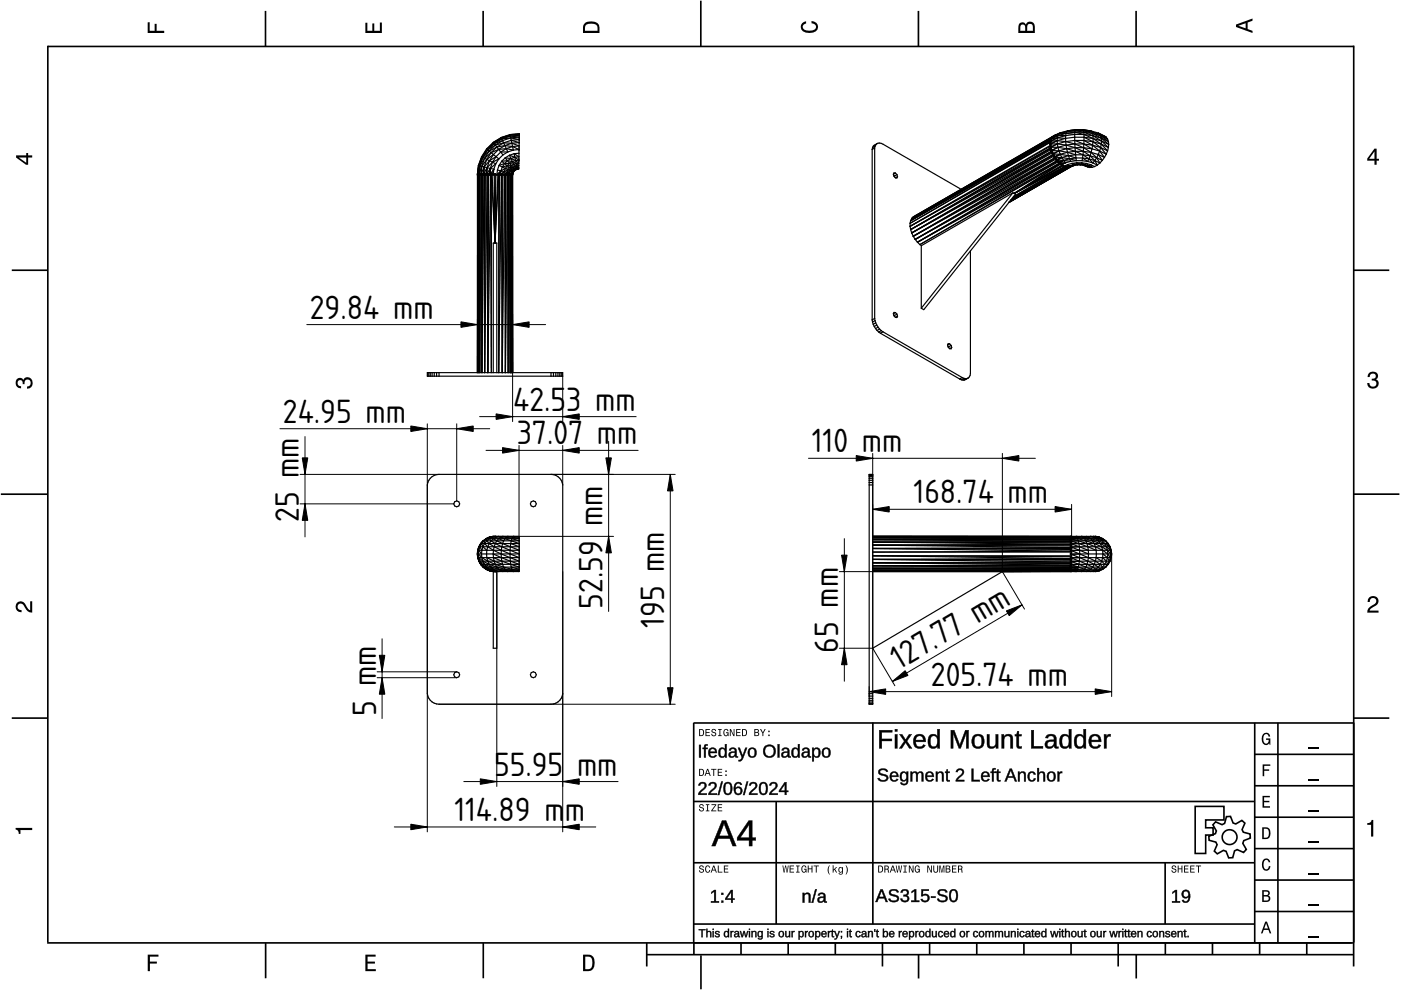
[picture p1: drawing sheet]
<svg xmlns="http://www.w3.org/2000/svg" width="297mm" height="210mm" viewBox="0 0 297 210" stroke-linecap="round" stroke-linejoin="round" font-family="sans-serif">
<defs><g id="words">
<g font-size="6.7">
<text x="65.7" y="67.5">29.84 mm</text>
<text x="60" y="89.6">24.95 mm</text>
<text x="108.8" y="87.1">42.5</text>
<text x="120" y="87.1">3 mm</text>
<text x="109.6" y="94.2">37.07 m</text>
<text x="130.9" y="94.2">m</text>
<text x="172.1" y="95.9">110 mm</text>
<text x="193.7" y="106.7">168.74</text>
<text x="213.6" y="106.7">mm</text>
<text x="63.4" y="110.7" transform="rotate(-90 63.4 110.7)">25 mm</text>
<text x="127.8" y="111.6" transform="rotate(-90 127.8 111.6)">mm</text>
<text x="127.8" y="129" transform="rotate(-90 127.8 129)">52.59</text>
<text x="140.8" y="133.1" transform="rotate(-90 140.8 133.1)">195 mm</text>
<text x="177.7" y="138.4" transform="rotate(-90 177.7 138.4)">65 mm</text>
<text x="190.7" y="142.1" transform="rotate(-31 190.7 142.1)">127.77 mm</text>
<text x="197.4" y="145.4">205.74 mm</text>
<text x="79.7" y="151.7" transform="rotate(-90 79.7 151.7)">5 mm</text>
<text x="104.7" y="164.4">55.95</text>
<text x="122.3" y="164.4">mm</text>
<text x="96.3" y="174.1">114.89 m</text>
<text x="119.7" y="174.1">m</text>
</g>
</g></defs>
<g fill="none" stroke="#000" stroke-width=".35">
<path d="M10.1 9.9h277M10.1 9.7v190.1M56.3 2.3v7.5M102.4 2.3v7.5M148.6 .1v9.8M194.7 2.3v7.5M240.9 2.3v7.5M287 9.7v195.2M2.5 57.3h7.5M287.1 57.3h7.5M.2 104.8h10M287 104.8h9.7"/>
<path d="M2.5 152.3h7.5M147 153.3h140.1M147.1 153.3v46.7M185.1 153.2v42.8M266 159.9h21M266 153.3v46.7M270.9 153.3v46.7M287.1 152.3h7.5M147 169.9h119M164.6 169.9v26M266 179.9h21M266 173.3h21"/>
<path d="M266 166.6h21M10 199.9h277.1M56.3 199.9v7.5M102.5 199.9v7.5M137.1 199.9v5M147 195.9h119M147 182.9h119M147.1 199.9v2.5M157.1 199.9v2.5M167.1 199.9v2.5M177.1 199.9v2.5M187.1 199.9v5"/>
<path d="M197.1 199.9v2.5M207.1 199.9v2.5M217.1 199.9v2.5M227.1 199.9v2.5M237.1 199.9v5M247 182.9v13M247.1 199.9v2.5M257.1 199.9v2.5M266 193.3h21M266 186.6h21M267.1 199.9v2.5M277.1 199.9v2.5"/>
<path d="M137.1 202.4h150M148.6 202.6v7.2M194.8 202.4v5.1M240.9 202.4v5.1"/>
</g>
<g fill="#000">
<path d="M31.3 4.7h.4v1.8h1.1v-1.4h.4v1.4h1.6v.5h-3.5z" fill-rule="evenodd"/>
<path d="M77.5 4.8h.4v1.7h1v-1.5h.5v1.5h1.1v-1.7h.5v2.2h-3.5z" fill-rule="evenodd"/>
<path d="M124 4.9a2.19 2.19 0 0 0-.4 2.1h3.5v-1.2a1.42 1.42 0 0 0-1.7-1.3zM124.3 5.2a2.14 2.14 0 0 1 2.3 .3l.1 1h-2.7l.1-1z" fill-rule="evenodd"/>
<path d="M170.1 4.9l.8-.4v.5a.7 .7 0 0 0-.7 .5 .7 .7 0 0 0 .3 .8 1.69 1.69 0 0 0 2.5-.6 .9 .9 0 0 0-.9-.8v-.5a1.24 1.24 0 0 1 1.3 1.1 1.24 1.24 0 0 1-1 1.4 2.22 2.22 0 0 1-2.5-.7l-.1-.5z" fill-rule="evenodd"/>
<path d="M216.1 5l-.2 .8v1.2h3.5v-1.3a.98 .98 0 0 0-.7-1.1 .98 .98 0 0 0-1.2 .6 .84 .84 0 0 0-1.4-.2zM216.4 5.3a.54 .54 0 0 1 .7-.1 .54 .54 0 0 1 .3 .6v.7h-1.1zM217.9 5.2a.62 .62 0 0 1 .7-.1 .62 .62 0 0 1 .4 .6v.8h-1.2z" fill-rule="evenodd"/>
<path d="M262.1 5.2v.5l3.5 1.3v-.5l-1.1-.3v-1.4l1.1-.4v-.5zM262.6 5.5l1.5-.6v1.1z" fill-rule="evenodd"/>
<path d="M3.4 32.9v.5l2.1 1.5h.5v-1.5h.8v-.5h-.8v-.5h-.4v.5zM4 33.4h1.6v1.1z" fill-rule="evenodd"/>
<path d="M291.4 31.5l-1.5 2.1v.5h1.5v.8h.5v-.8h.5v-.4h-.5v-2.2zM291.4 32.1v1.6h-1.1z" fill-rule="evenodd"/>
<path d="M3.6 80.4a.86 .86 0 0 1 1.4 .1 1.06 1.06 0 0 1 1.2-.5 1.06 1.06 0 0 1 .7 1.2 1.1 1.1 0 0 1-1.2 1.2v-.5a.71 .71 0 0 0 .8-.9 .71 .71 0 0 0-1.3-.1v.6h-.4a.61 .61 0 0 0-.3-.8 .61 .61 0 0 0-.8 .2 .61 .61 0 0 0 .2 .8l.6 .2v.4a1.15 1.15 0 0 1-1.2-.6 1.15 1.15 0 0 1 .3-1.3z" fill-rule="evenodd"/>
<path d="M290.3 79.1a1.08 1.08 0 0 1 1.3-.2 1.08 1.08 0 0 1 .5 1.3l-.4 .2a1.06 1.06 0 0 1 .6 1.3 1.06 1.06 0 0 1-1.2 .7 1.1 1.1 0 0 1-1.2-1.2h.4a.71 .71 0 0 0 1 .8 .71 .71 0 0 0 .1-1.3h-.6v-.4a.61 .61 0 0 0 .8-.3 .61 .61 0 0 0-.2-.8 .61 .61 0 0 0-.8 .2l-.2 .5h-.4z" fill-rule="evenodd"/>
<path d="M3.6 127.8a1.22 1.22 0 0 1 2 .7l.4 .6 .4 .3v-1.9h.4v2.4a1.8 1.8 0 0 1-1.7-1.4 .71 .71 0 0 0-.9-.5 .71 .71 0 0 0-.5 .8 .71 .71 0 0 0 .9 .6v.4a1.18 1.18 0 0 1-1.2-.6 1.18 1.18 0 0 1 .2-1.4z" fill-rule="evenodd"/>
<path d="M290.3 126.7a1.18 1.18 0 0 1 1.9 .3 1.18 1.18 0 0 1-1 1.7l-.5 .3-.3 .5h1.9v.4h-2.4a1.8 1.8 0 0 1 1.4-1.7 .71 .71 0 0 0 .5-.9 .71 .71 0 0 0-.9-.5 .71 .71 0 0 0-.5 .8h-.4z" fill-rule="evenodd"/>
<path d="M148.2 154.6v1.5h.5a.77 .77 0 0 0 .6-.8 .77 .77 0 0 0-.6-.7zM148.4 154.8a.58 .58 0 0 1 .7 .5 .58 .58 0 0 1-.7 .6zM149.6 154.6v1.5h.9v-.2h-.7v-.5h.6v-.2h-.6v-.4h.7v-.2zM151 154.7a.53 .53 0 0 0 0 .6 .53 .53 0 0 0 .6 .2 .32 .32 0 0 1-.3 .5 .32 .32 0 0 1-.3-.4h-.2a.5 .5 0 0 0 .7 .5 .5 .5 0 0 0 .1-.8l-.4-.1a.28 .28 0 0 1-.1-.4 .28 .28 0 0 1 .4-.1 .28 .28 0 0 1 .1 .3h.2a.51 .51 0 0 0-.3-.4 .51 .51 0 0 0-.5 .1zM152.3 154.6v.2h.2v1.1h-.2v.2h.7v-.2h-.3v-1.1h.3v-.2zM153.5 154.7a.81 .81 0 0 0 .5 1.4l.3-.2 .2 .2v-.8h-.6v.1h.4l-.2 .5a.6 .6 0 0 1-.5-.6 .6 .6 0 0 1 .4-.6l.2 .3h.3l-.2-.3a.53 .53 0 0 0-.8 0zM154.7 154.6v1.5h.2v-1.3l.6 1.3h.2v-1.5h-.2v1.2l-.5-1.2zM156.1 154.6v1.5h.9v-.2h-.7v-.5h.6v-.2h-.6v-.4h.7v-.2zM157.3 154.6v1.5h.5a.77 .77 0 0 0 .6-.8 .77 .77 0 0 0-.6-.7zM157.5 154.8a.57 .57 0 0 1 .7 .5 .57 .57 0 0 1-.7 .6zM159.9 154.6v1.5h.6a.42 .42 0 0 0 .5-.3 .42 .42 0 0 0-.3-.5l.2-.2-.1-.4zM160.1 154.8h.3a.23 .23 0 0 1 .3 .2 .23 .23 0 0 1-.3 .2h-.3zM160.1 155.4h.4a.26 .26 0 0 1 .3 .2 .26 .26 0 0 1-.3 .3h-.4zM161.1 154.6l.5 .9v.6h.2v-.6l.5-.9h-.2l-.4 .7-.3-.7zM162.9 155.8v.3h.3v-.3zM162.9 154.9v.3h.3v-.3z" fill-rule="evenodd"/>
<path d="M267.8 155.7a.85 .85 0 0 1 .9-.3 .85 .85 0 0 1 .6 .8h-.3l-.1-.3a.49 .49 0 0 0-.4-.3 .49 .49 0 0 0-.5 .3 1.2 1.2 0 0 0 .4 1.8 .66 .66 0 0 0 .6-.8h-.6v-.3h.9v1.3h-.1l-.1-.3-.3 .3a.85 .85 0 0 1-1.2-.7v-1.1z" fill-rule="evenodd"/>
<path d="M3.3 175.5h3.5v.5h-2.5v.8h-.3a.77 .77 0 0 0-.7-.9z" fill-rule="evenodd"/>
<path d="M148.4 170.6a.53 .53 0 0 0 0 .6 .53 .53 0 0 0 .6 .2 .32 .32 0 0 1-.3 .5 .32 .32 0 0 1-.3-.4h-.2a.5 .5 0 0 0 .7 .6 .5 .5 0 0 0 .1-.9l-.4-.1a.28 .28 0 0 1-.1-.4 .28 .28 0 0 1 .4-.1 .28 .28 0 0 1 .1 .4h.2a.51 .51 0 0 0-.3-.5 .51 .51 0 0 0-.5 .1zM149.7 170.5v.2h.2v1.1h-.2v.2h.7v-.2h-.3v-1.1h.3v-.2zM150.8 170.5v.2h.8l-.8 1.3h1.1v-.2h-.9l.9-1.3zM152.2 170.5v1.5h.9v-.2h-.7v-.5h.6v-.1h-.6v-.5h.7v-.2z" fill-rule="evenodd"/>
<path d="M148.2 163v1.5h.5a.77 .77 0 0 0 .6-.7 .77 .77 0 0 0-.6-.8zM148.4 163.2a.58 .58 0 0 1 .7 .6 .58 .58 0 0 1-.7 .5zM149.9 163l-.5 1.5h.2l.1-.4h.6l.2 .4h.2l-.6-1.5zM150 163.2l.3 .7h-.5zM150.8 163v.2h.4v1.3h.2v-1.3h.5v-.2zM152.2 163v1.5h.9v-.2h-.7v-.5h.6v-.2h-.6v-.4h.7v-.2zM153.8 164.2v.3h.3v-.3zM153.8 163.4v.3h.3v-.3z" fill-rule="evenodd"/>
<path d="M267.7 168.7h1.5v.3h-1.2v.8h1.1v.3h-1.1v.8h1.3v.3h-1.6z" fill-rule="evenodd"/>
<path d="M267.7 162.1h1.6v.3h-1.3v.7h1.1v.3h-1.1v1.2h-.3z" fill-rule="evenodd"/>
<path d="M267.6 175.4v2.5h.8a1.37 1.37 0 0 0 .7-2.2 1.56 1.56 0 0 0-1.5-.3zM267.9 175.7a.98 .98 0 0 1 1.2 .7 .98 .98 0 0 1-.7 1.2h-.5z" fill-rule="evenodd"/>
<path d="M289.9 174.5a.77 .77 0 0 0 .9-.7h.4v3.6h-.5v-2.5h-.8z" fill-rule="evenodd"/>
<path d="M148.4 183.6a.53 .53 0 0 0 0 .6 .53 .53 0 0 0 .6 .2 .32 .32 0 0 1-.3 .5 .32 .32 0 0 1-.3-.4h-.2a.5 .5 0 0 0 .7 .6 .5 .5 0 0 0 .1-.9l-.4-.1a.28 .28 0 0 1-.1-.4 .28 .28 0 0 1 .4-.1 .28 .28 0 0 1 .1 .4h.2a.51 .51 0 0 0-.3-.5 .51 .51 0 0 0-.5 .1zM149.6 183.7l-.1 .2a.67 .67 0 0 0 .1 .9 .67 .67 0 0 0 .8 .1l.2-.4h-.2l-.2 .3a.6 .6 0 0 1-.5-.5 .6 .6 0 0 1 .5-.6l.2 .3h.2l-.2-.4a.5 .5 0 0 0-.8 .1zM151.2 183.5l-.5 1.5h.2l.1-.4h.6l.2 .4h.2l-.6-1.5zM151.3 183.7l.3 .7h-.5zM152.2 183.5v1.5h1v-.2h-.8v-1.3zM153.5 183.5v1.5h.9v-.2h-.7v-.5h.6v-.2h-.6v-.4h.7v-.2z" fill-rule="evenodd"/>
<path d="M165.9 183.5l.2 1.5h.2l.3-1.3 .2 1.3h.2l.2-1.5h-.1l-.2 1.3-.2-1.3h-.2l-.2 1.3-.2-1.3zM167.4 183.5v1.5h1v-.2h-.8v-.5h.7v-.2h-.7v-.4h.7v-.2zM168.8 183.5v.2h.3v1.1h-.3v.2h.7v-.2h-.2v-1.1h.2v-.2zM170 183.7a.82 .82 0 0 0 .6 1.3l.3-.2 .1 .2v-.8h-.5v.2h.3l-.2 .4a.6 .6 0 0 1-.5-.5 .6 .6 0 0 1 .5-.6l.2 .3h.2l-.2-.4a.53 .53 0 0 0-.8 .1zM171.3 183.5v1.5h.2v-.7h.6v.7h.2v-1.5h-.2v.6h-.6v-.6zM172.5 183.5v.2h.5v1.3h.2v-1.3h.4v-.2zM175.8 183.5a1.35 1.35 0 0 0 .2 1.9 1.84 1.84 0 0 1 0-1.9zM176.5 183.5v1.5h.2v-.4l.2-.2 .4 .6h.2l-.4-.7 .4-.5h-.2l-.6 .6v-.9zM177.9 184a.59 .59 0 0 0-.2 .7 .59 .59 0 0 0 .7 .3l.1-.2a.31 .31 0 0 1-.1 .5 .31 .31 0 0 1-.4-.2h-.2a.47 .47 0 0 0 .5 .4 .47 .47 0 0 0 .4-.5v-1.2h-.2v.2l-.3-.2zM178 184.1l.1-.1a.42 .42 0 0 1 .4 .4 .42 .42 0 0 1-.4 .5l-.1-.3zM179.3 183.5a1.85 1.85 0 0 1 0 1.9 1.22 1.22 0 0 0 0-1.9z" fill-rule="evenodd"/>
<path d="M186.2 183.5v1.5h.5a.77 .77 0 0 0 .6-.7 .77 .77 0 0 0-.6-.8zM186.4 183.7a.58 .58 0 0 1 .6 .6 .58 .58 0 0 1-.6 .5zM187.5 183.5v1.5h.2v-.6a.45 .45 0 0 1 .5 .1 .45 .45 0 0 1 .1 .5h.2l-.2-.7a.42 .42 0 0 0 .1-.5 .42 .42 0 0 0-.4-.3zM187.7 183.7h.3a.26 .26 0 0 1 .3 .2 .26 .26 0 0 1-.4 .3h-.2zM189.2 183.5l-.6 1.5h.2l.2-.4h.6l.1 .4h.2l-.5-1.5zM189.3 183.7l.2 .7h-.4zM189.9 183.5l.3 1.5h.2l.2-1.3 .2 1.3h.2l.3-1.5h-.2l-.2 1.3-.2-1.3h-.2l-.2 1.3-.2-1.3zM191.5 183.5v.2h.3v1.1h-.3v.2h.8v-.2h-.3v-1.1h.3v-.2zM192.7 183.5v1.5h.2v-1.2l.6 1.2h.2v-1.5h-.2v1.2l-.6-1.2zM194.1 183.7a.81 .81 0 0 0 .5 1.3l.3-.2 .1 .2v-.8h-.5v.2h.3l-.2 .4a.6 .6 0 0 1-.5-.5 .6 .6 0 0 1 .5-.6l.2 .3h.2l-.2-.4a.53 .53 0 0 0-.7 .1zM196.6 183.5v1.5h.2v-1.2l.6 1.2h.2v-1.5h-.2v1.2l-.6-1.2zM197.9 183.5v.9a.52 .52 0 0 0 .5 .6 .52 .52 0 0 0 .5-.6v-.9h-.2v.9a.33 .33 0 0 1-.3 .5 .33 .33 0 0 1-.3-.5v-.9zM199.2 183.5v1.5h.1v-1.4l.3 1.4h.2l.3-1.4v1.4h.1v-1.5h-.2l-.3 1.3-.3-1.3zM200.5 183.5v1.5h.6a.42 .42 0 0 0 .4-.3 .42 .42 0 0 0-.2-.5l.2-.2-.1-.4zM200.7 183.7h.3a.23 .23 0 0 1 .3 .2 .23 .23 0 0 1-.3 .2h-.3zM200.7 184.3h.3a.26 .26 0 0 1 .3 .3 .26 .26 0 0 1-.3 .2h-.3zM201.8 183.5v1.5h1v-.2h-.8v-.5h.7v-.2h-.7v-.4h.8v-.2zM203.1 183.5v1.5h.2v-.6a.45 .45 0 0 1 .5 .1 .45 .45 0 0 1 .1 .5h.2l-.2-.7a.42 .42 0 0 0 .1-.5 .42 .42 0 0 0-.4-.3zM203.3 183.7h.3a.26 .26 0 0 1 .3 .2 .26 .26 0 0 1-.4 .3h-.2z" fill-rule="evenodd"/>
<path d="M248.5 183.6a.53 .53 0 0 0 0 .6 .53 .53 0 0 0 .6 .2 .32 .32 0 0 1-.2 .5 .32 .32 0 0 1-.3-.4h-.2a.5 .5 0 0 0 .6 .6 .5 .5 0 0 0 .2-.9l-.4-.1a.28 .28 0 0 1-.1-.4 .28 .28 0 0 1 .3-.1 .28 .28 0 0 1 .2 .4h.2a.51 .51 0 0 0-.3-.5 .51 .51 0 0 0-.6 .1zM249.7 183.5v1.5h.2v-.7h.6v.7h.2v-1.5h-.2v.6h-.6v-.6zM251 183.5v1.5h1v-.2h-.8v-.5h.7v-.2h-.7v-.4h.8v-.2zM252.3 183.5v1.5h1v-.2h-.8v-.5h.7v-.2h-.7v-.4h.8v-.2zM253.5 183.5v.2h.5v1.3h.2v-1.3h.5v-.2z" fill-rule="evenodd"/>
<path d="M268.3 195.4l-1 2.5h.4l.2-.7h1l.3 .7h.3l-.9-2.5zM268.4 195.8l.4 1.1h-.7z" fill-rule="evenodd"/>
<path d="M267.6 188.7v2.5h1a.7 .7 0 0 0 .7-.5 .7 .7 0 0 0-.4-.8 .61 .61 0 0 0 .3-.8 .61 .61 0 0 0-.7-.4zM267.9 189h.6a.38 .38 0 0 1 .4 .4 .38 .38 0 0 1-.5 .4h-.5zM267.9 190.1h.6a.44 .44 0 0 1 .5 .4 .44 .44 0 0 1-.5 .4h-.6z" fill-rule="evenodd"/>
<path d="M267.8 182.3a.85 .85 0 0 1 .9-.3 .85 .85 0 0 1 .6 .8h-.3l-.1-.2a.47 .47 0 0 0-.4-.3 .47 .47 0 0 0-.4 .3 1.21 1.21 0 0 0 .4 1.7 .64 .64 0 0 0 .5-.7h.4a.89 .89 0 0 1-.8 1 .89 .89 0 0 1-1-.7v-1.1z" fill-rule="evenodd"/>
<path d="M31.3 202.4h2.3v.4h-1.8v1.1h1.5v.4h-1.5v1.6h-.5z" fill-rule="evenodd"/>
<path d="M77.5 202.4h2.1v.4h-1.7v1.1h1.6v.4h-1.6v1.2h1.8v.4h-2.2z" fill-rule="evenodd"/>
<path d="M123.6 202.4v3.5h1.2a1.42 1.42 0 0 0 1.3-1.7 1.38 1.38 0 0 0-1.3-1.8zM124.1 202.8l1 .1a1.89 1.89 0 0 1 0 2.5l-1 .1z" fill-rule="evenodd"/>
</g>
<path d="M277.3 158.6h2.2M277.3 178.6h2.2M277.3 172h2.2M277.3 165.3h2.2M277.3 198.6h2.2M277.3 192h2.2M277.3 185.3h2.2" fill="none" stroke="#000" stroke-width=".25"/>
<g fill="#000">
<path d="M186.4 154.8h2.8v.4h-2.3v1.5h2.2v.4h-2.2v1.6h-.5zM189.7 155.7h.5v3h-.5zM189.7 154.6h.5v.5h-.5zM190.7 155.7h.6l.7 1.2 .7-1.2h.6l-1 1.4 1 1.6h-.5l-.8-1.3-.8 1.3h-.5l1-1.6zM194 156a1.34 1.34 0 0 1 1.6-.2 1.34 1.34 0 0 1 .7 1.5h-2.1a.86 .86 0 0 0 .5 1 .86 .86 0 0 0 1-.4l.5 .1a1.4 1.4 0 0 1-1.8 .6 1.4 1.4 0 0 1-.7-1.8zM194.4 156.3l-.2 .6h1.6a.79 .79 0 0 0-.5-.8 .79 .79 0 0 0-.9 .2zM197.1 155.9a1.05 1.05 0 0 1 1.6 .3v-1.6h.5v4.1h-.4v-.5a1.13 1.13 0 0 1-1.5 .4 1.13 1.13 0 0 1-.6-1.4l.1-.6zM197.6 156.1a1.73 1.73 0 0 0 .1 2.2h.2a.9 .9 0 0 0 .8-1.2 .82 .82 0 0 0-.2-.9 .82 .82 0 0 0-.9-.1zM201.6 154.8h.7l1.2 3.3 1.2-3.3h.6v3.9h-.4v-3.4l-1.2 3.4h-.4l-1.2-3.4v3.4h-.5zM206.5 155.9a1.39 1.39 0 0 1 1.7 0 1.39 1.39 0 0 1 .4 1.6 1.32 1.32 0 0 1-1.4 1.2 1.32 1.32 0 0 1-1.2-1.5l.1-.6zM206.9 156.1a1.58 1.58 0 0 0 .2 2.2h.2a.88 .88 0 0 0 .9-1.1 .85 .85 0 0 0-.3-1 .85 .85 0 0 0-1-.1zM209.3 155.7h.5v1.9a.71 .71 0 0 0 .7 .8 .71 .71 0 0 0 .6-1v-1.7h.5v3h-.4l-.1-.5a.99 .99 0 0 1-1.1 .5 .99 .99 0 0 1-.7-1zM212.4 155.7h.4l.1 .5a.99 .99 0 0 1 1.1-.5 .99 .99 0 0 1 .7 1v2h-.5v-1.9a.71 .71 0 0 0-.7-.8 .71 .71 0 0 0-.6 .9v1.8h-.5zM215.7 155.1h.3v.6h.6v.4h-.6v2l.2 .2h.4v.3l-.3 .1a.6 .6 0 0 1-.8-.7v-1.9h-.3v-.4h.3zM218.7 154.8h.5v3.4h1.9v.5h-2.4zM222 155.9a1.17 1.17 0 0 1 1.2-.3 1.17 1.17 0 0 1 .8 1v1.5l.1 .2h.3v.3a.59 .59 0 0 1-.6 .1 .59 .59 0 0 1-.3-.6 1 1 0 0 1-1.2 .6 1 1 0 0 1-.7-1.1l.4-.6 1.5-.1a.67 .67 0 0 0-.5-.9 .67 .67 0 0 0-.8 .5h-.5zM222.3 157.4a.61 .61 0 0 0 0 .9 .61 .61 0 0 0 1-.3l.2-.8zM225 155.9a1.05 1.05 0 0 1 1.6 .3v-1.6h.5v4.1h-.4l-.1-.5a1.13 1.13 0 0 1-1.4 .4 1.13 1.13 0 0 1-.6-1.4l.1-.6zM225.4 156.1a1.73 1.73 0 0 0 .2 2.2h.2a.9 .9 0 0 0 .8-1.2 .82 .82 0 0 0-.2-.9 .82 .82 0 0 0-1-.1zM228.1 155.9a1.05 1.05 0 0 1 1.6 .3v-1.6h.5v4.1h-.4v-.5a1.13 1.13 0 0 1-1.5 .4 1.13 1.13 0 0 1-.6-1.4l.1-.6zM228.6 156.1a1.73 1.73 0 0 0 .1 2.2h.2a.9 .9 0 0 0 .8-1.2 .82 .82 0 0 0-.2-.9 .82 .82 0 0 0-.9-.1zM231.2 156a1.34 1.34 0 0 1 1.6-.2 1.34 1.34 0 0 1 .7 1.5h-2.1a.86 .86 0 0 0 .5 1 .86 .86 0 0 0 1-.4l.5 .1a1.4 1.4 0 0 1-1.8 .6 1.4 1.4 0 0 1-.7-1.8zM231.6 156.3l-.2 .6h1.6a.79 .79 0 0 0-.5-.8 .79 .79 0 0 0-.9 .2zM234.1 155.7h.4l.1 .6a.71 .71 0 0 1 .9-.6v.4a.74 .74 0 0 0-.8 .2 .74 .74 0 0 0-.1 .8v1.6h-.5z"/>
<path d="M186.4 154.8h2.8v.5l-2.3-.1v1.5l2.2-.1v.5h-2.2l.1 1.6h-.6zM186.4 154.8v3.9h.5v-1.6h2.2v-.4h-2.2v-1.5h2.3v-.4zM189.7 155.7h.6v3h-.6zM189.7 155.7v3h.5v-3zM189.7 154.6h.6v.5h-.6zM189.7 154.6v.5h.5v-.5zM190.6 155.7h.7l.7 1.2 .7-1.2h.7l-1.1 1.4 1.1 1.6h-.6l-.8-1.3-.8 1.3h-.6l1.1-1.6zM190.7 155.7l1.1 1.4-1.1 1.6h.5l.8-1.3 .8 1.3h.5l-1.1-1.6 1.1-1.4h-.6l-.7 1.2-.7-1.2zM193.9 156a1.36 1.36 0 0 1 1.7-.3 1.36 1.36 0 0 1 .7 1.6h-2.1a.84 .84 0 0 0 .5 .9 .84 .84 0 0 0 1.1-.4l.4 .2a1.44 1.44 0 0 1-1.8 .6 1.44 1.44 0 0 1-.8-1.8zM194 156.1a1.53 1.53 0 0 0-.2 1.7 1.53 1.53 0 0 0 1.6 .8l.8-.5-.5-.2a.78 .78 0 0 1-1.2 .4l-.3-.4-.1-.7 2.1 .1a1.3 1.3 0 0 0-.6-1.5 1.3 1.3 0 0 0-1.6 .3zM194.4 156.3l-.2 .6h1.5a.75 .75 0 0 0-.4-.8 .75 .75 0 0 0-.9 .2zM194.4 156.2a.81 .81 0 0 1 .9-.2 .81 .81 0 0 1 .5 1h-1.7zM197.1 155.9a1.02 1.02 0 0 1 1.6 .3v-1.6h.6v4.1h-.6v-.5a1.03 1.03 0 0 1-1.7 .2l-.3-.8a2.16 2.16 0 0 1 .4-1.7zM197.2 155.9a1.91 1.91 0 0 0 .3 2.7 1.17 1.17 0 0 0 1.3-.5v.6h.4v-4.1h-.5v1.6a.98 .98 0 0 0-1.5-.3zM197.6 156.2a1.71 1.71 0 0 0 .1 2.1h.5a1.41 1.41 0 0 0 0-2.2zM197.5 156.1a.86 .86 0 0 1 1 .1 .86 .86 0 0 1 .3 .9 .86 .86 0 0 1-.3 1.1 .86 .86 0 0 1-1.1-.1l-.2-1.3zM201.6 154.8h.7l1.2 3.3 1.1-3.3h.8v3.9h-.6l.1-3.4-.1 .5-1.1 2.9h-.4l-1.3-3.4 .1 3.4h-.5zM201.6 154.8v3.9h.5v-3.4l1.2 3.4h.4l1.2-3.4v3.4h.4v-3.9h-.6l-1.2 3.3-1.2-3.3zM206.5 155.9a1.44 1.44 0 0 1 1.7 0 1.44 1.44 0 0 1 .5 1.6 1.36 1.36 0 0 1-1.5 1.2 1.36 1.36 0 0 1-1.2-1.5v-.6zM206.5 155.9a1.56 1.56 0 0 0-.4 1.7 1.56 1.56 0 0 0 1.2 1.1 1.33 1.33 0 0 0 1.3-1.9 1.25 1.25 0 0 0-.7-1.1 1.25 1.25 0 0 0-1.4 .2zM206.9 156.2a1.54 1.54 0 0 0 .2 2.1h.2a.84 .84 0 0 0 .8-1.1 .81 .81 0 0 0-.2-1 .81 .81 0 0 0-1 0zM206.9 156.1a.9 .9 0 0 1 1 .1 .9 .9 0 0 1 .3 1 .9 .9 0 0 1-.8 1.2 .9 .9 0 0 1-.9-1.2l.1-.7zM209.2 155.7h.6v1.9a.66 .66 0 0 0 .7 .7 .66 .66 0 0 0 .6-.9v-1.7h.6v3h-.6v-.5a1 1 0 0 1-1.1 .5 1 1 0 0 1-.8-1zM209.3 155.7v2a.97 .97 0 0 0 .8 .9 .97 .97 0 0 0 1-.5l.1 .6h.4v-3h-.5l.1 1.7a.75 .75 0 0 1-.7 1 .75 .75 0 0 1-.8-.8l.1-1.9zM212.3 155.7h.6v.5a1 1 0 0 1 1.1-.6 1 1 0 0 1 .8 1.1v2h-.6v-1.9a.66 .66 0 0 0-.7-.7 .66 .66 0 0 0-.6 .8v1.8h-.6zM212.4 155.7v3h.5l-.1-1.8a.75 .75 0 0 1 .7-.9 .75 .75 0 0 1 .8 .8l-.1 1.9h.5v-2a.97 .97 0 0 0-.7-1 .97 .97 0 0 0-1.1 .6l-.1-.6zM215.7 155h.4l-.1 .7h.6v.4h-.6l.1 2 .1 .1h.5v.4a.79 .79 0 0 1-1.2-.6v-1.9h-.4v-.4h.4zM215.7 155.1l-.1 .7-.4-.1v.4l.4-.1v2a.65 .65 0 0 0 .3 .6 .65 .65 0 0 0 .7 0v-.3h-.4l-.2-.4v-1.9l.6 .1v-.4l-.6 .1v-.7zM218.6 154.8h.6v3.4h2v.5h-2.6zM218.7 154.8v3.9h2.4v-.5l-2 .1 .1-3.5zM221.9 155.9a1.26 1.26 0 0 1 2.1 .7v1.5l.1 .2h.3v.3a.6 .6 0 0 1-.6 .1 .6 .6 0 0 1-.3-.6 1.03 1.03 0 0 1-1.3 .7 1.03 1.03 0 0 1-.7-1.3 1.03 1.03 0 0 1 1.3-.7l.6 .1a.64 .64 0 0 0-.4-.8 .64 .64 0 0 0-.8 .4h-.6zM222.1 155.9l-.4 .6h.5a.62 .62 0 0 1 .4-.6 .62 .62 0 0 1 .6 .2l.2 .2 .1 .6h-.7a.94 .94 0 0 0-1.2 .5 .94 .94 0 0 0 .5 1.2 .94 .94 0 0 0 1.2-.3l.2-.3a.55 .55 0 0 0 .3 .6 .55 .55 0 0 0 .6 0v-.3l-.3 .1-.2-.3v-1.5a1.12 1.12 0 0 0-.7-.9 1.12 1.12 0 0 0-1.1 .2zM222.3 157.4a.57 .57 0 0 0 .1 .9 .57 .57 0 0 0 .8-.3l.3-.8zM222.2 157.3l1.3-.1a.85 .85 0 0 1-.4 1 .85 .85 0 0 1-1.1-.2zM225 155.9a1.02 1.02 0 0 1 1.6 .3v-1.6h.6v4.1h-.6v-.5a1.03 1.03 0 0 1-1.7 .2l-.3-.8a2.16 2.16 0 0 1 .4-1.7zM225.1 155.9a1.91 1.91 0 0 0 .3 2.7 1.17 1.17 0 0 0 1.3-.5v.6h.4v-4.1h-.5v1.6a.98 .98 0 0 0-1.5-.3zM225.5 156.2a1.71 1.71 0 0 0 .1 2.1h.5a1.41 1.41 0 0 0 0-2.2zM225.4 156.1a.86 .86 0 0 1 1 .1 .86 .86 0 0 1 .3 .9 .86 .86 0 0 1-.3 1.1 .86 .86 0 0 1-1.1-.1l-.2-1.3zM228.1 155.9a1.02 1.02 0 0 1 1.6 .3v-1.6h.6v4.1h-.6v-.5a1.03 1.03 0 0 1-1.7 .2l-.3-.8a2.16 2.16 0 0 1 .4-1.7zM228.2 155.9a1.91 1.91 0 0 0 .3 2.7 1.17 1.17 0 0 0 1.3-.5v.6h.4v-4.1h-.5v1.6a.98 .98 0 0 0-1.5-.3zM228.6 156.2a1.71 1.71 0 0 0 .1 2.1h.5a1.41 1.41 0 0 0 0-2.2zM228.5 156.1a.86 .86 0 0 1 1 .1 .86 .86 0 0 1 .3 .9 .86 .86 0 0 1-.3 1.1 .86 .86 0 0 1-1.1-.1l-.2-1.3zM231.1 156a1.36 1.36 0 0 1 1.7-.3 1.36 1.36 0 0 1 .7 1.6h-2.1a.84 .84 0 0 0 .5 .9 .84 .84 0 0 0 1.1-.4l.4 .2a1.44 1.44 0 0 1-1.8 .6 1.44 1.44 0 0 1-.8-1.8zM231.2 156.1a1.53 1.53 0 0 0-.2 1.7 1.53 1.53 0 0 0 1.6 .8l.8-.5-.5-.2a.78 .78 0 0 1-1.2 .4l-.3-.4-.1-.7 2.1 .1a1.3 1.3 0 0 0-.6-1.5 1.3 1.3 0 0 0-1.6 .3zM231.6 156.3l-.2 .6h1.5a.75 .75 0 0 0-.4-.8 .75 .75 0 0 0-.9 .2zM231.6 156.2a.81 .81 0 0 1 .9-.2 .81 .81 0 0 1 .5 1h-1.7zM234 155.7h.6v.6a.65 .65 0 0 1 .9-.6v.5a.69 .69 0 0 0-.7 .2 .69 .69 0 0 0-.2 .7v1.6h-.6zM234.1 155.7v3h.5l-.1-1.6a.74 .74 0 0 1 .2-.8 .74 .74 0 0 1 .8-.2v-.4a.96 .96 0 0 0-1 .7v-.7z"/>
<path d="M148.3 166a.9 .9 0 0 1 1.4 .1 .9 .9 0 0 1-.5 1.4l-.8 .7h1.5v.4h-1.9l.2-.6 .5-.6a.75 .75 0 0 0 .4-1.2h-.5l-.1 .4h-.5zM148.4 166l-.3 .5h.3a.56 .56 0 0 1 .9-.3 .56 .56 0 0 1-.1 .9l-.9 .8-.2 .6h1.7v-.3l-1.4 .1 .5-.7a.97 .97 0 0 0 .5-1.7h-.7zM150.5 166a.9 .9 0 0 1 1.4 .1 .9 .9 0 0 1-.5 1.4l-.8 .7h1.4v.4h-1.8l.1-.6 .6-.6a.75 .75 0 0 0 .4-1.2h-.5l-.2 .4h-.4zM150.5 166l-.3 .5h.4a.56 .56 0 0 1 .9-.3 .56 .56 0 0 1-.2 .9l-.8 .8-.3 .6h1.8v-.3l-1.5 .1 .6-.7a.97 .97 0 0 0 .4-1.7h-.6zM152.9 165.7h.4l-.8 2.9h-.4zM152.9 165.7l-.7 2.9h.3l.7-2.8zM153.8 165.9a1.04 1.04 0 0 1 1.2 .1 1.04 1.04 0 0 1 .3 1.2 1.01 1.01 0 0 1-.4 1.2 1.01 1.01 0 0 1-1.3-.2 2.22 2.22 0 0 1 .2-2.3zM153.8 166a1.81 1.81 0 0 0 .2 2.5 1 1 0 0 0 1.2-1.3 .97 .97 0 0 0-.3-1.1 .97 .97 0 0 0-1.1-.1zM154 166.2a1.79 1.79 0 0 0 .1 2h.4a1.62 1.62 0 0 0 0-2zM154 166.2l.5-.1a1.65 1.65 0 0 1 0 2.2h-.4a1.69 1.69 0 0 1-.1-2.1zM156 165.9a.77 .77 0 0 1 .8-.1 .77 .77 0 0 1 .5 .6l-.3 .1a.53 .53 0 0 0-.7-.3 .53 .53 0 0 0-.3 .6l-.1 .3a.78 .78 0 0 1 .7-.4 .78 .78 0 0 1 .7 .5 .95 .95 0 0 1-.6 1.4 .95 .95 0 0 1-1.1-1v-1zM156.1 166a1.73 1.73 0 0 0 .2 2.5 .84 .84 0 0 0 1-1 .84 .84 0 0 0-1.4-.4 .72 .72 0 0 1 .1-.8 .72 .72 0 0 1 .9-.1l.1 .2h.3a.76 .76 0 0 0-1.2-.4zM155.9 167.6a.55 .55 0 0 0 1.1 0 .55 .55 0 0 0-1.1 0zM155.8 167.7a.65 .65 0 0 1 1.3 0 .65 .65 0 0 1-1.3 0zM158.3 165.7h.4l-.8 2.9h-.4zM158.3 165.7l-.7 2.9h.2l.8-2.8zM159.1 166a.9 .9 0 0 1 1.4 .1 .9 .9 0 0 1-.5 1.4l-.8 .7h1.4v.4h-1.8l.1-.6 .6-.6a.75 .75 0 0 0 .4-1.2h-.5l-.2 .4h-.4zM159.1 166l-.3 .5h.4a.56 .56 0 0 1 .9-.3 .56 .56 0 0 1-.2 .9l-.8 .8-.3 .6h1.8v-.3l-1.5 .1 .6-.7a.97 .97 0 0 0 .4-1.7h-.6zM161.3 165.9a1.04 1.04 0 0 1 1.2 .1 1.04 1.04 0 0 1 .3 1.2 1.01 1.01 0 0 1-.4 1.2 1.01 1.01 0 0 1-1.3-.2 2.22 2.22 0 0 1 .2-2.3zM161.3 166a1.81 1.81 0 0 0 .3 2.5 1 1 0 0 0 1.1-1.3 .97 .97 0 0 0-.3-1.1 .97 .97 0 0 0-1.1-.1zM161.5 166.2a1.79 1.79 0 0 0 .2 2h.3a1.62 1.62 0 0 0 0-2zM161.5 166.2l.5-.1a1.65 1.65 0 0 1 0 2.2h-.4a1.69 1.69 0 0 1-.1-2.1zM163.4 166a.9 .9 0 0 1 1.4 .1 .9 .9 0 0 1-.5 1.4l-.8 .7h1.4v.4h-1.8l.1-.6 .6-.6a.75 .75 0 0 0 .4-1.2h-.5l-.2 .4h-.4zM163.4 166l-.3 .5h.4a.56 .56 0 0 1 .9-.3 .56 .56 0 0 1-.2 .9l-.8 .8-.3 .6h1.8v-.3l-1.5 .1 .6-.7a.97 .97 0 0 0 .4-1.7h-.6zM166.4 165.8h.4l-.1 1.8h.5v.4l-.5-.1 .1 .7h-.4v-.7l-1.3 .1v-.4zM166.4 165.9l-1.2 1.8v.2h1.3l-.1 .6h.3v-.6h.4v-.3l-.4 .1v-1.8zM166.4 166.2l-.9 1.5 .9-.1zM166.4 166.2l.1 1.5h-1.1z"/>
<path d="M148.3 166a.86 .86 0 0 1 1.4 .2 .86 .86 0 0 1-.5 1.2l-.8 .8h1.4v.3h-1.7a2.58 2.58 0 0 1 1.2-1.5 .52 .52 0 0 0-.1-.9 .52 .52 0 0 0-.8 .4h-.3zM150.5 166a.86 .86 0 0 1 1.3 .2 .86 .86 0 0 1-.4 1.2l-.8 .8h1.4v.3h-1.8a2.58 2.58 0 0 1 1.2-1.5 .52 .52 0 0 0-.1-.9 .52 .52 0 0 0-.7 .4h-.4zM152.9 165.7h.3l-.7 2.9h-.3zM153.8 166a1 1 0 0 1 1.2 .1 1 1 0 0 1 .2 1.1 .97 .97 0 0 1-.3 1.2 .97 .97 0 0 1-1.3-.2 2.18 2.18 0 0 1 .2-2.2zM154 166.2a1.8 1.8 0 0 0 .1 2h.4a1.64 1.64 0 0 0 0-2.1zM156 166l.3-.1a.79 .79 0 0 1 1 .5h-.3a.56 .56 0 0 0-.7-.2 .56 .56 0 0 0-.4 .6v.3a.87 .87 0 0 1 1.3 .1 .87 .87 0 0 1-.1 1.2 .87 .87 0 0 1-1.3-.2 2.08 2.08 0 0 1 .2-2.2zM155.9 167.7a.58 .58 0 0 0 1.1 0 .58 .58 0 0 0-1.1 0zM158.3 165.7h.3l-.8 2.9h-.3zM159.1 166a.86 .86 0 0 1 1.3 .2 .86 .86 0 0 1-.4 1.2l-.8 .8h1.4v.3h-1.8a2.58 2.58 0 0 1 1.2-1.5 .52 .52 0 0 0-.1-.9 .52 .52 0 0 0-.7 .4h-.4zM161.3 166a1 1 0 0 1 1.2 .1 1 1 0 0 1 .3 1.1 .97 .97 0 0 1-.4 1.2 .97 .97 0 0 1-1.3-.2 2.18 2.18 0 0 1 .2-2.2zM161.5 166.2a1.8 1.8 0 0 0 .2 2h.3a1.64 1.64 0 0 0 0-2.1zM163.4 166a.86 .86 0 0 1 1.4 .2 .86 .86 0 0 1-.5 1.2l-.8 .8h1.4v.3h-1.8a2.58 2.58 0 0 1 1.2-1.5 .52 .52 0 0 0-.1-.9 .52 .52 0 0 0-.7 .4h-.4zM166.4 165.9h.3v1.7h.4v.3h-.4v.6h-.3v-.6h-1.2v-.2zM166.4 166.2l-.9 1.4h.9z"/>
<path d="M148.2 157.9h.4v2.7h-.4zM148.2 157.9v2.7h.4v-2.7zM149.4 157.9l.7-.1v.3l-.4 .1-.1 .3h.5v.4l-.5-.1 .1 1.8h-.5l.1-1.8-.3 .1v-.4l.3 .1zM149.4 158l-.1 .6h-.3v.2h.3v1.8h.3v-1.8h.4v-.2h-.4a.33 .33 0 0 1 0-.4 .33 .33 0 0 1 .4-.1v-.3zM150.4 158.8a.95 .95 0 0 1 1.2-.2 .95 .95 0 0 1 .4 1.1h-1.4a.57 .57 0 0 0 .4 .6 .57 .57 0 0 0 .7-.3l.3 .1a.89 .89 0 0 1-.7 .6 .89 .89 0 0 1-.9-.3l-.3-.8zM150.4 158.8a1.03 1.03 0 0 0-.1 1.3 1.03 1.03 0 0 0 1.3 .4l.3-.3-.2-.1a.62 .62 0 0 1-.8 .3 .62 .62 0 0 1-.4-.8l1.4 .1a.89 .89 0 0 0-.4-1 .89 .89 0 0 0-1.1 .1zM150.7 159l-.2 .4h1.1l-.3-.6zM150.7 158.9a.57 .57 0 0 1 .7-.1 .57 .57 0 0 1 .2 .6h-1.1zM152.5 158.8a.71 .71 0 0 1 1.2 .1v-1.1h.4v2.8h-.4v-.3a.72 .72 0 0 1-.7 .4 .72 .72 0 0 1-.6-.5l-.1-.6zM152.5 158.8l-.1 .8a.77 .77 0 0 0 .4 .9 .77 .77 0 0 0 1-.3l-.1 .4h.4v-2.8h-.4v1.1a.73 .73 0 0 0-1.2-.1zM152.8 159a.95 .95 0 0 0 .4 1.3 .82 .82 0 0 0 .5-.7 .82 .82 0 0 0-.5-.8zM152.9 158.8a.61 .61 0 0 1 .7 .1 .61 .61 0 0 1 .2 .7 .61 .61 0 0 1-.6 .8 .61 .61 0 0 1-.6-.8zM154.8 158.6a.85 .85 0 0 1 .9-.1 .85 .85 0 0 1 .5 .7v1l.3 .2a.37 .37 0 0 1-.4 .3 .37 .37 0 0 1-.3-.5 .73 .73 0 0 1-.9 .5 .73 .73 0 0 1-.5-.9 .73 .73 0 0 1 1-.5l.4 .1a.44 .44 0 0 0-.3-.6 .44 .44 0 0 0-.6 .3h-.4zM154.8 158.7l-.2 .4h.3a.5 .5 0 0 1 .6-.4 .5 .5 0 0 1 .3 .7h-.4a.66 .66 0 0 0-.9 .5 .66 .66 0 0 0 .5 .8 .66 .66 0 0 0 .8-.5l.3 .4h.4v-.2h-.3l-.1-.2v-1a.77 .77 0 0 0-.5-.6 .77 .77 0 0 0-.8 .1zM155 159.7a.38 .38 0 0 0 0 .6 .38 .38 0 0 0 .6-.1l.2-.6zM155 159.7l.8-.2a.57 .57 0 0 1-.3 .8 .57 .57 0 0 1-.7-.3zM156.4 158.5h.5l.6 1.7 .5-1.7h.5l-.8 2.1a.82 .82 0 0 1-1.2 .8v-.3l.4-.1 .4-.4zM156.5 158.6l.8 2-.3 .5h-.4v.2a.79 .79 0 0 0 1-.7l.8-2h-.4l-.6 1.8-.6-1.8zM158.9 158.7a1.02 1.02 0 0 1 1.2 0 1.02 1.02 0 0 1 .3 1.2 1 1 0 0 1-1.3 .7 1 1 0 0 1-.5-1.4zM158.8 158.8a1.04 1.04 0 0 0-.2 1.2 1.04 1.04 0 0 0 1.1 .6 1.02 1.02 0 0 0 .6-1.3 1.02 1.02 0 0 0-1.2-.7zM159.2 158.9a.9 .9 0 0 0 .3 1.4 .82 .82 0 0 0 .5-.7 .82 .82 0 0 0-.5-.8zM159.1 158.8a.64 .64 0 0 1 .8 .1 .64 .64 0 0 1 .2 .7 .64 .64 0 0 1-.6 .8 .64 .64 0 0 1-.6-.8zM161.7 159.3a1.42 1.42 0 0 1 2.8 0 1.42 1.42 0 0 1-2.8 0zM161.7 159.3a1.35 1.35 0 0 0 2.7 0 1.35 1.35 0 0 0-2.7 0zM162.5 158.5a1.02 1.02 0 0 0-.1 1.4 1.02 1.02 0 0 0 1.4 .1 1.03 1.03 0 0 0 .1-1.3 1.03 1.03 0 0 0-1.3-.3zM162.4 158.4a1.06 1.06 0 0 1 1.4 .1 1.06 1.06 0 0 1 0 1.5 1.06 1.06 0 0 1-1.4 .1l-.3-.8zM164.8 157.8h.5v2.8h-.5zM164.9 157.8v2.8h.3v-2.8zM166 158.6a.85 .85 0 0 1 .9-.1 .85 .85 0 0 1 .5 .7v1l.3 .2a.37 .37 0 0 1-.5 .3 .37 .37 0 0 1-.2-.5 .73 .73 0 0 1-.9 .5 .73 .73 0 0 1-.5-.9 .73 .73 0 0 1 .9-.5l.5 .1a.44 .44 0 0 0-.4-.6 .44 .44 0 0 0-.5 .3h-.4zM166 158.7l-.3 .4h.4a.5 .5 0 0 1 .6-.4 .5 .5 0 0 1 .3 .7h-.5a.66 .66 0 0 0-.8 .5 .66 .66 0 0 0 .5 .8 .66 .66 0 0 0 .8-.5l.2 .4h.4v-.2h-.2l-.1-.2v-1a.77 .77 0 0 0-.5-.6 .77 .77 0 0 0-.8 .1zM166.2 159.7a.38 .38 0 0 0 0 .6 .38 .38 0 0 0 .6-.1l.2-.6zM166.1 159.7l.9-.2a.57 .57 0 0 1-.3 .8 .57 .57 0 0 1-.7-.3zM168 158.8a.71 .71 0 0 1 1.2 .1l-.1-1.1h.5v2.8h-.4v-.3a.72 .72 0 0 1-.7 .4 .72 .72 0 0 1-.7-.5v-.6zM168 158.8l-.1 .8a.77 .77 0 0 0 .4 .9 .77 .77 0 0 0 .9-.3v.4h.3v-2.8h-.3v1.1a.73 .73 0 0 0-1.2-.1zM168.3 159a.95 .95 0 0 0 .3 1.3 .82 .82 0 0 0 .5-.7 .82 .82 0 0 0-.5-.8zM168.3 158.8a.61 .61 0 0 1 .8 .1 .61 .61 0 0 1 .1 .7 .61 .61 0 0 1-.5 .8 .61 .61 0 0 1-.6-.8zM170.3 158.6a.85 .85 0 0 1 .9-.1 .85 .85 0 0 1 .5 .7v1l.3 .2a.37 .37 0 0 1-.5 .3 .37 .37 0 0 1-.2-.5 .73 .73 0 0 1-.9 .5 .73 .73 0 0 1-.5-.9 .73 .73 0 0 1 .9-.5l.5 .1a.44 .44 0 0 0-.4-.6 .44 .44 0 0 0-.5 .3h-.4zM170.3 158.7l-.3 .4h.4a.5 .5 0 0 1 .6-.4 .5 .5 0 0 1 .3 .7h-.5a.66 .66 0 0 0-.8 .5 .66 .66 0 0 0 .5 .8 .66 .66 0 0 0 .8-.5l.2 .4h.4v-.2h-.2l-.1-.2v-1a.77 .77 0 0 0-.5-.6 .77 .77 0 0 0-.8 .1zM170.5 159.7a.38 .38 0 0 0 0 .6 .38 .38 0 0 0 .6-.1l.2-.6zM170.4 159.7l.9-.2a.57 .57 0 0 1-.3 .8 .57 .57 0 0 1-.7-.3zM172.1 158.5h.5l-.1 .4a.72 .72 0 0 1 .7-.4 .72 .72 0 0 1 .7 .5l.1 .2a.94 .94 0 0 1-.2 1.2 .94 .94 0 0 1-1.1 .1l-.1-.2v1.1h-.4zM172.2 158.6v2.8h.3v-1.2a.71 .71 0 0 0 .8 .4 .71 .71 0 0 0 .5-.6l.1-.4a.77 .77 0 0 0-.4-1 .77 .77 0 0 0-1 .3v-.3zM172.8 158.9a1.06 1.06 0 0 0 .1 1.4 .74 .74 0 0 0 .6-1.2l-.2-.2zM172.8 158.8a.6 .6 0 0 1 .7 .1 .6 .6 0 0 1 .1 .7 .61 .61 0 0 1-.5 .8 .61 .61 0 0 1-.6-.8zM174.6 158.7a1.02 1.02 0 0 1 1.2 0 1.02 1.02 0 0 1 .3 1.2 1 1 0 0 1-1.3 .7 1 1 0 0 1-.5-1.4zM174.5 158.8a1.04 1.04 0 0 0-.2 1.2 1.04 1.04 0 0 0 1.1 .6 1.02 1.02 0 0 0 .6-1.3 1.02 1.02 0 0 0-1.2-.7zM174.9 158.9a.9 .9 0 0 0 .3 1.4 .82 .82 0 0 0 .5-.7 .82 .82 0 0 0-.5-.8zM174.8 158.8a.64 .64 0 0 1 .8 .1 .64 .64 0 0 1 .2 .7 .64 .64 0 0 1-.6 .8 .64 .64 0 0 1-.6-.8z"/>
<path d="M148.2 157.9h.4v2.7h-.4zM149.4 157.9l.6-.1v.3l-.4 .1v.4h.4v.2h-.4v1.8h-.3v-1.8h-.3v-.2h.3zM150.4 158.8a.93 .93 0 0 1 1.1-.2 .93 .93 0 0 1 .5 1.1h-1.5a.59 .59 0 0 0 .4 .7 .59 .59 0 0 0 .7-.3l.3 .1a.98 .98 0 0 1-1.3 .3 .98 .98 0 0 1-.4-1.2zM150.7 158.9l-.2 .5h1.1a.55 .55 0 0 0-.3-.6 .55 .55 0 0 0-.6 .1zM152.5 158.8a.73 .73 0 0 1 1.2 .1v-1.1h.4v2.8h-.4v-.3a.78 .78 0 0 1-1 .3 .78 .78 0 0 1-.4-1zM152.9 158.9a.98 .98 0 0 0 .3 1.5 .86 .86 0 0 0 .5-.8 .86 .86 0 0 0-.5-.8zM154.8 158.7a.81 .81 0 0 1 .9-.2 .81 .81 0 0 1 .5 .7v1l.3 .2v.2h-.5l-.2-.4a.69 .69 0 0 1-.8 .5 .69 .69 0 0 1-.5-.9 .69 .69 0 0 1 .9-.4h.4a.47 .47 0 0 0-.3-.6 .47 .47 0 0 0-.6 .3h-.3zM155 159.7a.42 .42 0 0 0 0 .7 .42 .42 0 0 0 .6-.2l.2-.6zM156.5 158.6h.3l.7 1.6 .5-1.6h.4l-.8 2a.87 .87 0 0 1-1 .8v-.3h.3l.4-.5zM158.9 158.7a.98 .98 0 0 1 1.2 0 .98 .98 0 0 1 .3 1.2 .96 .96 0 0 1-1.3 .7 .96 .96 0 0 1-.5-1.4zM159.2 158.9a.94 .94 0 0 0 .3 1.5 .86 .86 0 0 0 .5-.8 .86 .86 0 0 0-.5-.8zM161.7 159.3a1.37 1.37 0 0 1 2.7 0 1.37 1.37 0 0 1-2.7 0zM162.4 158.5a1.06 1.06 0 0 0-.1 1.5 1.06 1.06 0 0 0 1.5 .1 1.08 1.08 0 0 0 .2-1.4 1.08 1.08 0 0 0-1.4-.4zM164.9 157.8h.3v2.8h-.3zM166 158.7a.81 .81 0 0 1 .8-.2 .81 .81 0 0 1 .5 .7l.1 1 .2 .2v.2h-.4l-.2-.4a.69 .69 0 0 1-.8 .5 .69 .69 0 0 1-.5-.9 .69 .69 0 0 1 .8-.4h.5a.47 .47 0 0 0-.3-.6 .47 .47 0 0 0-.6 .3h-.4zM166.2 159.7a.42 .42 0 0 0 0 .7 .42 .42 0 0 0 .6-.2l.2-.6zM168 158.8a.73 .73 0 0 1 1.2 .1v-1.1h.3v2.8h-.3v-.3a.78 .78 0 0 1-1 .3 .78 .78 0 0 1-.4-1zM168.4 158.9a.98 .98 0 0 0 .2 1.5 .86 .86 0 0 0 .6-.8 .86 .86 0 0 0-.6-.8zM170.3 158.7a.81 .81 0 0 1 .8-.2 .81 .81 0 0 1 .5 .7l.1 1 .2 .2v.2h-.4l-.2-.4a.69 .69 0 0 1-.8 .5 .69 .69 0 0 1-.5-.9 .69 .69 0 0 1 .8-.4h.5a.47 .47 0 0 0-.3-.6 .47 .47 0 0 0-.6 .3h-.4zM170.5 159.7a.42 .42 0 0 0 0 .7 .42 .42 0 0 0 .6-.2l.2-.6zM172.2 158.6h.3v.3a.78 .78 0 0 1 1-.3 .78 .78 0 0 1 .4 1 .83 .83 0 0 1-1 1l-.4-.3v1.1h-.3zM172.8 158.9a1.09 1.09 0 0 0 .1 1.5 .67 .67 0 0 0 .7-.3 .67 .67 0 0 0 0-.8l-.2-.4zM174.6 158.7a.98 .98 0 0 1 1.2 0 .98 .98 0 0 1 .3 1.2 .96 .96 0 0 1-1.3 .7 .96 .96 0 0 1-.5-1.4zM174.9 158.9a.94 .94 0 0 0 .3 1.5 .86 .86 0 0 0 .5-.8 .86 .86 0 0 0-.5-.8z"/>
<path d="M153.1 173.9h.9l2.2 5.5h-.9l-.6-1.6h-2.4l-.6 1.6h-.9zM153.1 174l-2.2 5.4h.8l.5-1.6h2.6l.5 1.6h.8l-2.2-5.4zM153.5 174.6l-1 2.6h2zM153.5 174.4l1.1 2.9h-2.2zM158.7 173.9h.8v3.7h.8v.6h-.8v1.2h-.7v-1.2h-2.6v-.6zM158.7 174l-2.4 3.6v.6l2.6-.1-.1 1.3h.7l-.1-1.3 .8 .1v-.6l-.8 .1 .1-3.7zM158.8 174.8l-.1 .4-1.7 2.4h1.8zM158.8 174.7l.1 3h-2.1z"/>
<path d="M153.1 174h.8l2.2 5.4h-.8l-.6-1.6h-2.4l-.6 1.6h-.8zM153.5 174.5l-1 2.7h2zM158.7 174h.8v3.6h.7v.6h-.7v1.2h-.7v-1.2h-2.5v-.6zM158.8 174.8l-1.9 2.8h1.9z"/>
<path d="M186.3 163.3a1.21 1.21 0 0 1 2 .3h-.4a.7 .7 0 0 0-.7-.4 .7 .7 0 0 0-.6 .6l.7 .3a.82 .82 0 0 1 1 .9 .82 .82 0 0 1-1.1 .7 .98 .98 0 0 1-1.1-.7h.3a.85 .85 0 0 0 .8 .4 .85 .85 0 0 0 .8-.5 1.91 1.91 0 0 0-1.5-.7l-.3-.4zM188.9 163.9a.93 .93 0 0 1 1.1-.2 .93 .93 0 0 1 .5 1h-1.5a.59 .59 0 0 0 .4 .7 .59 .59 0 0 0 .7-.3l.3 .1a.98 .98 0 0 1-1.3 .4 .98 .98 0 0 1-.4-1.3zM189.2 164l-.2 .5h1.1a.55 .55 0 0 0-.3-.6 .55 .55 0 0 0-.6 .1zM191 163.8a.72 .72 0 0 1 1.2 .2v-.4h.3v2a.86 .86 0 0 1-.6 .9 .86 .86 0 0 1-1-.5l.3-.1 .2 .2a.56 .56 0 0 0 .7-.2l.1-.6a.77 .77 0 0 1-1 .3 .77 .77 0 0 1-.4-1zM191.4 163.9a.95 .95 0 0 0 .3 1.5 .81 .81 0 0 0 .5-.8 .81 .81 0 0 0-.7-.7zM193.1 163.6h.3v.4a.63 .63 0 0 1 .6-.4 .63 .63 0 0 1 .6 .4 .63 .63 0 0 1 .7-.4 .63 .63 0 0 1 .5 .7v1.4h-.4v-1.6a.45 .45 0 0 0-.6-.2 .45 .45 0 0 0-.2 .6v1.2h-.4v-1.6a.45 .45 0 0 0-.6-.2 .45 .45 0 0 0-.2 .6v1.2h-.3zM196.4 163.9a.93 .93 0 0 1 1.1-.2 .93 .93 0 0 1 .5 1h-1.5a.59 .59 0 0 0 .4 .7 .59 .59 0 0 0 .7-.3l.3 .1a.98 .98 0 0 1-1.3 .4 .98 .98 0 0 1-.4-1.3zM196.7 164l-.2 .5h1.1a.55 .55 0 0 0-.3-.6 .55 .55 0 0 0-.6 .1zM198.4 163.6h.3l.1 .4a.69 .69 0 0 1 .7-.4 .69 .69 0 0 1 .6 .7v1.4h-.4v-1.3a.49 .49 0 0 0-.5-.6 .49 .49 0 0 0-.4 .7v1.2h-.4zM200.7 163.2h.3v.4h.3v.3h-.3v1.3l.1 .2h.3v.2l-.4 .1-.3-.2-.1-1.6h-.2v-.3h.2zM202.9 163.2a.86 .86 0 0 1 1.4 .1 .86 .86 0 0 1-.5 1.3l-.8 .8h1.4v.3h-1.7a2.58 2.58 0 0 1 1.2-1.6 .52 .52 0 0 0-.1-.8 .52 .52 0 0 0-.8 .4h-.3zM206 163h.4v2.4h1.3v.3h-1.7zM208.2 163.9a.93 .93 0 0 1 1.2-.2 .93 .93 0 0 1 .4 1h-1.4a.59 .59 0 0 0 .3 .7 .59 .59 0 0 0 .8-.3l.3 .1a.98 .98 0 0 1-1.3 .4 .98 .98 0 0 1-.5-1.3zM208.5 164l-.1 .5h1.1a.55 .55 0 0 0-.3-.6 .55 .55 0 0 0-.7 .1zM210.5 163l.6-.1v.2l-.4 .2v.3h.4v.3h-.4v1.8h-.4v-1.8h-.3v-.3h.3zM211.5 163.2h.2v.4h.4v.3h-.4v1.3l.1 .2h.3v.2l-.3 .1-.4-.2v-1.6h-.3v-.3h.3zM214.1 163h.4l1.1 2.7h-.4l-.3-.8h-1.2l-.3 .8h-.4zM214.3 163.3l-.5 1.3h1zM215.8 163.6h.4v.4a.69 .69 0 0 1 .8-.4 .69 .69 0 0 1 .5 .7v1.4h-.4v-1.3a.49 .49 0 0 0-.5-.6 .49 .49 0 0 0-.4 .7v1.2h-.4zM218.1 163.9a.83 .83 0 0 1 1.4 .3h-.3a.52 .52 0 0 0-.7-.3 .52 .52 0 0 0-.3 .7 .53 .53 0 0 0 .3 .8 .53 .53 0 0 0 .7-.4l.4 .1a.86 .86 0 0 1-1.1 .6 .86 .86 0 0 1-.6-1.1zM219.9 162.9h.4v1.1a.69 .69 0 0 1 .7-.4 .69 .69 0 0 1 .6 .7v1.4h-.4v-1.3a.49 .49 0 0 0-.5-.6 .49 .49 0 0 0-.4 .7v1.2h-.4zM222.3 163.8a.98 .98 0 0 1 1.2 0 .98 .98 0 0 1 .3 1.2 .96 .96 0 0 1-1.3 .6 .96 .96 0 0 1-.5-1.3zM222.6 163.9a.94 .94 0 0 0 .3 1.6 .86 .86 0 0 0 .5-.9 .86 .86 0 0 0-.5-.8zM224.2 163.6h.3l.1 .4 .2-.3 .4-.1v.3h-.4l-.2 .3v1.5h-.4z"/>
<path d="M186.3 163.3a1.24 1.24 0 0 1 2 .3l-.4 .1a.69 .69 0 0 0-.7-.4 .69 .69 0 0 0-.6 .5l.2 .2a1.87 1.87 0 0 1 1.5 .8 1.04 1.04 0 0 1-1.5 .9 .73 .73 0 0 1-.7-.7l.3-.1a.84 .84 0 0 0 1.5 0 .69 .69 0 0 0-.8-.4 .83 .83 0 0 1-.8-1.2zM186.4 163.3a.82 .82 0 0 0 .1 .9 .82 .82 0 0 0 .8 .2 .55 .55 0 0 1 .7 .6 .55 .55 0 0 1-.8 .5l-.5-.2-.3-.3h-.3a1.3 1.3 0 0 0 2.1 .1 .82 .82 0 0 0-.9-.9v-.1a.51 .51 0 0 1-.7-.4 .51 .51 0 0 1 .6-.5l.5 .1 .2 .3h.4a1.18 1.18 0 0 0-1.9-.3zM188.9 163.8a.95 .95 0 0 1 1.1-.2 .95 .95 0 0 1 .5 1.2l-1.4-.1a.57 .57 0 0 0 .3 .7 .57 .57 0 0 0 .7-.3l.3 .1a.89 .89 0 0 1-.7 .6 .89 .89 0 0 1-.8-.3l-.3-.9zM188.9 163.9a1.03 1.03 0 0 0-.1 1.3 1.03 1.03 0 0 0 1.3 .3l.3-.3-.2-.1a.62 .62 0 0 1-.8 .4 .62 .62 0 0 1-.4-.8h1.4a.89 .89 0 0 0-.4-1 .89 .89 0 0 0-1.1 .2zM189.2 164l-.2 .5h1.1l-.3-.6zM189.1 164a.57 .57 0 0 1 .7-.2 .57 .57 0 0 1 .3 .7h-1.1zM191 163.8a.71 .71 0 0 1 1.2 .2v-.4h.4v.2a3.9 3.9 0 0 1-.3 2.5 .91 .91 0 0 1-1.5-.4h.4a.48 .48 0 0 0 .4 .3 .48 .48 0 0 0 .5-.3l.1-.6a.78 .78 0 0 1-1 .4 .78 .78 0 0 1-.4-1.1zM191 163.9a1.28 1.28 0 0 0 .3 1.7l.6-.1 .3-.3a.61 .61 0 0 1-.1 .9 .61 .61 0 0 1-.9-.2l-.3 .1a.85 .85 0 0 0 .9 .4 .85 .85 0 0 0 .7-.8v-2h-.3v.4a.7 .7 0 0 0-1.2-.1zM191.3 164.1a.92 .92 0 0 0 .4 1.3 .81 .81 0 0 0 .5-.8 .81 .81 0 0 0-.5-.7zM191.3 163.9a.8 .8 0 0 1 .9 .4 .8 .8 0 0 1-.1 .9 .57 .57 0 0 1-.8 .2 .57 .57 0 0 1-.2-.8zM193 163.6h.4v.4a.63 .63 0 0 1 .6-.5 .63 .63 0 0 1 .6 .5 .65 .65 0 0 1 .7-.4 .65 .65 0 0 1 .5 .7v1.4h-.4v-1.6a.41 .41 0 0 0-.6-.2 .41 .41 0 0 0-.2 .6v1.2h-.4v-1.6a.41 .41 0 0 0-.6-.2 .41 .41 0 0 0-.2 .6v1.2h-.4zM193.1 163.6v2.1h.3v-1.2a.49 .49 0 0 1 .4-.7 .49 .49 0 0 1 .5 .6l-.1 1.3h.4l-.1-1.2a.49 .49 0 0 1 .4-.7 .49 .49 0 0 1 .6 .6l-.1 1.3h.4l-.1-1.4a.63 .63 0 0 0-.5-.6 .63 .63 0 0 0-.7 .3 .64 .64 0 0 0-.6-.4 .64 .64 0 0 0-.6 .4l.1-.4zM196.4 163.8a.95 .95 0 0 1 1.2-.2 .95 .95 0 0 1 .4 1.2l-1.4-.1a.57 .57 0 0 0 .4 .7 .57 .57 0 0 0 .7-.3l.3 .1a.89 .89 0 0 1-.7 .6 .89 .89 0 0 1-.9-.3l-.3-.9zM196.5 163.9a1.03 1.03 0 0 0-.2 1.3 1.03 1.03 0 0 0 1.3 .3l.3-.3-.2-.1a.62 .62 0 0 1-.8 .4 .62 .62 0 0 1-.4-.8h1.5a.89 .89 0 0 0-.5-1 .89 .89 0 0 0-1 .2zM196.7 164l-.2 .5h1.1l-.3-.6zM196.7 164a.57 .57 0 0 1 .7-.2 .57 .57 0 0 1 .2 .7h-1.1zM198.4 163.6h.4v.4a.7 .7 0 0 1 .8-.4 .7 .7 0 0 1 .5 .7v1.4h-.4v-1.3a.45 .45 0 0 0-.5-.5 .45 .45 0 0 0-.4 .6v1.2h-.4zM198.4 163.6v2.1h.4l-.1-1.2a.53 .53 0 0 1 .5-.7 .53 .53 0 0 1 .6 .6l-.1 1.3h.4l-.1-1.4a.69 .69 0 0 0-.5-.6 .69 .69 0 0 0-.8 .3v-.4zM200.7 163.1h.3v.5h.4v.3h-.4v1.4h.4v.4h-.6l-.2-.2v-1.6h-.3v-.3h.3zM200.7 163.2v.5l-.3-.1v.3l.3-.1v1.7l.7 .1v-.2h-.4l-.1-.2v-1.4l.4 .1v-.3l-.4 .1 .1-.5zM202.9 163.1a.9 .9 0 0 1 1.4 .2 .9 .9 0 0 1-.5 1.3l-.8 .8 1.5-.1v.4h-1.9l.2-.6 .5-.5a.75 .75 0 0 0 .4-1.3l-.5 .1-.1 .3h-.5zM203 163.2l-.3 .5h.3a.56 .56 0 0 1 .9-.4 .56 .56 0 0 1-.1 1l-.9 .8-.2 .6h1.7v-.3h-1.4l.5-.7a.97 .97 0 0 0 .5-1.6l-.7-.1zM206 163h.4v2.4l1.4-.1v.4h-1.8zM206 163v2.7h1.7v-.3h-1.4l.1-2.4zM208.2 163.8a.95 .95 0 0 1 1.2-.2 .95 .95 0 0 1 .4 1.2l-1.4-.1a.57 .57 0 0 0 .4 .7 .57 .57 0 0 0 .7-.3l.3 .1a.89 .89 0 0 1-.7 .6 .89 .89 0 0 1-.9-.3l-.2-.9zM208.3 163.9a1.03 1.03 0 0 0-.1 1.3 1.03 1.03 0 0 0 1.2 .3l.4-.3-.3-.1a.62 .62 0 0 1-.8 .4 .62 .62 0 0 1-.3-.8h1.4a.89 .89 0 0 0-.5-1 .89 .89 0 0 0-1 .2zM208.6 164l-.2 .5h1.1l-.4-.6zM208.5 164a.57 .57 0 0 1 .7-.2 .57 .57 0 0 1 .3 .7h-1.2zM210.4 163l.7-.1v.3h-.3l-.1 .4h.4v.3h-.4v1.8h-.4v-1.8h-.3v-.3h.3zM210.5 163l-.1 .7-.4-.1v.3l.4-.1-.1 1.9h.4l-.1-1.9 .5 .1v-.3l-.4 .1a.33 .33 0 0 1-.1-.5 .33 .33 0 0 1 .5-.1v-.2zM211.4 163.1h.3v.5h.4v.3h-.4l.1 1.4h.4l-.1 .4h-.6l-.1-.2v-1.6h-.3v-.3h.3zM211.5 163.2l-.1 .5-.3-.1v.3l.3-.1v1.7l.7 .1v-.2h-.3l-.1-.2v-1.4l.4 .1v-.3l-.4 .1v-.5zM214.1 163h.4l1.1 2.7h-.4l-.3-.8h-1.2l-.3 .8h-.5zM214.1 163l-1.1 2.7h.4l.3-.9h1.2l.3 .9h.4l-1.1-2.7zM214.2 163.3l-.4 1.3h1zM214.3 163.1l.6 1.5h-1.2zM215.8 163.6h.4v.4a.7 .7 0 0 1 .8-.4 .7 .7 0 0 1 .5 .7v1.4h-.4v-1.3a.45 .45 0 0 0-.5-.5 .45 .45 0 0 0-.4 .6v1.2h-.4zM215.8 163.6v2.1h.4l-.1-1.2a.53 .53 0 0 1 .5-.7 .53 .53 0 0 1 .6 .6l-.1 1.3h.4l-.1-1.4a.69 .69 0 0 0-.5-.6 .69 .69 0 0 0-.8 .3l.1-.4zM218.1 163.8a.86 .86 0 0 1 .9-.3 .86 .86 0 0 1 .6 .7l-.4 .1a.5 .5 0 0 0-.7-.4 .5 .5 0 0 0-.2 .7 .5 .5 0 0 0 .2 .8 .5 .5 0 0 0 .7-.4h.4a.83 .83 0 0 1-.7 .8 .83 .83 0 0 1-.9-.6l-.1-.9zM218.2 163.9a1.01 1.01 0 0 0-.2 1.2 1.01 1.01 0 0 0 1.1 .5l.5-.5-.4-.1a.5 .5 0 0 1-.6 .5 .5 .5 0 0 1-.4-.6 .67 .67 0 0 1 .1-.8 .67 .67 0 0 1 .8-.2l.1 .3h.3a.82 .82 0 0 0-1.3-.3zM219.9 162.8h.4v1.2a.7 .7 0 0 1 .8-.4 .7 .7 0 0 1 .5 .7v1.4h-.4v-1.3a.45 .45 0 0 0-.5-.5 .45 .45 0 0 0-.4 .6v1.2h-.4zM219.9 162.9v2.8h.4l-.1-1.2a.53 .53 0 0 1 .5-.7 .53 .53 0 0 1 .6 .6l-.1 1.3h.4l-.1-1.4a.69 .69 0 0 0-.5-.6 .69 .69 0 0 0-.8 .3l.1-1.1zM222.3 163.7a1.02 1.02 0 0 1 1.2 0 1.02 1.02 0 0 1 .3 1.3 1 1 0 0 1-1.3 .7 1 1 0 0 1-.5-1.5zM222.2 163.9a1.04 1.04 0 0 0-.2 1.2 1.04 1.04 0 0 0 1.1 .5 1.02 1.02 0 0 0 .6-1.2 1.02 1.02 0 0 0-1.2-.7zM222.6 164a.9 .9 0 0 0 .3 1.4 .82 .82 0 0 0 .5-.8 .82 .82 0 0 0-.5-.7zM222.5 163.9a.64 .64 0 0 1 .8 0 .64 .64 0 0 1 .2 .7 .64 .64 0 0 1-.6 .9 .64 .64 0 0 1-.6-.9zM224.2 163.6h.4v.4a.45 .45 0 0 1 .2-.4 .45 .45 0 0 1 .4 0v.4a.47 .47 0 0 0-.5 .1 .47 .47 0 0 0-.1 .5v1.1h-.4zM224.2 163.6v2.1h.4l-.1-1.1a.51 .51 0 0 1 .1-.6 .51 .51 0 0 1 .6-.1v-.3a.52 .52 0 0 0-.6 .5l-.1-.5z"/>
<path d="M148.2 197h1.3v.2h-.5v1.5h-.3v-1.5h-.5zM149.8 196.9h.2v.7a.43 .43 0 0 1 .5-.2 .43 .43 0 0 1 .3 .4v.9h-.2v-.8a.31 .31 0 0 0-.4-.4 .31 .31 0 0 0-.2 .4v.8h-.2zM151.1 197.4h.2v1.3h-.2zM151.1 196.9h.2v.2h-.2zM151.7 197.5l.6-.1 .3 .3h-.2a.27 .27 0 0 0-.3-.2 .27 .27 0 0 0-.2 .4l.5 .1a.35 .35 0 0 1 .2 .4 .35 .35 0 0 1-.3 .3l-.6-.1-.1-.2h.1a.31 .31 0 0 0 .4 .2 .31 .31 0 0 0 .3-.4h-.2a.43 .43 0 0 1-.5-.2 .43 .43 0 0 1 0-.5zM153.6 197.6l.3-.2 .4 .2v-.7h.3v1.8h-.2v-.2a.49 .49 0 0 1-.7 .2 .49 .49 0 0 1-.2-.6zM153.8 197.7l-.1 .6 .2 .2a.48 .48 0 0 0 .4-.4 .48 .48 0 0 0-.4-.5zM154.9 197.4h.2v.3l.1-.3h.3v.2h-.2l-.2 .2v.9h-.2zM155.8 197.5l.4-.1a.41 .41 0 0 1 .5 .4v.7l.2 .2h-.3l-.1-.3a.44 .44 0 0 1-.6 .4 .44 .44 0 0 1-.3-.6 .44 .44 0 0 1 .6-.3h.3a.29 .29 0 0 0-.2-.4 .29 .29 0 0 0-.4 .3l-.2-.1zM155.9 198.3a.31 .31 0 0 0 .6 0 .31 .31 0 0 0-.6 0zM156.9 197.4h.2l.3 1.1 .2-1.1h.3l.3 1.1 .2-1.1h.2l-.3 1.3h-.3l-.2-1.1-.3 1.1h-.3zM158.8 197.4h.2v1.3h-.2zM158.8 196.9h.2v.2h-.2zM159.3 197.4h.2v.2a.43 .43 0 0 1 .5-.2 .43 .43 0 0 1 .4 .4v.9h-.2v-.8a.31 .31 0 0 0-.4-.4 .31 .31 0 0 0-.2 .5v.7h-.3zM160.7 197.6l.4-.2 .4 .2v-.2l.2 .1a1.85 1.85 0 0 1-.2 1.6l-.5 .1-.3-.3 .5 .1a.4 .4 0 0 0 .3-.5 .53 .53 0 0 1-.7 .1 .53 .53 0 0 1-.2-.8zM160.9 197.7v.6a.37 .37 0 0 0 .5 .2 .37 .37 0 0 0 .1-.6l-.2-.3zM162.7 197.4h.2v1.3h-.2zM162.7 196.9h.2v.2h-.2zM163.3 197.5l.6-.1 .3 .3h-.2a.27 .27 0 0 0-.3-.2 .27 .27 0 0 0-.2 .4l.5 .1a.35 .35 0 0 1 .2 .4 .35 .35 0 0 1-.3 .3l-.6-.1-.1-.2h.1a.31 .31 0 0 0 .4 .2 .31 .31 0 0 0 .3-.4h-.2a.43 .43 0 0 1-.5-.2 .43 .43 0 0 1 0-.5zM165.2 197.6a.62 .62 0 0 1 .9 0 .62 .62 0 0 1-.1 .9 .62 .62 0 0 1-.9-.1zM165.4 197.7l-.1 .6 .2 .2a.48 .48 0 0 0 .5-.4 .48 .48 0 0 0-.5-.5zM166.5 197.4h.2v.8a.31 .31 0 0 0 .3 .4 .31 .31 0 0 0 .3-.4v-.8h.2v1.3h-.2v-.2a.43 .43 0 0 1-.5 .2 .43 .43 0 0 1-.3-.4zM167.8 197.4h.2l.1 .3 .1-.3h.2v.2h-.2l-.1 .2v.9h-.3zM169.3 197.4h.2v.2a.49 .49 0 0 1 .7-.2 .49 .49 0 0 1 .2 .6 .52 .52 0 0 1-.6 .7l-.3-.2v.7h-.2zM169.7 197.6a.47 .47 0 0 0-.2 .6 .47 .47 0 0 0 .6 .2v-.7zM170.7 197.4h.2v.3l.1-.3h.3v.2h-.3l-.1 .2v.9h-.2zM171.6 197.6a.62 .62 0 0 1 .9 0 .62 .62 0 0 1-.1 .9 .62 .62 0 0 1-.9-.1zM171.7 197.7v.6l.1 .2a.48 .48 0 0 0 .5-.4 .48 .48 0 0 0-.5-.5zM172.8 197.4h.2v.2a.49 .49 0 0 1 .7-.2 .49 .49 0 0 1 .2 .6 .52 .52 0 0 1-.6 .7l-.3-.2v.7h-.2zM173.2 197.6a.47 .47 0 0 0-.2 .6 .47 .47 0 0 0 .6 .2v-.7zM174.3 197.6a.58 .58 0 0 1 .7-.2 .58 .58 0 0 1 .3 .7h-1a.37 .37 0 0 0 .3 .4 .37 .37 0 0 0 .4-.1h.2a.65 .65 0 0 1-.9 .1 .65 .65 0 0 1 0-.9zM174.5 197.6l-.1 .3h.6l-.2-.3zM175.5 197.4h.2v.3l.2-.3h.2v.2h-.2l-.1 .2v.9h-.3zM176.4 197.1h.2v.3h.2v.2h-.2v.8l.2 .3-.4-.1v-1h-.2v-.2h.2zM176.9 197.4h.2l.4 1.1 .3-1.1h.3l-.5 1.3a.52 .52 0 0 1-.7 .5l.5-.5zM178.3 198.4h.2l-.1 .6h-.1l.1-.3zM178.3 197.4h.2v.3h-.2zM179.6 197.4h.2v1.3h-.2zM179.6 196.9h.2v.2h-.2zM180.2 197.1h.2v.3h.2v.2h-.2v.8l.2 .3-.4-.1-.1-1h-.1v-.2h.2zM181.6 197.6l.5-.2 .4 .4h-.3l-.1-.2a.44 .44 0 0 0-.5 .5 .44 .44 0 0 0 .6 .3l.3-.1a.59 .59 0 0 1-.9 .3 .59 .59 0 0 1-.1-.9zM182.8 197.5l.4-.1a.41 .41 0 0 1 .5 .4v.7l.2 .2h-.3l-.1-.3a.44 .44 0 0 1-.6 .4 .44 .44 0 0 1-.3-.6 .44 .44 0 0 1 .6-.3h.3a.29 .29 0 0 0-.2-.4 .29 .29 0 0 0-.4 .3l-.2-.1zM182.9 198.3a.31 .31 0 0 0 .6 0 .31 .31 0 0 0-.6 0zM184 197.4h.2v.2a.43 .43 0 0 1 .5-.2 .43 .43 0 0 1 .4 .4v.9h-.2v-.8a.31 .31 0 0 0-.4-.4 .31 .31 0 0 0-.2 .5v.7h-.3zM185.3 197h.3l-.1 .5h-.1zM185.9 197.1h.2v.3h.2v.2h-.2v.8l.2 .3-.4-.1v-1h-.2v-.2h.2zM187.2 196.9h.2v.7a.49 .49 0 0 1 .6-.2 .49 .49 0 0 1 .3 .6 .52 .52 0 0 1-.6 .7l-.3-.2v.2h-.2zM187.5 197.7l-.1 .6 .2 .2a.47 .47 0 0 0 .5-.4 .47 .47 0 0 0-.5-.5zM188.6 197.6a.58 .58 0 0 1 .7-.2 .58 .58 0 0 1 .3 .7h-.9a.37 .37 0 0 0 .2 .4 .37 .37 0 0 0 .5-.1h.2a.65 .65 0 0 1-1 .1 .65 .65 0 0 1 0-.9zM188.8 197.6l-.1 .3h.7l-.2-.3zM190.6 197.4h.2v.3l.1-.3h.3v.2h-.3l-.1 .2v.9h-.2zM191.5 197.6a.58 .58 0 0 1 .7-.2 .58 .58 0 0 1 .3 .7h-1a.37 .37 0 0 0 .3 .4 .37 .37 0 0 0 .4-.1h.2a.65 .65 0 0 1-.9 .1 .65 .65 0 0 1 0-.9zM191.6 197.6v.3h.6l-.2-.3zM192.7 197.4h.2v.2a.49 .49 0 0 1 .7-.2 .49 .49 0 0 1 .2 .6 .52 .52 0 0 1-.6 .7l-.3-.2v.7h-.2zM193.1 197.6a.47 .47 0 0 0-.2 .6 .47 .47 0 0 0 .6 .2v-.7zM194.1 197.4h.2v.3l.1-.3h.3v.2h-.2l-.2 .2v.9h-.2zM195 197.6a.62 .62 0 0 1 .9 0 .62 .62 0 0 1-.1 .9 .62 .62 0 0 1-.9-.1zM195.1 197.7v.6l.1 .2a.48 .48 0 0 0 .6-.4 .48 .48 0 0 0-.6-.5zM196.3 197.6l.4-.2 .4 .2v-.7h.2v1.8h-.2v-.2a.49 .49 0 0 1-.7 .2 .49 .49 0 0 1-.2-.6zM196.5 197.7l-.1 .6 .2 .2a.48 .48 0 0 0 .5-.4 .48 .48 0 0 0-.5-.5zM197.6 197.4h.2v.8a.31 .31 0 0 0 .3 .4 .31 .31 0 0 0 .3-.4v-.8h.2v1.3h-.2v-.2a.43 .43 0 0 1-.5 .2 .43 .43 0 0 1-.3-.4zM199 197.6l.6-.2 .3 .4h-.2l-.2-.2a.44 .44 0 0 0-.4 .5 .44 .44 0 0 0 .6 .3l.2-.1a.59 .59 0 0 1-.8 .3 .59 .59 0 0 1-.2-.9zM200.2 197.6a.58 .58 0 0 1 .8-.2 .58 .58 0 0 1 .2 .7h-.9a.37 .37 0 0 0 .3 .4 .37 .37 0 0 0 .4-.1h.2a.65 .65 0 0 1-1 .1 .65 .65 0 0 1 0-.9zM200.4 197.6l-.1 .3h.7l-.2-.3zM201.6 197.6l.3-.2 .4 .2v-.7h.2v1.8h-.2v-.2a.49 .49 0 0 1-.6 .2 .49 .49 0 0 1-.2-.6zM201.7 197.7v.6l.1 .2a.48 .48 0 0 0 .5-.4 .48 .48 0 0 0-.5-.5zM203.6 197.6a.62 .62 0 0 1 .9 0 .62 .62 0 0 1-.1 .9 .62 .62 0 0 1-.9-.1zM203.8 197.7l-.1 .6 .2 .2a.48 .48 0 0 0 .5-.4 .48 .48 0 0 0-.5-.5zM204.9 197.4h.2v.3l.1-.3h.3v.2h-.2l-.2 .2v.9h-.2zM206.5 197.6l.5-.2 .4 .4h-.3l-.1-.2a.44 .44 0 0 0-.5 .5 .44 .44 0 0 0 .6 .3l.3-.1a.59 .59 0 0 1-.9 .3 .59 .59 0 0 1-.1-.9zM207.7 197.6a.62 .62 0 0 1 .9 0 .62 .62 0 0 1-.1 .9 .62 .62 0 0 1-.9-.1zM207.8 197.7v.6l.1 .2a.48 .48 0 0 0 .5-.4 .48 .48 0 0 0-.5-.5zM208.9 197.4h.2v.2a.4 .4 0 0 1 .4-.2 .4 .4 0 0 1 .4 .2 .4 .4 0 0 1 .4-.2 .4 .4 0 0 1 .3 .4v.9h-.2v-1l-.2-.1-.3 .2v.9h-.2v-1l-.4-.1-.1 .2v.9h-.3zM211 197.4h.2v.2a.4 .4 0 0 1 .3-.2 .4 .4 0 0 1 .4 .2 .4 .4 0 0 1 .5-.2 .4 .4 0 0 1 .3 .4v.9h-.3v-1l-.2-.1-.3 .2v.9h-.2v-1l-.4-.1-.1 .2v.9h-.2zM213 197.4h.2v.8a.31 .31 0 0 0 .3 .4 .31 .31 0 0 0 .3-.4v-.8h.2v1.3h-.2v-.2a.43 .43 0 0 1-.5 .2 .43 .43 0 0 1-.3-.4zM214.3 197.4h.2v.2a.43 .43 0 0 1 .5-.2 .43 .43 0 0 1 .4 .4v.9h-.3v-.8a.31 .31 0 0 0-.3-.4 .31 .31 0 0 0-.2 .5v.7h-.3zM215.7 197.4h.2v1.3h-.2zM215.7 196.9h.2v.2h-.2zM216.3 197.6l.6-.2 .3 .4h-.2l-.2-.2a.44 .44 0 0 0-.5 .5 .44 .44 0 0 0 .7 .3l.2-.1a.59 .59 0 0 1-.9 .3 .59 .59 0 0 1-.1-.9zM217.5 197.5l.4-.1a.41 .41 0 0 1 .5 .4v.7l.2 .2h-.2l-.2-.3a.44 .44 0 0 1-.5 .4 .44 .44 0 0 1-.3-.6 .44 .44 0 0 1 .5-.3h.3a.29 .29 0 0 0-.2-.4 .29 .29 0 0 0-.3 .3l-.3-.1zM217.6 198.3a.31 .31 0 0 0 .6 0 .31 .31 0 0 0-.6 0zM218.9 197.1h.1v.3h.3v.2h-.3v.8l.3 .3-.5-.1v-1h-.1v-.2h.1zM219.5 197.6a.58 .58 0 0 1 .8-.2 .58 .58 0 0 1 .2 .7h-.9a.37 .37 0 0 0 .3 .4 .37 .37 0 0 0 .4-.1h.2a.65 .65 0 0 1-1 .1 .65 .65 0 0 1 0-.9zM219.7 197.6l-.1 .3h.7l-.2-.3zM220.9 197.6l.3-.2 .4 .2v-.7h.2v1.8h-.2v-.2a.49 .49 0 0 1-.6 .2 .49 .49 0 0 1-.2-.6zM221 197.7v.6l.1 .2a.48 .48 0 0 0 .5-.4 .48 .48 0 0 0-.5-.5zM222.7 197.4h.2l.2 1.1 .3-1.1h.3l.2 1.1 .3-1.1h.2l-.3 1.3h-.3l-.2-1.1-.3 1.1h-.3zM224.6 197.4h.2v1.3h-.2zM224.6 196.9h.2v.2h-.2zM225.2 197.1h.2v.3h.2v.2h-.2v.8l.2 .3-.4-.1v-1h-.2v-.2h.2zM225.8 196.9h.2v.7a.43 .43 0 0 1 .5-.2 .43 .43 0 0 1 .3 .4v.9h-.2v-.8a.31 .31 0 0 0-.3-.4 .31 .31 0 0 0-.3 .4v.8h-.2zM227.2 197.6a.62 .62 0 0 1 .9 0 .62 .62 0 0 1-.1 .9 .62 .62 0 0 1-.8-.1zM227.4 197.7l-.1 .6 .2 .2a.48 .48 0 0 0 .5-.4 .48 .48 0 0 0-.5-.5zM228.5 197.4h.2v.8a.31 .31 0 0 0 .4 .4 .31 .31 0 0 0 .2-.4v-.8h.2v1.3h-.2v-.2a.43 .43 0 0 1-.5 .2 .43 .43 0 0 1-.3-.4zM229.9 197.1h.2v.3h.2v.2h-.2v.8l.2 .3-.4-.1v-1h-.2v-.2h.2zM231.3 197.6a.62 .62 0 0 1 .9 0 .62 .62 0 0 1-.1 .9 .62 .62 0 0 1-.9-.1zM231.5 197.7l-.1 .6 .2 .2a.48 .48 0 0 0 .5-.4 .48 .48 0 0 0-.5-.5zM232.6 197.4h.2v.8a.31 .31 0 0 0 .3 .4 .31 .31 0 0 0 .3-.4v-.8h.2v1.3h-.2v-.2a.43 .43 0 0 1-.5 .2 .43 .43 0 0 1-.3-.4zM233.9 197.4h.2v.3l.1-.3h.3v.2h-.2l-.2 .2v.9h-.2zM235.2 197.4h.2l.3 1.1 .3-1.1h.2l.3 1.1 .3-1.1h.2l-.4 1.3h-.2l-.3-1.1-.3 1.1h-.2zM237.1 197.4h.2l.1 .3 .1-.3h.2v.2h-.2l-.1 .2v.9h-.3zM238 197.4h.2v1.3h-.2zM238 196.9h.2v.2h-.2zM238.6 197.1h.1v.3h.3v.2h-.3v.8l.3 .3-.5-.1v-1h-.1v-.2h.1zM239.3 197.1h.1v.3h.2v.2h-.2v.8l.3 .3-.5-.1v-1h-.2v-.2h.2zM239.9 197.6a.58 .58 0 0 1 .7-.2 .58 .58 0 0 1 .3 .7h-.9a.37 .37 0 0 0 .2 .4 .37 .37 0 0 0 .5-.1h.2a.65 .65 0 0 1-1 .1 .65 .65 0 0 1 0-.9zM240.1 197.6l-.1 .3h.7l-.2-.3zM241.2 197.4h.2v.2a.43 .43 0 0 1 .5-.2 .43 .43 0 0 1 .3 .4v.9h-.2v-.8a.31 .31 0 0 0-.3-.4 .31 .31 0 0 0-.3 .5v.7h-.2zM243.3 197.6l.6-.2 .3 .4h-.2l-.2-.2a.44 .44 0 0 0-.5 .5 .44 .44 0 0 0 .7 .3l.2-.1a.59 .59 0 0 1-.9 .3 .59 .59 0 0 1-.1-.9zM244.5 197.6a.62 .62 0 0 1 .9 0 .62 .62 0 0 1-.1 .9 .62 .62 0 0 1-.9-.1zM244.7 197.7l-.1 .6 .2 .2a.48 .48 0 0 0 .5-.4 .48 .48 0 0 0-.5-.5zM245.8 197.4h.2v.2a.43 .43 0 0 1 .5-.2 .43 .43 0 0 1 .3 .4v.9h-.2v-.8a.31 .31 0 0 0-.3-.4 .31 .31 0 0 0-.3 .5v.7h-.2zM247.2 197.5l.6-.1 .3 .3h-.2a.27 .27 0 0 0-.3-.2 .27 .27 0 0 0-.2 .4l.5 .1a.35 .35 0 0 1 .2 .4 .35 .35 0 0 1-.3 .3l-.6-.1-.2-.2h.2a.31 .31 0 0 0 .4 .2 .31 .31 0 0 0 .2-.4h-.1a.43 .43 0 0 1-.5-.2 .43 .43 0 0 1 0-.5zM248.4 197.6a.58 .58 0 0 1 .7-.2 .58 .58 0 0 1 .3 .7h-.9a.37 .37 0 0 0 .2 .4 .37 .37 0 0 0 .5-.1h.2a.65 .65 0 0 1-1 .1 .65 .65 0 0 1 0-.9zM248.6 197.6l-.1 .3h.7l-.2-.3zM249.7 197.4h.2v.2a.43 .43 0 0 1 .5-.2 .43 .43 0 0 1 .3 .4v.9h-.2v-.8a.31 .31 0 0 0-.3-.4 .31 .31 0 0 0-.3 .5v.7h-.2zM251.1 197.1h.2v.3h.2v.2h-.2v.8l.2 .3-.4-.1v-1h-.2v-.2h.2zM251.8 198.4h.2v.3h-.2z"/>
<path d="M148.1 197h1.5v.3l-.6-.1v1.5h-.3v-1.5l-.6 .1zM148.2 197v.2h.6l-.1 1.5h.3l-.1-1.5h.6v-.2zM149.7 196.9h.3v.7a.45 .45 0 0 1 .5-.3 .45 .45 0 0 1 .3 .5v.9h-.3v-.8a.26 .26 0 0 0-.3-.3 .26 .26 0 0 0-.2 .3v.8h-.3zM149.8 196.9v1.8h.2l-.1-.8a.35 .35 0 0 1 .3-.4 .35 .35 0 0 1 .4 .4v.8h.2l-.1-.9a.45 .45 0 0 0-.3-.3 .45 .45 0 0 0-.5 .2l.1-.8zM151.1 197.4h.3v1.3h-.3zM151.1 197.4v1.3h.2v-1.3zM151.1 196.9h.3v.3h-.3zM151.1 196.9v.2h.2v-.2zM151.7 197.4a.51 .51 0 0 1 .5-.1 .51 .51 0 0 1 .4 .4l-.5-.1-.2 .2a.82 .82 0 0 1 .7 .7 .64 .64 0 0 1-1.1-.1l.3-.1a.27 .27 0 0 0 .3 .3 .27 .27 0 0 0 .2-.3l-.3-.2a.38 .38 0 0 1-.4-.2 .38 .38 0 0 1 .1-.5zM151.8 197.5a.39 .39 0 0 0 0 .5 .39 .39 0 0 0 .4 .1v.1a.22 .22 0 0 1 .2 .1 .22 .22 0 0 1-.2 .3l-.6-.2a.49 .49 0 0 0 .5 .3 .49 .49 0 0 0 .4-.6l-.5-.1a.22 .22 0 0 1-.2-.2 .22 .22 0 0 1 .2-.3l.6 .2-.3-.2zM153.6 197.5l.3-.2 .5 .3-.1-.7h.3v1.8h-.3v-.2a.47 .47 0 0 1-.5 .3 .47 .47 0 0 1-.4-.5zM153.7 197.5l-.2 .6a.48 .48 0 0 0 .3 .5 .48 .48 0 0 0 .6-.2v.3h.2v-1.8h-.3l.1 .8-.3-.3zM153.8 197.7l.1 .8a.44 .44 0 0 0 .4-.4 .44 .44 0 0 0-.4-.5zM153.7 197.6l.1-.1a.51 .51 0 0 1 .6 .6 .51 .51 0 0 1-.6 .5l-.1-.3zM154.8 197.4h.3v.3a.3 .3 0 0 1 .1-.3 .3 .3 0 0 1 .3 0v.3l-.2-.1-.1 .2v.9h-.4zM154.9 197.4v1.3h.2v-.9l.1-.2h.3v-.2l-.4 .3v-.3zM155.7 197.5l.2-.1a.55 .55 0 0 1 .8 .4v.6l.2 .2a.23 .23 0 0 1-.3 .1 .23 .23 0 0 1-.1-.3 .46 .46 0 0 1-.6 .3 .46 .46 0 0 1-.3-.5 .46 .46 0 0 1 .6-.3h.2a.27 .27 0 0 0-.2-.3 .27 .27 0 0 0-.3 .2h-.3zM155.8 197.6l-.1 .1 .2 .1a.31 .31 0 0 1 .4-.3 .31 .31 0 0 1 .2 .3v.2h-.5a.38 .38 0 0 0-.1 .6 .38 .38 0 0 0 .6-.2l.1 .2 .3 .1-.2-.2-.2-1-.3-.1zM156 198.2a.25 .25 0 0 0 .1 .4 .25 .25 0 0 0 .3-.3l.1-.2zM155.9 198.1l.6-.1a.37 .37 0 0 1-.2 .6 .37 .37 0 0 1-.4-.4zM156.8 197.4h.3l.3 1.1 .2-1.1h.3l.3 1.1 .2-1.1h.3l-.4 1.3h-.3l-.2-1.1-.3 1.1h-.3zM156.9 197.4l.3 1.3h.3l.3-1.1 .2 1.1h.3l.3-1.3h-.2l-.3 1.1-.2-1.1h-.3l-.2 1.1-.3-1.1zM158.8 197.4h.3v1.3h-.3zM158.8 197.4v1.3h.2v-1.3zM158.8 196.9h.3v.3h-.3zM158.8 196.9v.2h.2v-.2zM159.3 197.4h.3l-.1 .2a.45 .45 0 0 1 .6-.3 .45 .45 0 0 1 .3 .5v.9h-.3v-.8a.25 .25 0 0 0-.2-.3 .25 .25 0 0 0-.3 .2v.9h-.3zM159.3 197.4v1.3h.3l-.1-.7a.35 .35 0 0 1 .3-.5 .35 .35 0 0 1 .4 .4v.8h.2l-.1-.9a.44 .44 0 0 0-.3-.3 .44 .44 0 0 0-.5 .2v-.3zM160.7 197.5a.45 .45 0 0 1 .4-.2 .45 .45 0 0 1 .4 .3v-.2h.3v1.3a.58 .58 0 0 1-.5 .5 .58 .58 0 0 1-.7-.4h.3a.3 .3 0 0 0 .5 .1l.1-.4a.5 .5 0 0 1-.7 .2 .5 .5 0 0 1-.2-.6zM160.8 197.6a.57 .57 0 0 0-.1 .7 .57 .57 0 0 0 .7 .2l.1-.1a.41 .41 0 0 1-.1 .6 .41 .41 0 0 1-.5 0l-.2-.1a.53 .53 0 0 0 .6 .2 .53 .53 0 0 0 .4-.4v-1.3h-.2v.3a.44 .44 0 0 0-.7-.1zM161 197.7l-.1 .6a.33 .33 0 0 0 .5 .1 .33 .33 0 0 0 0-.5l-.2-.3zM160.9 197.6a.46 .46 0 0 1 .6 .5 .46 .46 0 0 1-.6 .4zM162.7 197.4h.3v1.3h-.3zM162.7 197.4v1.3h.2v-1.3zM162.7 196.9h.3v.3h-.3zM162.7 196.9v.2h.2v-.2zM163.3 197.4a.51 .51 0 0 1 .6-.1 .51 .51 0 0 1 .3 .4l-.5-.1-.2 .2a.82 .82 0 0 1 .7 .7 .64 .64 0 0 1-1.1-.1l.3-.1a.27 .27 0 0 0 .3 .3 .27 .27 0 0 0 .2-.3l-.3-.2a.38 .38 0 0 1-.4-.2 .38 .38 0 0 1 .1-.5zM163.4 197.5a.39 .39 0 0 0 0 .5 .39 .39 0 0 0 .4 .1v.1a.22 .22 0 0 1 .3 .1 .22 .22 0 0 1-.3 .3l-.6-.2a.49 .49 0 0 0 .5 .3 .49 .49 0 0 0 .4-.6l-.5-.1a.22 .22 0 0 1-.2-.2 .22 .22 0 0 1 .2-.3l.6 .2-.3-.2zM165.2 197.5a.67 .67 0 0 1 .9 .1 .67 .67 0 0 1-.1 .9 .67 .67 0 0 1-.9-.1l-.1-.3zM165.3 197.6a.62 .62 0 0 0 0 1 .62 .62 0 0 0 1-.4 .62 .62 0 0 0-.6-.8zM165.4 197.7v.6l.1 .2a.44 .44 0 0 0 .5-.4 .44 .44 0 0 0-.5-.5zM165.3 197.6l.2-.1a.52 .52 0 0 1 .5 .6 .52 .52 0 0 1-.5 .5l-.2-.3zM166.4 197.4h.3v.8a.25 .25 0 0 0 .2 .3 .25 .25 0 0 0 .3-.2l.1-.9h.3v1.3h-.3v-.2a.45 .45 0 0 1-.5 .3 .45 .45 0 0 1-.4-.5zM166.5 197.4v.9a.44 .44 0 0 0 .4 .3 .44 .44 0 0 0 .4-.2v.3h.2v-1.3h-.2v.8a.35 .35 0 0 1-.3 .4 .35 .35 0 0 1-.3-.4v-.8zM167.8 197.4h.3l-.1 .3a.3 .3 0 0 1 .2-.3 .3 .3 0 0 1 .3 0v.3l-.3-.1-.1 .2v.9h-.3zM167.8 197.4v1.3h.3l-.1-.9 .2-.2h.2v-.2l-.3 .3-.1-.3zM169.3 197.4h.3l-.1 .2a.47 .47 0 0 1 .6-.2 .47 .47 0 0 1 .3 .4l.1 .2a.55 .55 0 0 1-.2 .7 .55 .55 0 0 1-.7 0v-.2v.7h-.3zM169.3 197.4v1.8h.2v-.8a.44 .44 0 0 0 .4 .3 .44 .44 0 0 0 .4-.3l.1-.4a.48 .48 0 0 0-.3-.5 .48 .48 0 0 0-.6 .2v-.3zM169.7 197.6a.43 .43 0 0 0-.2 .6 .43 .43 0 0 0 .6 .2v-.7zM169.7 197.6l.1-.1a.52 .52 0 0 1 .4 .6 .52 .52 0 0 1-.5 .5l-.2-.5zM170.6 197.4h.3l-.1 .3a.3 .3 0 0 1 .2-.3 .3 .3 0 0 1 .3 0v.3l-.2-.1-.1 .2-.1 .9h-.3zM170.7 197.4v1.3h.2v-.9l.1-.2h.3v-.2l-.4 .3v-.3zM171.5 197.5a.67 .67 0 0 1 1 .1 .67 .67 0 0 1-.1 .9 .67 .67 0 0 1-1-.1v-.3zM171.6 197.6a.62 .62 0 0 0 .1 1 .62 .62 0 0 0 .9-.4 .62 .62 0 0 0-.6-.8zM171.8 197.7l-.1 .6 .2 .2a.44 .44 0 0 0 .4-.4 .44 .44 0 0 0-.4-.5zM171.7 197.6l.1-.1a.52 .52 0 0 1 .6 .6 .52 .52 0 0 1-.6 .5l-.2-.3zM172.8 197.4h.3v.2a.47 .47 0 0 1 .5-.2 .47 .47 0 0 1 .4 .4v.2a.55 .55 0 0 1-.2 .7 .55 .55 0 0 1-.7 0v-.2v.7h-.3zM172.8 197.4v1.8h.2v-.8a.44 .44 0 0 0 .5 .3 .44 .44 0 0 0 .3-.3l.1-.4a.48 .48 0 0 0-.3-.5 .48 .48 0 0 0-.6 .2v-.3zM173.2 197.6a.43 .43 0 0 0-.1 .6 .43 .43 0 0 0 .5 .2v-.7zM173.2 197.6l.1-.1a.52 .52 0 0 1 .4 .6 .52 .52 0 0 1-.5 .5l-.2-.5zM174.2 197.5a.61 .61 0 0 1 .8-.1 .61 .61 0 0 1 .3 .7h-.9a.35 .35 0 0 0 .2 .4 .35 .35 0 0 0 .5-.2l.1 .1a.58 .58 0 0 1-.5 .4 .58 .58 0 0 1-.5-.4l-.1-.6zM174.3 197.6a.62 .62 0 0 0 0 .9 .62 .62 0 0 0 .9-.1h-.2a.39 .39 0 0 1-.5 .2 .39 .39 0 0 1-.2-.5h.9a.54 .54 0 0 0-.2-.6 .54 .54 0 0 0-.7 .1zM174.5 197.7l-.1 .2h.6l-.2-.3zM174.4 197.6a.37 .37 0 0 1 .5-.1 .37 .37 0 0 1 .1 .5h-.7zM175.5 197.4h.3l-.1 .3a.3 .3 0 0 1 .2-.3 .3 .3 0 0 1 .3 0v.3l-.3-.1-.1 .2v.9h-.3zM175.5 197.4v1.3h.3l-.1-.9 .2-.2h.2v-.2l-.3 .3-.1-.3zM176.4 197.1h.2v.3h.3v.2h-.3v.8l.3 .1v.2l-.5-.1v-1h-.2v-.2h.2zM176.4 197.1v.4l-.2-.1v.2l.2-.1v.9l.1 .2 .3 .1v-.2l-.2 .1-.1-.2v-.9l.3 .1v-.2l-.3 .1 .1-.4zM176.8 197.4h.3l.4 1.1 .3-1.1h.3l-.5 1.3a.52 .52 0 0 1-.7 .5v-.2l.3-.1 .2-.2zM176.9 197.4l.5 1.3-.5 .4a.48 .48 0 0 0 .6-.4l.6-1.3h-.3l-.3 1.2-.4-1.2zM178.3 198.4h.3a.39 .39 0 0 1 0 .5 .39 .39 0 0 1-.4 .1l.2-.3h-.1zM178.3 198.4v.3l.1-.1-.1 .4 .2-.6zM178.3 197.4h.3v.3h-.3zM178.3 197.4v.3h.2v-.3zM179.5 197.4h.3v1.3h-.3zM179.6 197.4v1.3h.2v-1.3zM179.5 196.9h.3v.3h-.3zM179.6 196.9v.2h.2v-.2zM180.2 197.1h.2v.3h.2v.2h-.2v.8l.3 .1v.2l-.6-.1v-1h-.2v-.2h.3zM180.2 197.1v.4l-.2-.1v.2l.2-.1v.9v.2l.4 .1v-.2l-.2 .1-.1-.2v-.9l.3 .1v-.2l-.3 .1 .1-.4zM181.5 197.5a.52 .52 0 0 1 .6-.2 .52 .52 0 0 1 .4 .5h-.3l-.2-.2a.42 .42 0 0 0-.3 .5 .42 .42 0 0 0 .4 .4l.1-.2h.3a.54 .54 0 0 1-.6 .5 .54 .54 0 0 1-.5-.5zM181.6 197.6a.58 .58 0 0 0-.1 .8 .58 .58 0 0 0 .9 .1l.1-.2h-.3l-.1 .3a.49 .49 0 0 1-.6-.6 .49 .49 0 0 1 .7-.3v.1h.3l-.4-.3zM182.7 197.5l.2-.1a.55 .55 0 0 1 .8 .4v.6l.2 .2a.23 .23 0 0 1-.3 .1 .23 .23 0 0 1-.1-.3 .46 .46 0 0 1-.6 .3 .46 .46 0 0 1-.3-.5 .46 .46 0 0 1 .6-.3h.2a.27 .27 0 0 0-.2-.3 .27 .27 0 0 0-.3 .2h-.3zM182.8 197.6l-.1 .1 .2 .1a.31 .31 0 0 1 .4-.3 .31 .31 0 0 1 .2 .3v.2h-.6a.38 .38 0 0 0 0 .6 .38 .38 0 0 0 .6-.2l.1 .2 .3 .1-.3-.2-.1-1-.3-.1zM183 198.2a.25 .25 0 0 0 .1 .4 .25 .25 0 0 0 .3-.3l.1-.2zM182.9 198.1l.6-.1a.37 .37 0 0 1-.2 .6 .37 .37 0 0 1-.4-.4zM184 197.4h.3l-.1 .2a.45 .45 0 0 1 .6-.3 .45 .45 0 0 1 .3 .5v.9h-.3v-.8a.25 .25 0 0 0-.2-.3 .25 .25 0 0 0-.3 .2v.9h-.3zM184 197.4v1.3h.3l-.1-.7a.35 .35 0 0 1 .3-.5 .35 .35 0 0 1 .4 .4v.8h.2l-.1-.9a.44 .44 0 0 0-.3-.3 .44 .44 0 0 0-.5 .2v-.3zM185.3 197h.3v.6h-.3zM185.3 197l.1 .5h.1l.1-.5zM185.9 197.1h.2v.3h.3v.2h-.3v.8l.3 .1v.2l-.5-.1v-1h-.2v-.2h.2zM185.9 197.1v.4l-.2-.1v.2l.2-.1v.9l.1 .2 .3 .1v-.2l-.2 .1-.1-.2v-.9l.3 .1v-.2l-.3 .1 .1-.4zM187.2 196.9h.3l-.1 .7a.47 .47 0 0 1 .6-.2 .47 .47 0 0 1 .3 .4v.2a.55 .55 0 0 1-.2 .7 .55 .55 0 0 1-.7-.1v-.1v.2h-.3zM187.2 196.9v1.8h.2v-.3a.43 .43 0 0 0 .4 .3 .43 .43 0 0 0 .4-.3v-.4a.48 .48 0 0 0-.2-.5 .48 .48 0 0 0-.6 .2v-.8zM187.5 197.7v.6l.1 .2a.44 .44 0 0 0 .4-.4 .44 .44 0 0 0-.4-.5zM187.5 197.7l.1-.2a.51 .51 0 0 1 .5 .6 .51 .51 0 0 1-.5 .5l-.2-.3zM188.6 197.5a.61 .61 0 0 1 .8-.1 .61 .61 0 0 1 .2 .7h-.8a.35 .35 0 0 0 .2 .4 .35 .35 0 0 0 .4-.2l.2 .1a.58 .58 0 0 1-.5 .4 .58 .58 0 0 1-.6-.4v-.6zM188.7 197.6a.62 .62 0 0 0 0 .9 .62 .62 0 0 0 .9-.1h-.2a.39 .39 0 0 1-.5 .2 .39 .39 0 0 1-.2-.5h.9a.54 .54 0 0 0-.3-.6 .54 .54 0 0 0-.6 .1zM188.8 197.7l-.1 .2h.7l-.2-.3zM188.8 197.6a.37 .37 0 0 1 .4-.1 .37 .37 0 0 1 .2 .5h-.7zM190.5 197.4h.3l-.1 .3a.3 .3 0 0 1 .2-.3 .3 .3 0 0 1 .3 0v.3l-.2-.1-.1 .2-.1 .9h-.3zM190.6 197.4v1.3h.2v-.9l.1-.2h.3v-.2l-.4 .3v-.3zM191.4 197.5a.61 .61 0 0 1 .8-.1 .61 .61 0 0 1 .3 .7h-.9a.35 .35 0 0 0 .2 .4 .35 .35 0 0 0 .5-.2l.1 .1a.58 .58 0 0 1-.5 .4 .58 .58 0 0 1-.6-.4v-.6zM191.5 197.6a.62 .62 0 0 0 0 .9 .62 .62 0 0 0 .9-.1h-.2a.39 .39 0 0 1-.5 .2 .39 .39 0 0 1-.2-.5h.9a.54 .54 0 0 0-.2-.6 .54 .54 0 0 0-.7 .1zM191.7 197.7l-.1 .2h.6l-.2-.3zM191.6 197.6a.37 .37 0 0 1 .5-.1 .37 .37 0 0 1 .1 .5h-.7zM192.7 197.4h.3v.2a.47 .47 0 0 1 .5-.2 .47 .47 0 0 1 .4 .4v.2a.55 .55 0 0 1-.2 .7 .55 .55 0 0 1-.7 0v-.2v.7h-.3zM192.7 197.4v1.8h.2v-.8a.44 .44 0 0 0 .5 .3 .44 .44 0 0 0 .3-.3l.1-.4a.48 .48 0 0 0-.3-.5 .48 .48 0 0 0-.6 .2v-.3zM193.1 197.6a.43 .43 0 0 0-.1 .6 .43 .43 0 0 0 .5 .2v-.7zM193.1 197.6l.1-.1a.52 .52 0 0 1 .4 .6 .52 .52 0 0 1-.5 .5l-.2-.5zM194 197.4h.3v.3a.3 .3 0 0 1 .1-.3 .3 .3 0 0 1 .3 0v.3l-.2-.1-.1 .2-.1 .9h-.3zM194.1 197.4v1.3h.2v-.9l.1-.2h.3v-.2l-.4 .3v-.3zM194.9 197.5a.67 .67 0 0 1 1 .1 .67 .67 0 0 1-.1 .9 .67 .67 0 0 1-.9-.1l-.1-.3zM195 197.6a.62 .62 0 0 0 .1 1 .62 .62 0 0 0 .9-.4 .62 .62 0 0 0-.6-.8zM195.2 197.7l-.1 .6 .2 .2a.44 .44 0 0 0 .4-.4 .44 .44 0 0 0-.4-.5zM195.1 197.6l.1-.1a.52 .52 0 0 1 .6 .6 .52 .52 0 0 1-.6 .5l-.2-.3zM196.3 197.5l.4-.2 .4 .3-.1-.7h.3v1.8h-.3l.1-.2a.47 .47 0 0 1-.6 .3 .47 .47 0 0 1-.3-.5zM196.4 197.5l-.2 .6a.48 .48 0 0 0 .3 .5 .48 .48 0 0 0 .6-.2v.3h.2v-1.8h-.2v.8l-.3-.3zM196.5 197.7l.1 .8a.44 .44 0 0 0 .4-.4 .44 .44 0 0 0-.4-.5zM196.4 197.6l.2-.1a.51 .51 0 0 1 .5 .6 .51 .51 0 0 1-.5 .5l-.2-.3zM197.5 197.4h.3v.8a.25 .25 0 0 0 .2 .3 .25 .25 0 0 0 .3-.2l.1-.9h.3v1.3h-.3v-.2a.45 .45 0 0 1-.5 .3 .45 .45 0 0 1-.4-.5zM197.6 197.4v.9a.44 .44 0 0 0 .4 .3 .44 .44 0 0 0 .5-.2l-.1 .3h.2v-1.3h-.2v.8a.35 .35 0 0 1-.3 .4 .35 .35 0 0 1-.3-.4v-.8zM199 197.5a.52 .52 0 0 1 .6-.2 .52 .52 0 0 1 .3 .5h-.2l-.2-.2a.42 .42 0 0 0-.3 .5 .42 .42 0 0 0 .4 .4l.1-.2h.2a.54 .54 0 0 1-.5 .5 .54 .54 0 0 1-.5-.5zM199.1 197.6a.58 .58 0 0 0-.1 .8 .58 .58 0 0 0 .8 .1l.1-.2h-.2l-.1 .3a.49 .49 0 0 1-.6-.6 .49 .49 0 0 1 .7-.3v.1h.2l-.3-.3zM200.2 197.5a.61 .61 0 0 1 .8-.1 .61 .61 0 0 1 .2 .7h-.8a.35 .35 0 0 0 .2 .4 .35 .35 0 0 0 .4-.2l.2 .1a.58 .58 0 0 1-.5 .4 .58 .58 0 0 1-.6-.4v-.6zM200.3 197.6a.62 .62 0 0 0 0 .9 .62 .62 0 0 0 .9-.1h-.2a.39 .39 0 0 1-.5 .2 .39 .39 0 0 1-.2-.5h.9a.54 .54 0 0 0-.3-.6 .54 .54 0 0 0-.6 .1zM200.5 197.7l-.2 .2h.7l-.2-.3zM200.4 197.6a.37 .37 0 0 1 .5-.1 .37 .37 0 0 1 .1 .5h-.7zM201.5 197.5l.4-.2 .5 .3-.1-.7h.3v1.8h-.3v-.2a.47 .47 0 0 1-.5 .3 .47 .47 0 0 1-.4-.5zM201.7 197.5l-.2 .6a.48 .48 0 0 0 .3 .5 .48 .48 0 0 0 .6-.2l-.1 .3h.2v-1.8h-.2l.1 .8-.4-.3zM201.8 197.7l.1 .8a.44 .44 0 0 0 .4-.4 .44 .44 0 0 0-.4-.5zM201.7 197.6l.1-.1a.51 .51 0 0 1 .6 .6 .51 .51 0 0 1-.6 .5l-.2-.3zM203.6 197.5a.67 .67 0 0 1 .9 .1 .67 .67 0 0 1-.1 .9 .67 .67 0 0 1-.9-.1l-.1-.3zM203.7 197.6a.62 .62 0 0 0 0 1 .62 .62 0 0 0 1-.4 .62 .62 0 0 0-.6-.8zM203.8 197.7v.6l.1 .2a.44 .44 0 0 0 .5-.4 .44 .44 0 0 0-.5-.5zM203.7 197.6l.2-.1a.52 .52 0 0 1 .5 .6 .52 .52 0 0 1-.5 .5l-.2-.3zM204.8 197.4h.3v.3a.3 .3 0 0 1 .1-.3 .3 .3 0 0 1 .3 0v.3l-.2-.1-.1 .2v.9h-.4zM204.9 197.4v1.3h.2v-.9l.1-.2h.3v-.2l-.4 .3v-.3zM206.4 197.5a.52 .52 0 0 1 .6-.2 .52 .52 0 0 1 .4 .5h-.3l-.2-.2a.42 .42 0 0 0-.3 .5 .42 .42 0 0 0 .4 .4l.1-.2h.3a.54 .54 0 0 1-.6 .5 .54 .54 0 0 1-.5-.5zM206.5 197.6a.58 .58 0 0 0-.1 .8 .58 .58 0 0 0 .9 .1l.1-.2h-.3l-.1 .3a.49 .49 0 0 1-.6-.6 .49 .49 0 0 1 .7-.3v.1h.3l-.4-.3zM207.6 197.5a.67 .67 0 0 1 1 .1 .67 .67 0 0 1-.1 .9 .67 .67 0 0 1-1-.1v-.3zM207.7 197.6a.62 .62 0 0 0 .1 1 .62 .62 0 0 0 .9-.4 .62 .62 0 0 0-.6-.8zM207.9 197.7l-.1 .6 .2 .2a.44 .44 0 0 0 .4-.4 .44 .44 0 0 0-.4-.5zM207.8 197.6l.1-.1a.52 .52 0 0 1 .6 .6 .52 .52 0 0 1-.6 .5l-.2-.3zM208.9 197.4h.3l-.1 .2a.37 .37 0 0 1 .4-.3 .37 .37 0 0 1 .4 .3 .42 .42 0 0 1 .5-.3 .42 .42 0 0 1 .3 .5v.9h-.3v-1l-.2-.1-.2 .2-.1 .9h-.3v-1l-.2-.1-.2 .2v.9h-.3zM208.9 197.4v1.3h.3l-.1-.7a.32 .32 0 0 1 .3-.5 .32 .32 0 0 1 .3 .4v.8h.2l-.1-.7a.32 .32 0 0 1 .3-.5 .32 .32 0 0 1 .4 .4l-.1 .8h.2v-.9a.4 .4 0 0 0-.3-.3 .4 .4 0 0 0-.5 .2 .41 .41 0 0 0-.3-.3 .41 .41 0 0 0-.4 .3v-.3zM210.9 197.4h.3v.2a.37 .37 0 0 1 .3-.3 .37 .37 0 0 1 .4 .3 .42 .42 0 0 1 .5-.3 .42 .42 0 0 1 .3 .5v.9h-.3v-1l-.2-.1-.2 .2v.9h-.3v-1l-.2-.1-.3 .2v.9h-.3zM211 197.4v1.3h.2l-.1-.7a.32 .32 0 0 1 .3-.5 .32 .32 0 0 1 .4 .4l-.1 .8h.2v-.7a.32 .32 0 0 1 .2-.5 .32 .32 0 0 1 .4 .4l-.1 .8h.3l-.1-.9a.4 .4 0 0 0-.3-.3 .4 .4 0 0 0-.4 .2 .41 .41 0 0 0-.4-.3 .41 .41 0 0 0-.4 .3l.1-.3zM212.9 197.4h.3v.8a.25 .25 0 0 0 .2 .3 .25 .25 0 0 0 .3-.2v-.9h.3l.1 1.3h-.3v-.2a.45 .45 0 0 1-.5 .3 .45 .45 0 0 1-.4-.5zM213 197.4v.9a.44 .44 0 0 0 .4 .3 .44 .44 0 0 0 .4-.2v.3h.2v-1.3h-.2v.8a.35 .35 0 0 1-.3 .4 .35 .35 0 0 1-.4-.4l.1-.8zM214.3 197.4h.3l-.1 .2a.45 .45 0 0 1 .6-.3 .45 .45 0 0 1 .3 .5v.9h-.3v-.8a.25 .25 0 0 0-.2-.3 .25 .25 0 0 0-.3 .2v.9h-.3zM214.3 197.4v1.3h.3l-.1-.7a.35 .35 0 0 1 .3-.5 .35 .35 0 0 1 .4 .4l-.1 .8h.3l-.1-.9a.44 .44 0 0 0-.3-.3 .44 .44 0 0 0-.5 .2v-.3zM215.6 197.4h.3v1.3h-.3zM215.7 197.4v1.3h.2v-1.3zM215.6 196.9h.3v.3h-.3zM215.7 196.9v.2h.2v-.2zM216.3 197.5a.52 .52 0 0 1 .5-.2 .52 .52 0 0 1 .4 .5h-.3l-.1-.2a.42 .42 0 0 0-.4 .5 .42 .42 0 0 0 .5 .4l.1-.2h.2a.54 .54 0 0 1-.5 .5 .54 .54 0 0 1-.6-.5zM216.3 197.6a.58 .58 0 0 0 0 .8 .58 .58 0 0 0 .8 .1l.1-.2h-.2l-.2 .3a.49 .49 0 0 1-.5-.6 .49 .49 0 0 1 .7-.3v.1h.2l-.3-.3zM217.5 197.5l.2-.1a.55 .55 0 0 1 .8 .4v.6l.2 .2a.23 .23 0 0 1-.3 .1 .23 .23 0 0 1-.2-.3 .46 .46 0 0 1-.6 .3 .46 .46 0 0 1-.3-.5 .46 .46 0 0 1 .6-.3h.3a.27 .27 0 0 0-.2-.3 .27 .27 0 0 0-.3 .2h-.3zM217.5 197.6l-.1 .1 .3 .1a.31 .31 0 0 1 .3-.3 .31 .31 0 0 1 .3 .3v.2h-.6a.38 .38 0 0 0 0 .6 .38 .38 0 0 0 .6-.2v.2l.3 .1-.2-.2-.1-1-.4-.1zM217.7 198.2a.25 .25 0 0 0 .2 .4 .25 .25 0 0 0 .3-.3v-.2zM217.7 198.1l.6-.1a.37 .37 0 0 1-.3 .6 .37 .37 0 0 1-.4-.4zM218.8 197.1h.3l-.1 .3h.3v.2h-.3l.1 .8 .2 .1v.2l-.5-.1v-1h-.2v-.2h.2zM218.9 197.1v.4l-.2-.1v.2l.2-.1v.9v.2l.4 .1v-.2l-.2 .1-.1-.2v-.9l.3 .1v-.2l-.3 .1v-.4zM219.5 197.5a.61 .61 0 0 1 .8-.1 .61 .61 0 0 1 .2 .7h-.8a.35 .35 0 0 0 .2 .4 .35 .35 0 0 0 .4-.2l.2 .1a.58 .58 0 0 1-.5 .4 .58 .58 0 0 1-.6-.4v-.6zM219.6 197.6a.62 .62 0 0 0 0 .9 .62 .62 0 0 0 .9-.1h-.2a.39 .39 0 0 1-.5 .2 .39 .39 0 0 1-.2-.5h.9a.54 .54 0 0 0-.3-.6 .54 .54 0 0 0-.6 .1zM219.8 197.7l-.2 .2h.7l-.2-.3zM219.7 197.6a.37 .37 0 0 1 .5-.1 .37 .37 0 0 1 .1 .5h-.7zM220.8 197.5l.4-.2 .5 .3-.1-.7h.3v1.8h-.3v-.2a.47 .47 0 0 1-.5 .3 .47 .47 0 0 1-.4-.5zM221 197.5l-.2 .6a.48 .48 0 0 0 .3 .5 .48 .48 0 0 0 .6-.2l-.1 .3h.2v-1.8h-.2l.1 .8-.4-.3zM221.1 197.7l.1 .8a.44 .44 0 0 0 .4-.4 .44 .44 0 0 0-.4-.5zM221 197.6l.1-.1a.51 .51 0 0 1 .6 .6 .51 .51 0 0 1-.6 .5l-.2-.3zM222.6 197.4h.3l.2 1.1 .3-1.1h.3l.2 1.1 .3-1.1h.3l-.4 1.3h-.3l-.2-1.1-.3 1.1h-.3zM222.7 197.4l.3 1.3h.3l.3-1.1 .2 1.1h.3l.3-1.3h-.2l-.3 1.1-.2-1.1h-.3l-.2 1.1-.3-1.1zM224.5 197.4h.3v1.3h-.3zM224.6 197.4v1.3h.2v-1.3zM224.5 196.9h.3v.3h-.3zM224.6 196.9v.2h.2v-.2zM225.2 197.1h.2v.3h.2v.2h-.2v.8l.3 .1v.2l-.6-.1 .1-1h-.2v-.2h.2zM225.2 197.1v.4l-.2-.1v.2l.2-.1v.9v.2l.4 .1v-.2l-.2 .1-.1-.2v-.9l.3 .1v-.2l-.3 .1 .1-.4zM225.8 196.9h.3l-.1 .7a.45 .45 0 0 1 .5-.3 .45 .45 0 0 1 .4 .5v.9h-.3v-.8a.26 .26 0 0 0-.3-.3 .26 .26 0 0 0-.2 .3v.8h-.3zM225.8 196.9v1.8h.2v-.8a.35 .35 0 0 1 .3-.4 .35 .35 0 0 1 .4 .4l-.1 .8h.2v-.9a.45 .45 0 0 0-.4-.3 .45 .45 0 0 0-.4 .2v-.8zM227.2 197.5a.67 .67 0 0 1 1 .1 .67 .67 0 0 1-.1 .9 .67 .67 0 0 1-1-.1l-.1-.3zM227.3 197.6a.62 .62 0 0 0 0 1 .62 .62 0 0 0 1-.4 .62 .62 0 0 0-.6-.8zM227.4 197.7v.6l.1 .2a.44 .44 0 0 0 .5-.4 .44 .44 0 0 0-.5-.5zM227.4 197.6l.1-.1a.52 .52 0 0 1 .6 .6 .52 .52 0 0 1-.6 .5l-.2-.3zM228.5 197.4h.3v.8a.25 .25 0 0 0 .2 .3 .25 .25 0 0 0 .2-.2l.1-.9h.3v1.3h-.3v-.2a.45 .45 0 0 1-.5 .3 .45 .45 0 0 1-.3-.5zM228.5 197.4v.9a.44 .44 0 0 0 .4 .3 .44 .44 0 0 0 .5-.2l-.1 .3h.2v-1.3h-.2l.1 .8a.35 .35 0 0 1-.3 .4 .35 .35 0 0 1-.4-.4v-.8zM229.9 197.1h.2v.3h.3v.2h-.3v.8l.3 .1v.2l-.5-.1v-1h-.2v-.2h.2zM229.9 197.1v.4l-.2-.1v.2l.2-.1v.9l.1 .2 .3 .1v-.2l-.2 .1-.1-.2v-.9l.3 .1v-.2l-.3 .1 .1-.4zM231.3 197.5a.67 .67 0 0 1 .9 .1 .67 .67 0 0 1-.1 .9 .67 .67 0 0 1-.9-.1l-.1-.3zM231.3 197.6a.62 .62 0 0 0 .1 1 .62 .62 0 0 0 .9-.4 .62 .62 0 0 0-.6-.8zM231.5 197.7l-.1 .6 .2 .2a.44 .44 0 0 0 .4-.4 .44 .44 0 0 0-.4-.5zM231.4 197.6l.1-.1a.52 .52 0 0 1 .6 .6 .52 .52 0 0 1-.6 .5l-.2-.3zM232.5 197.4h.3v.8a.25 .25 0 0 0 .2 .3 .25 .25 0 0 0 .3-.2v-.9h.3v1.3h-.3l.1-.2a.45 .45 0 0 1-.6 .3 .45 .45 0 0 1-.3-.5zM232.6 197.4v.9a.44 .44 0 0 0 .3 .3 .44 .44 0 0 0 .5-.2v.3h.2v-1.3h-.2v.8a.35 .35 0 0 1-.3 .4 .35 .35 0 0 1-.4-.4l.1-.8zM233.9 197.4h.2v.3a.3 .3 0 0 1 .1-.3 .3 .3 0 0 1 .4 0v.3l-.3-.1-.1 .2v.9h-.3zM233.9 197.4v1.3h.2v-.9l.2-.2h.2v-.2l-.3 .3-.1-.3zM235.2 197.4h.3l.2 1.1 .3-1.1h.3l.2 1.1 .2-1.1h.3l-.3 1.3h-.4l-.2-1.1-.2 1.1h-.4zM235.2 197.4l.4 1.3h.2l.3-1.1 .3 1.1h.2l.4-1.3h-.2l-.3 1.1-.3-1.1h-.2l-.3 1.1-.3-1.1zM237.1 197.4h.3l-.1 .3a.3 .3 0 0 1 .2-.3 .3 .3 0 0 1 .3 0v.3l-.3-.1-.1 .2v.9h-.3zM237.1 197.4v1.3h.3l-.1-.9 .2-.2h.2v-.2l-.3 .3-.1-.3zM237.9 197.4h.3v1.3h-.3zM238 197.4v1.3h.2v-1.3zM237.9 196.9h.3v.3h-.3zM238 196.9v.2h.2v-.2zM238.5 197.1h.3l-.1 .3h.3v.2h-.3l.1 .8 .2 .1v.2l-.5-.1v-1h-.2v-.2h.2zM238.6 197.1v.4l-.2-.1v.2l.2-.1v.9v.2l.4 .1v-.2l-.2 .1-.1-.2v-.9l.3 .1v-.2l-.3 .1v-.4zM239.2 197.1h.2v.3h.3v.2h-.3l.1 .8 .2 .1v.2l-.5-.1v-1h-.2v-.2h.2zM239.3 197.1l-.1 .4-.2-.1v.2l.2-.1v.9l.1 .2 .4 .1v-.2l-.2 .1-.1-.2v-.9l.2 .1v-.2l-.2 .1v-.4zM239.9 197.5a.61 .61 0 0 1 .8-.1 .61 .61 0 0 1 .2 .7h-.9a.35 .35 0 0 0 .3 .4 .35 .35 0 0 0 .4-.2l.2 .1a.58 .58 0 0 1-.5 .4 .58 .58 0 0 1-.6-.4v-.6zM240 197.6a.62 .62 0 0 0 0 .9 .62 .62 0 0 0 .9-.1h-.2a.39 .39 0 0 1-.5 .2 .39 .39 0 0 1-.2-.5h.9a.54 .54 0 0 0-.3-.6 .54 .54 0 0 0-.6 .1zM240.1 197.7l-.1 .2h.7l-.2-.3zM240.1 197.6a.37 .37 0 0 1 .4-.1 .37 .37 0 0 1 .2 .5h-.7zM241.1 197.4h.3v.2a.45 .45 0 0 1 .5-.3 .45 .45 0 0 1 .4 .5v.9h-.3v-.8a.25 .25 0 0 0-.2-.3 .25 .25 0 0 0-.3 .2v.9h-.3zM241.2 197.4v1.3h.2v-.7a.35 .35 0 0 1 .3-.5 .35 .35 0 0 1 .3 .4v.8h.2v-.9a.44 .44 0 0 0-.4-.3 .44 .44 0 0 0-.4 .2v-.3zM243.3 197.5a.52 .52 0 0 1 .5-.2 .52 .52 0 0 1 .4 .5h-.3l-.1-.2a.42 .42 0 0 0-.4 .5 .42 .42 0 0 0 .5 .4v-.2h.3a.54 .54 0 0 1-.5 .5 .54 .54 0 0 1-.6-.5zM243.3 197.6a.58 .58 0 0 0 0 .8 .58 .58 0 0 0 .8 .1l.1-.2h-.2l-.2 .3a.49 .49 0 0 1-.5-.6 .49 .49 0 0 1 .7-.3v.1h.2l-.3-.3zM244.5 197.5a.67 .67 0 0 1 .9 .1 .67 .67 0 0 1-.1 .9 .67 .67 0 0 1-.9-.1l-.1-.3zM244.5 197.6a.62 .62 0 0 0 .1 1 .62 .62 0 0 0 .9-.4 .62 .62 0 0 0-.6-.8zM244.7 197.7v.6l.1 .2a.44 .44 0 0 0 .4-.4 .44 .44 0 0 0-.4-.5zM244.6 197.6l.2-.1a.52 .52 0 0 1 .5 .6 .52 .52 0 0 1-.5 .5l-.2-.3zM245.7 197.4h.3v.2a.45 .45 0 0 1 .5-.3 .45 .45 0 0 1 .4 .5v.9h-.3v-.8a.25 .25 0 0 0-.2-.3 .25 .25 0 0 0-.3 .2l-.1 .9h-.3zM245.8 197.4v1.3h.2v-.7a.35 .35 0 0 1 .3-.5 .35 .35 0 0 1 .3 .4v.8h.2v-.9a.44 .44 0 0 0-.4-.3 .44 .44 0 0 0-.5 .2l.1-.3zM247.2 197.4a.51 .51 0 0 1 .5-.1 .51 .51 0 0 1 .4 .4l-.5-.1-.3 .2a.82 .82 0 0 1 .8 .7 .64 .64 0 0 1-1.1-.1l.3-.1a.27 .27 0 0 0 .3 .3 .27 .27 0 0 0 .2-.3l-.3-.2a.38 .38 0 0 1-.4-.2 .38 .38 0 0 1 .1-.5zM247.2 197.5a.39 .39 0 0 0 0 .5 .39 .39 0 0 0 .5 .1v.1a.22 .22 0 0 1 .2 .1 .22 .22 0 0 1-.2 .3l-.7-.2a.49 .49 0 0 0 .6 .3 .49 .49 0 0 0 .4-.6l-.5-.1a.22 .22 0 0 1-.2-.2 .22 .22 0 0 1 .1-.3l.7 .2-.3-.2zM248.4 197.5a.61 .61 0 0 1 .8-.1 .61 .61 0 0 1 .2 .7h-.8a.35 .35 0 0 0 .2 .4 .35 .35 0 0 0 .4-.2l.2 .1a.58 .58 0 0 1-.5 .4 .58 .58 0 0 1-.6-.4v-.6zM248.5 197.6a.62 .62 0 0 0 0 .9 .62 .62 0 0 0 .9-.1h-.2a.39 .39 0 0 1-.5 .2 .39 .39 0 0 1-.2-.5h.9a.54 .54 0 0 0-.3-.6 .54 .54 0 0 0-.6 .1zM248.6 197.7l-.1 .2h.7l-.2-.3zM248.6 197.6a.37 .37 0 0 1 .4-.1 .37 .37 0 0 1 .2 .5h-.7zM249.6 197.4h.3v.2a.45 .45 0 0 1 .5-.3 .45 .45 0 0 1 .4 .5v.9h-.3v-.8a.25 .25 0 0 0-.2-.3 .25 .25 0 0 0-.3 .2v.9h-.3zM249.7 197.4v1.3h.2v-.7a.35 .35 0 0 1 .3-.5 .35 .35 0 0 1 .4 .4l-.1 .8h.2v-.9a.44 .44 0 0 0-.4-.3 .44 .44 0 0 0-.4 .2v-.3zM251.1 197.1h.2v.3h.3v.2h-.3v.8l.3 .1v.2l-.5-.1v-1h-.2v-.2h.2zM251.1 197.1v.4l-.2-.1v.2l.2-.1v.9l.1 .2 .3 .1v-.2l-.2 .1-.1-.2v-.9l.3 .1v-.2l-.3 .1 .1-.4zM251.7 198.4h.4v.3h-.4zM251.8 198.4v.3h.2v-.3z"/>
<path d="M150.8 189.1l.6-.4h.4v2.4l.7-.1v.4h-1.8v-.4l.7 .1 .1-2-.7 .4zM150.8 189.1l.1 .4 .6-.6v2.2h-.7v.3h1.6v-.3h-.7l.1-2.4h-.3zM152.9 190.9h.5v.5h-.5zM153 191v.4h.3v-.4zM152.9 189.3h.5v.5h-.5zM153 189.3v.4h.3v-.4zM155 188.7h.4l-.1 1.8h.5v.3h-.5l.1 .6h-.4v-.6h-1.3v-.3zM155 188.7l-1.2 1.8v.3l1.3-.1-.1 .7h.3v-.7l.4 .1v-.3h-.4v-1.8zM155 189.1l-.9 1.4h.9zM155 189.1l.1 1.4h-1.1z"/>
<path d="M150.8 189.1l.7-.4h.3v2.4h.6v.3h-1.6v-.3h.6v-2.1l-.6 .5zM153 191h.3v.4h-.3zM153 189.3h.3v.4h-.3zM155 188.7h.3v1.8h.4v.3h-.4v.6h-.3v-.6h-1.2v-.3zM155 189.1l-.9 1.4h.9z"/>
<path d="M170.1 189.3h.4v.4a.7 .7 0 0 1 .8-.4 .7 .7 0 0 1 .6 .7v1.4h-.5v-1.3a.45 .45 0 0 0-.5-.5 .45 .45 0 0 0-.3 .6v1.2h-.4zM170.2 189.3v2.1h.3v-1.2a.53 .53 0 0 1 .4-.7 .53 .53 0 0 1 .6 .6v1.3h.3v-1.4a.69 .69 0 0 0-.6-.6 .69 .69 0 0 0-.7 .3v-.4zM172.8 188.5h.4l-.8 2.9h-.4zM172.9 188.6l-.8 2.8h.3l.8-2.8zM173.6 189.4a.85 .85 0 0 1 .9-.2 .85 .85 0 0 1 .5 .8l.1 1 .3 .1a.37 .37 0 0 1-.5 .4 .37 .37 0 0 1-.3-.5h.1a.73 .73 0 0 1-1 .5 .73 .73 0 0 1-.4-1 .73 .73 0 0 1 .9-.4h.4a.44 .44 0 0 0-.3-.5 .44 .44 0 0 0-.5 .3h-.4zM173.7 189.5l-.3 .3 .3 .1a.5 .5 0 0 1 .7-.4 .5 .5 0 0 1 .3 .7h-.5a.66 .66 0 0 0-.8 .4 .66 .66 0 0 0 .5 .8 .66 .66 0 0 0 .8-.5l.2 .4 .4 .1v-.3l-.2 .1-.1-.2v-1a.77 .77 0 0 0-.5-.7 .77 .77 0 0 0-.8 .2zM173.8 190.5a.38 .38 0 0 0 .1 .6 .38 .38 0 0 0 .5-.2l.3-.5zM173.8 190.4l.9-.1a.57 .57 0 0 1-.3 .8 .57 .57 0 0 1-.8-.3z"/>
<path d="M170.2 189.3h.3v.4a.69 .69 0 0 1 .8-.4 .69 .69 0 0 1 .5 .7v1.4h-.3v-1.3a.49 .49 0 0 0-.6-.6 .49 .49 0 0 0-.4 .7v1.2h-.3zM172.9 188.6h.3l-.8 2.8h-.3zM173.7 189.4a.81 .81 0 0 1 .8-.1 .81 .81 0 0 1 .5 .7v1l.3 .1v.3h-.4l-.2-.4a.69 .69 0 0 1-.9 .5 .69 .69 0 0 1-.5-.9 .69 .69 0 0 1 .9-.5h.5a.47 .47 0 0 0-.4-.6 .47 .47 0 0 0-.5 .4l-.4-.1zM173.8 190.5a.42 .42 0 0 0 0 .6 .42 .42 0 0 0 .7-.1l.2-.6z"/>
<path d="M186.7 188.5h.4l1.2 2.8h-.5l-.3-.8h-1.2l-.3 .8h-.4zM186.7 188.6l-1.1 2.6h.4l.3-.8h1.2l.3 .8h.4l-1.1-2.6zM186.9 188.9l-.5 1.3h1zM186.9 188.7l.6 1.5h-1.2zM188.6 188.8a1.24 1.24 0 0 1 2 .4l-.4 .1a.69 .69 0 0 0-.7-.4 .69 .69 0 0 0-.6 .4l.2 .2a1.87 1.87 0 0 1 1.5 .9 1.04 1.04 0 0 1-1.6 .9 .73 .73 0 0 1-.6-.7l.3-.1a.84 .84 0 0 0 1.5 0 .69 .69 0 0 0-.8-.4 .83 .83 0 0 1-.8-1.3zM188.6 188.9a.82 .82 0 0 0 .2 .8 .82 .82 0 0 0 .8 .3 .55 .55 0 0 1 .7 .6 .55 .55 0 0 1-.8 .4l-.5-.1-.3-.4-.3 .1a1.3 1.3 0 0 0 2.1 .1 .82 .82 0 0 0-.9-1 .51 .51 0 0 1-.8-.4 .51 .51 0 0 1 .7-.5l.5 .1 .2 .3 .3-.1a1.18 1.18 0 0 0-1.9-.2zM191.2 188.7a.83 .83 0 0 1 1.2-.1 .83 .83 0 0 1 .1 1.2l-.4 .1a.74 .74 0 0 1 .7 .9 .74 .74 0 0 1-1 .5 .77 .77 0 0 1-.9-.8h.4a.53 .53 0 0 0 .6 .4 .53 .53 0 0 0 .4-.6l-.2-.2h-.6v-.4a.48 .48 0 0 0 .7-.2 .48 .48 0 0 0-.2-.6l-.5 .1-.2 .3h-.4zM191.3 188.8l-.3 .4 .3 .1a.54 .54 0 0 1 .7-.5 .54 .54 0 0 1 .3 .7 .54 .54 0 0 1-.7 .2v.3a.58 .58 0 0 1 .8 .5 .58 .58 0 0 1-.9 .5l-.2-.5-.4 .1a.92 .92 0 0 0 .9 .6 .92 .92 0 0 0 .9-.7l-.1-.4-.5-.2a.71 .71 0 0 0 .5-.9 .71 .71 0 0 0-1-.4zM193.2 189l.7-.5h.4l-.1 2.4h.7v.4h-1.7v-.4h.7v-2l-.7 .5zM193.3 189v.3l.6-.5v2.2l-.7-.1v.3h1.7v-.3l-.7 .1v-2.4h-.3zM195.4 188.5h1.6v.4h-1.3v.8a.93 .93 0 0 1 1.4 .6 .93 .93 0 0 1-1.2 1l-.7-.5v-.2h.4a.57 .57 0 0 0 .8 .3 .57 .57 0 0 0 .1-.9 .57 .57 0 0 0-.9 .1h-.3zM195.4 188.6l-.1 1.4h.3a.64 .64 0 0 1 1 0 .64 .64 0 0 1-.2 1 .64 .64 0 0 1-.9-.4h-.3a.88 .88 0 0 0 1.5 .5 .88 .88 0 0 0-.3-1.5l-.8 .2 .1-1 1.2 .1v-.3zM197.3 190h1.1v.4h-1.1zM197.4 190.1v.3h.9v-.3zM198.9 188.8a1.24 1.24 0 0 1 2 .4l-.4 .1a.69 .69 0 0 0-.7-.4 .69 .69 0 0 0-.6 .4l.2 .2a1.87 1.87 0 0 1 1.5 .9 1.04 1.04 0 0 1-1.5 .9 .73 .73 0 0 1-.7-.7l.3-.1a.84 .84 0 0 0 1.5 0 .69 .69 0 0 0-.8-.4 .83 .83 0 0 1-.8-1.3zM199 188.9a.82 .82 0 0 0 .1 .8 .82 .82 0 0 0 .8 .3 .55 .55 0 0 1 .7 .6 .55 .55 0 0 1-.8 .4l-.5-.1-.3-.4-.3 .1a1.3 1.3 0 0 0 2.1 .1 .82 .82 0 0 0-.9-1 .51 .51 0 0 1-.7-.4 .51 .51 0 0 1 .6-.5l.5 .1 .2 .3 .4-.1a1.18 1.18 0 0 0-1.9-.2zM201.6 188.7a1.04 1.04 0 0 1 1.2 0 1.04 1.04 0 0 1 .3 1.2 1.01 1.01 0 0 1-.4 1.2 1.01 1.01 0 0 1-1.3-.2 2.22 2.22 0 0 1 .2-2.2zM201.7 188.7a1.81 1.81 0 0 0 .2 2.5 1 1 0 0 0 1.1-1.3 .97 .97 0 0 0-.2-1.1 .97 .97 0 0 0-1.1-.1zM201.9 189a1.79 1.79 0 0 0 .1 1.9h.3a1.62 1.62 0 0 0 0-2zM201.8 188.9l.6-.1a1.65 1.65 0 0 1 0 2.2h-.4a1.69 1.69 0 0 1-.2-2.1z"/>
<path d="M186.7 188.6h.4l1.1 2.6h-.4l-.3-.7h-1.2l-.3 .7h-.4zM186.9 188.8l-.5 1.4h1zM188.6 188.9a1.21 1.21 0 0 1 1.9 .2l-.3 .1a.7 .7 0 0 0-.7-.4 .7 .7 0 0 0-.6 .5l.7 .4a.82 .82 0 0 1 1 .8 .82 .82 0 0 1-1.1 .8 .98 .98 0 0 1-1.1-.7l.3-.1a.85 .85 0 0 0 .8 .5 .85 .85 0 0 0 .7-.5 1.91 1.91 0 0 0-1.4-.7l-.3-.4zM191.2 188.7a.79 .79 0 0 1 1.2-.1 .79 .79 0 0 1 0 1.1l-.3 .2a.72 .72 0 0 1 .7 .8 .72 .72 0 0 1-1 .6l-.7-.3-.2-.4 .4-.1a.54 .54 0 0 0 .7 .5 .54 .54 0 0 0 .2-.8l-.6-.2v-.3a.52 .52 0 0 0 .7-.2 .52 .52 0 0 0-.4-.7 .52 .52 0 0 0-.6 .5l-.3-.1zM193.3 189l.6-.4h.3v2.3h.7v.3h-1.7v-.3h.7v-2l-.6 .4zM195.4 188.6h1.5v.3h-1.2v.8a.91 .91 0 0 1 1.2 .2 .91 .91 0 0 1-.1 1.2 .91 .91 0 0 1-1.3 0l-.3-.5h.4a.59 .59 0 0 0 .8 .3 .59 .59 0 0 0 .1-1 .59 .59 0 0 0-.9 .1h-.3zM197.4 190.1h.9v.3h-.9zM198.9 188.9a1.21 1.21 0 0 1 2 .2l-.4 .1a.7 .7 0 0 0-.7-.4 .7 .7 0 0 0-.6 .5l.7 .4a.82 .82 0 0 1 1 .8 .82 .82 0 0 1-1.1 .8 .98 .98 0 0 1-1.1-.7l.3-.1a.85 .85 0 0 0 .8 .5 .85 .85 0 0 0 .8-.5 1.91 1.91 0 0 0-1.5-.7l-.3-.4zM201.6 188.7a1 1 0 0 1 1.2 .1 1 1 0 0 1 .3 1.1 .97 .97 0 0 1-.4 1.2 .97 .97 0 0 1-1.2-.2 2.18 2.18 0 0 1 .1-2.2zM201.8 188.9a1.8 1.8 0 0 0 .2 2.1h.3a1.64 1.64 0 0 0 .1-2.2z"/>
<path d="M248.5 189.1l.7-.4h.4l-.1 2.4 .7-.1v.4h-1.7v-.4l.7 .1v-2l-.7 .4zM248.6 189.1v.4l.6-.6v2.2h-.7v.3h1.7v-.3h-.7v-2.4h-.3zM250.8 188.9a1.02 1.02 0 0 1 1.2-.1 1.02 1.02 0 0 1 .4 1.2 1.07 1.07 0 0 1-.4 1.2 1.07 1.07 0 0 1-1.3 0l-.2-.4h.4a.54 .54 0 0 0 .7 .3 .54 .54 0 0 0 .3-.7l.1-.3a.74 .74 0 0 1-1.1 .3l-.4-.6v-.5zM250.8 188.9a.85 .85 0 0 0 0 1.3 .85 .85 0 0 0 1.2-.1 .73 .73 0 0 1-.1 .9 .73 .73 0 0 1-.9 0l-.1-.2-.3 .1a.88 .88 0 0 0 1.1 .4 .88 .88 0 0 0 .6-1 1.11 1.11 0 0 0-1.1-1.6zM250.8 189.6a.55 .55 0 0 0 1.1 0 .55 .55 0 0 0-1.1 0zM251 189.1a.62 .62 0 0 1 .9 0 .62 .62 0 0 1-.1 1 .62 .62 0 0 1-.9-.3z"/>
<path d="M248.6 189.1l.6-.4h.3v2.4h.7v.3h-1.7v-.3h.7v-2.1l-.6 .5zM250.8 188.9a.98 .98 0 0 1 1.2-.1 .98 .98 0 0 1 .3 1.2 1.02 1.02 0 0 1-.3 1.2 1.02 1.02 0 0 1-1.2 0l-.2-.3 .3-.1a.56 .56 0 0 0 .7 .3 .56 .56 0 0 0 .4-.7v-.3a.86 .86 0 0 1-1.3 .1 .86 .86 0 0 1 .1-1.3zM251 189.1a.62 .62 0 0 0 .1 1 .62 .62 0 0 0 .9-.3 .62 .62 0 0 0-.4-.8z"/>
</g>
<g fill="none" stroke="#000" stroke-width=".34">
<path d="M253.4 171h6.1v2.8h-3.9v1.7h1.6v1.5h-1.6v4h-2.2zM257.7 174.3l1.4 .5 .5-.2 .4-1.5h.9l.5 1.4 .6 .2 1.3-.8 .6 .6-.6 1.4 .3 .5 1.4 .4 .1 .9-1.4 .5-.2 .6 .7 1.3-.5 .6-1.4-.6-.5 .3-.4 1.4-.9 .1-.5-1.4-.6-.2-1.3 .7-.6-.5 .6-1.4-.3-.5-1.4-.4-.1-.9 1.4-.5 .2-.6-.7-1.3z"/>
<circle cx="260.7" cy="177.5" r="1.57"/>
</g>
<path d="M105 124.9h.1" fill="none" stroke="#000" stroke-width=".21"/>
<g fill="#fff">
<path d="M108.1 117.5h2v.7z"/>
<path d="M108.2 116.7l1.9 .8h-2z"/>
<path d="M108.1 117.5l2 .7h-1.9z"/>
<path d="M108.2 116.7h1.9v.8z"/>
<path d="M106.3 117.5h1.8l.1 .7z"/>
<path d="M106.3 116.7l1.8 .8h-1.8z"/>
<path d="M108.2 115.9l1.9 .8h-1.9z"/>
<path d="M108.2 118.2h1.9v.8z"/>
<path d="M106.3 117.5l1.9 .7h-1.9z"/>
<path d="M106.3 116.7h1.9l-.1 .8z"/>
<path d="M108.2 118.2l1.9 .8h-1.9z"/>
<path d="M108.2 115.9h1.9v.8z"/>
<path d="M106.3 118.2h1.9v.8z"/>
<path d="M106.4 115.9l1.8 .8h-1.9z"/>
<path d="M106.4 115.9h1.8v.8z"/>
<path d="M106.3 118.2l1.9 .8h-1.8z"/>
<path d="M104.6 117.5h1.7v.7z"/>
<path d="M104.6 116.7l1.7 .8h-1.7z"/>
<path d="M104.6 117.5l1.7 .7h-1.7z"/>
<path d="M104.6 116.7h1.7v.8z"/>
<path d="M108.3 115.2l1.8 .7h-1.9z"/>
<path d="M108.2 119h1.9v.7z"/>
<path d="M104.6 118.2h1.7l.1 .8z"/>
<path d="M104.8 115.9l1.5 .8h-1.7z"/>
<path d="M108.3 115.2h1.8v.7z"/>
<path d="M108.2 119l1.9 .7h-1.8z"/>
<path d="M106.4 119h1.8l.1 .7z"/>
<path d="M106.6 115.2l1.6 .7h-1.8z"/>
<path d="M104.8 115.9h1.6l-.1 .8z"/>
<path d="M104.6 118.2l1.8 .8h-1.6z"/>
<path d="M106.6 115.2h1.7l-.1 .7z"/>
<path d="M106.4 119l1.9 .7h-1.7z"/>
<path d="M104.8 119h1.6l.2 .7z"/>
<path d="M105 115.2l1.4 .7h-1.6z"/>
<path d="M108.4 114.7l1.7 .5h-1.8z"/>
<path d="M108.3 119.7h1.8v.5z"/>
<path d="M104.8 119l1.8 .7h-1.6z"/>
<path d="M105 115.2h1.6l-.2 .7z"/>
<path d="M103.4 115.9l1.2 .8h-1.4z"/>
<path d="M103.2 118.2h1.4l.2 .8z"/>
<path d="M103.4 115.9h1.4l-.2 .8z"/>
<path d="M103.2 118.2l1.6 .8h-1.4z"/>
<path d="M108.3 119.7l1.8 .5h-1.7z"/>
<path d="M108.4 114.7h1.7v.5z"/>
<path d="M103.4 119h1.4l.2 .7z"/>
<path d="M103.7 115.2l1.1 .7h-1.4z"/>
<path d="M105 119.7h1.6l.2 .5z"/>
<path d="M105.3 114.7l1.3 .5h-1.6z"/>
<path d="M103.4 119l1.6 .7h-1.3z"/>
<path d="M103.7 115.2h1.3l-.2 .7z"/>
<path d="M105 119.7l1.8 .5h-1.5z"/>
<path d="M105.3 114.7h1.5l-.2 .5z"/>
<path d="M102.4 115.9l.8 .8h-1z"/>
<path d="M102.2 118.2h1l.2 .8z"/>
<path d="M108.5 114.2l1.6 .5h-1.7z"/>
<path d="M108.4 120.2h1.7v.5z"/>
<path d="M102.2 118.2l1.2 .8h-1z"/>
<path d="M102.4 115.9h1l-.2 .8z"/>
<path d="M104.1 114.7l.9 .5h-1.3z"/>
<path d="M103.7 119.7h1.3l.3 .5z"/>
<path d="M107 114.2l1.4 .5h-1.6z"/>
<path d="M106.8 120.2h1.6l.1 .5z"/>
<path d="M108.5 114.2h1.6v.5z"/>
<path d="M108.4 120.2l1.7 .5h-1.6z"/>
<path d="M103.7 119.7l1.6 .5h-1.2z"/>
<path d="M104.1 114.7h1.2l-.3 .5z"/>
<path d="M102.4 119h1l.3 .7z"/>
<path d="M102.7 115.2l.7 .7h-1z"/>
<path d="M107 114.2h1.5l-.1 .5z"/>
<path d="M106.8 120.2l1.7 .5h-1.5z"/>
<path d="M105.7 114.2l1.1 .5h-1.5z"/>
<path d="M105.3 120.2h1.5l.2 .5z"/>
<path d="M102.4 119l1.3 .7h-1z"/>
<path d="M102.7 115.2h1l-.3 .7z"/>
<path d="M105.7 114.2h1.3l-.2 .5z"/>
<path d="M105.3 120.2l1.7 .5h-1.3z"/>
<path d="M102.7 119.7h1l.4 .5z"/>
<path d="M103.2 114.7l.5 .5h-1z"/>
<path d="M104.1 114.7l.5-.5 .7 .5z"/>
<path d="M104.1 120.2h1.2l.4 .5z"/>
<path d="M102.7 119.7l1.4 .5h-.9z"/>
<path d="M103.2 114.7h.9l-.4 .5z"/>
<path d="M101.4 117.5h.7l.1 .7z"/>
<path d="M101.5 116.7l.6 .8h-.7z"/>
<path d="M104.6 114.2h1.1l-.4 .5z"/>
<path d="M104.1 120.2l1.6 .5h-1.1z"/>
<path d="M101.4 117.5l.8 .7h-.7z"/>
<path d="M101.5 116.7h.7l-.1 .8z"/>
<path d="M108.5 120.7h1.6v.3z"/>
<path d="M108.7 113.9l1.4 .3h-1.6z"/>
<path d="M101.5 118.2h.7l.2 .8z"/>
<path d="M101.7 115.9l.5 .8h-.7z"/>
<path d="M101.5 118.2l.9 .8h-.7z"/>
<path d="M101.7 115.9h.7l-.2 .8z"/>
<path d="M107.4 113.9l1.1 .3h-1.5z"/>
<path d="M107 120.7h1.5l.2 .3z"/>
<path d="M108.7 113.9h1.4v.3z"/>
<path d="M108.5 120.7l1.6 .3h-1.4z"/>
<path d="M102.1 115.2l.3 .7h-.7z"/>
<path d="M101.7 119h.7l.3 .7z"/>
<path d="M105.7 120.7h1.3l.4 .3z"/>
<path d="M105.7 114.2l.5-.3 .8 .3z"/>
<path d="M107 120.7l1.7 .3h-1.3z"/>
<path d="M107.4 113.9h1.3l-.2 .3z"/>
<path d="M103.2 114.7l.6-.5 .3 .5z"/>
<path d="M103.2 120.2h.9l.5 .5z"/>
<path d="M101.7 119l1 .7h-.6z"/>
<path d="M102.1 115.2h.6l-.3 .7z"/>
<path d="M103.8 114.2h.8l-.5 .5z"/>
<path d="M103.2 120.2l1.4 .5h-.8z"/>
<path d="M106.2 113.9h1.2l-.4 .3z"/>
<path d="M105.7 120.7l1.7 .3h-1.2z"/>
<path d="M102.1 119.7h.6l.5 .5z"/>
<path d="M102.6 114.7l.1 .5h-.6z"/>
<path d="M102.1 119.7l1.1 .5h-.6z"/>
<path d="M102.6 114.7h.6l-.5 .5z"/>
<path d="M103.8 120.7h.8l.6 .3z"/>
<path d="M103.8 114.2l.6-.3 .2 .3z"/>
<path d="M102.6 114.7l.7-.5-.1 .5z"/>
<path d="M102.6 120.2h.6l.6 .5z"/>
<path d="M103.3 114.2h.5l-.6 .5z"/>
<path d="M102.6 120.2l1.2 .5h-.5z"/>
<path d="M104.4 113.9h.8l-.6 .3z"/>
<path d="M103.8 120.7l1.4 .3h-.8z"/>
<path d="M108.8 113.7l1.3 .2h-1.4z"/>
<path d="M108.7 121h1.4l-.1 .2z"/>
<path d="M107.4 121h1.3l.1 .2z"/>
<path d="M107.4 113.9l.3-.2 1 .2z"/>
<path d="M108.8 113.7h1.2l.1 .2z"/>
<path d="M108.7 121l1.3 .2h-1.2z"/>
<path d="M106.2 113.9l.4-.2 .8 .2z"/>
<path d="M106.2 121h1.2l.3 .2z"/>
<path d="M107.4 121l1.4 .2h-1.1z"/>
<path d="M107.7 113.7h1.1l-.1 .2z"/>
<path d="M106.6 113.7h1.1l-.3 .2z"/>
<path d="M106.2 121l1.5 .2h-1.1z"/>
<path d="M103.3 114.2l.7-.3-.2 .3z"/>
<path d="M103.3 120.7h.5l.6 .3z"/>
<path d="M101.2 117.6l.2-.1 .1 .7z"/>
<path d="M101.3 116.8l.2-.1-.1 .8z"/>
<path d="M103.3 120.7l1.1 .3h-.4z"/>
<path d="M104 113.9h.4l-.6 .3z"/>
<path d="M101.3 118.3l.2-.1 .2 .8z"/>
<path d="M101.5 116l.2-.1-.2 .8z"/>
<path d="M101.3 116.8l.1 .7h-.2z"/>
<path d="M101.2 117.6l.3 .6h-.2z"/>
<path d="M101.6 119.1l.1-.1 .4 .7z"/>
<path d="M101.5 116v.7h-.2z"/>
<path d="M104.4 113.9l.7-.2 .1 .2z"/>
<path d="M104.4 121l1.4 .2z"/>
<path d="M101.9 115.3l.2-.1-.4 .7z"/>
<path d="M101.3 118.3l.4 .7h-.1z"/>
<path d="M101.9 115.3l-.2 .6h-.1z"/>
<path d="M101.6 119.1l.5 .6h-.1z"/>
<path d="M102 119.7h.1l.5 .5z"/>
<path d="M102.4 114.7h.2l-.5 .5z"/>
<path d="M102.4 114.7l-.3 .5h-.1z"/>
<path d="M102 119.7l.6 .5z"/>
<path d="M104 121l1.1 .2z"/>
<path d="M104 113.9l.7-.2z"/>
<path d="M102.6 120.2l.7 .5z"/>
<path d="M103 114.3l.3-.1-.7 .5z"/>
<path d="M102.5 114.7l.5-.4z"/>
<path d="M102.6 120.3l.7 .4z"/>
<path d="M103.3 120.7l.7 .3z"/>
<path d="M103.3 114.2l.7-.3z"/>
<path d="M103.1 114.2l.6-.3z"/>
<path d="M103.2 120.8l.8 .2z"/>
<path d="M104 121l.7 .2z"/>
<path d="M101.2 117.5h.2z"/>
<path d="M101.3 116.7h.2z"/>
<path d="M101.3 118.2h.2z"/>
<path d="M101.6 115.9h.1z"/>
<path d="M101.6 119h.1z"/>
<path d="M102 115.2h.1z"/>
<path d="M102 119.7h.1z"/>
<path d="M103.9 113.9l.6-.1z"/>
<path d="M102.5 114.7h.1h-.2z"/>
<path d="M104 121.1l.7 .1z"/>
<path d="M102.5 120.3l.1-.1z"/>
<path d="M103.7 121h.3z"/>
<path d="M103 120.7h.3z"/>
<path d="M103 114.3l.3-.1z"/>
<path d="M103.1 120.7h.2z"/>
<path d="M103.7 113.9h.3z"/>
<path d="M104.4 121.1l.3 .1z"/>
<path d="M101.8 119.5l.1 .2z"/>
<path d="M101.5 118.8l.1 .2z"/>
<path d="M102.5 120.2h.1z"/>
<path d="M102.3 120.1l.1 .1z"/>
<path d="M103.8 121h.2z"/>
<path d="M101.3 118v.2z"/>
<path d="M103.1 114.2h.2z"/>
<path d="M101.2 117.3v.2z"/>
<path d="M101.3 116.5v.2z"/>
<path d="M102.9 120.6l.2 .1z"/>
<path d="M102.4 120.2h.2z"/>
<path d="M101.6 115.8l-.1 .1z"/>
<path d="M102 115.1l-.1 .1z"/>
<path d="M101.3 118.2l.1 .2z"/>
<path d="M101.2 117.5v.1z"/>
<path d="M103.8 113.9h.2z"/>
<path d="M101.5 119l.1 .2z"/>
<path d="M102.4 114.7l.2-.1z"/>
<path d="M101.3 116.7v.2z"/>
<path d="M101.9 119.7l.2 .1z"/>
<path d="M101.5 115.9v.2z"/>
<path d="M103.6 120.9l.2 .1z"/>
<path d="M101.9 115.2l-.1 .2z"/>
<path d="M102.4 120.2l.2 .2z"/>
<path d="M102.4 114.7l-.1 .1z"/>
<path d="M102.9 114.3l.2-.1z"/>
<path d="M103.1 114.2l.1-.1z"/>
<path d="M103.1 120.7l.2 .1z"/>
<path d="M103.6 114l.2-.1z"/>
<path d="M104.3 121.1l.3 .1z"/>
<path d="M103.8 121l.2 .1z"/>
<path d="M104.4 113.8l.2-.1z"/>
<path d="M103.1 120.7h.1z"/>
<path d="M91.2 101.4a2.5 2.5 0 0 1 1.9-.8h23.7a2.5 2.5 0 0 1 2.5 2.2v44.3a2.5 2.5 0 0 1-2.5 2.2h-23.7a2.5 2.5 0 0 1-2.5-2.2v-44.3l.3-1z" fill-rule="evenodd"/>
<path d="M102.2 114.9a3.8 3.8 0 0 1 3-1.2h4.8l.1 7-.1 .5h-5.4v16.2h.7v-16.2a3.8 3.8 0 0 1-3.7-2.1 3.8 3.8 0 0 1 .6-4.2z" fill-rule="evenodd"/>
<path d="M104.6 121.2h.7v16.2h-.7z" fill-rule="evenodd"/>
<path d="M103.2 117.5h1.4v.7h-1.4z" fill-rule="evenodd"/>
<path d="M103.2 116.7h1.4v.8h-1.4z" fill-rule="evenodd"/>
<path d="M106.8 114.7h1.6l-.1 .5h-1.7z" fill-rule="evenodd"/>
<path d="M106.6 119.7h1.7l.1 .5h-1.6z" fill-rule="evenodd"/>
<path d="M102.1 117.5h1.1v.7h-1z" fill-rule="evenodd"/>
<path d="M102.2 116.7h1v.8h-1.1z" fill-rule="evenodd"/>
<path d="M104.6 114.2l.6-.3h1l-.5 .3z" fill-rule="evenodd"/>
<path d="M104.6 120.7h1.1l.5 .3h-1z" fill-rule="evenodd"/>
<path d="M102.2 114.9l.9-.7a3.8 3.8 0 0 0-.6 6 3.8 3.8 0 0 1-.3-5.3z" fill-rule="evenodd"/>
<path d="M105.2 113.9l1.4-.2-.4 .2z" fill-rule="evenodd"/>
<path d="M105.2 121h1l.4 .2z" fill-rule="evenodd"/>
<path d="M104.4 121l1.4 .2z" fill-rule="evenodd"/>
<path d="M105.1 113.7h.7l-.6 .2z" fill-rule="evenodd"/>
<path d="M104.4 113.9l.7-.2z" fill-rule="evenodd"/>
<path d="M104 121l1.1 .2z" fill-rule="evenodd"/>
<path d="M102.5 120.3l.5 .4z" fill-rule="evenodd"/>
<path d="M104 113.9l.7-.2z" fill-rule="evenodd"/>
<path d="M103.1 114.2l.6-.3z" fill-rule="evenodd"/>
<path d="M103.2 120.7l.5 .3z" fill-rule="evenodd"/>
<path d="M103.9 113.9l.6-.1z" fill-rule="evenodd"/>
<path d="M104 121l.4 .1z" fill-rule="evenodd"/>
<path d="M104.7 113.7h.5z" fill-rule="evenodd"/>
<path d="M104.8 121.2h.3z" fill-rule="evenodd"/>
<circle cx="96.8" cy="143.1" r=".62"/>
<circle cx="113.1" cy="143.1" r=".62"/>
<circle cx="113.1" cy="106.8" r=".62"/>
<circle cx="96.8" cy="106.8" r=".62"/>
</g>
<g fill="none" stroke="#000" stroke-width=".25">
<path d="M91.2 101.4a2.5 2.5 0 0 1 1.9-.8h23.7a2.5 2.5 0 0 1 2.5 2.2v44.3a2.5 2.5 0 0 1-2.5 2.2h-23.7a2.5 2.5 0 0 1-2.5-2.2v-44.3l.3-1zM101.2 117.5h8.9M101.2 117.5l.1 .7M101.2 117.5l.3 .7M101.3 116.7h8.8M101.3 116.7l.1 .8M101.3 118.2h8.8M101.3 118.2l.4 .8M101.3 118.2l.1 .2M101.3 116.7l-.1 .8M101.3 118.2l.3 .8M101.3 116.5v.2"/>
<path d="M101.4 117.5l-.2 .1M101.4 117.5l.1 .7M101.4 117.5l.8 .7M101.5 118.8v.2M101.5 116.7l-.2 .1M101.5 116.7l-.1 .8M101.5 118.2l-.2 .1M101.5 118.2l.2 .8M101.5 118.2l.9 .8M101.5 116.7l.6 .8M101.5 115.9v.2M101.5 115.9h8.6"/>
<path d="M101.5 115.9v.8M101.5 119h8.6M101.5 119l.5 .7M101.5 119l.6 .7M101.6 115.9l-.3 .8M101.7 115.9l-.2 .1M101.7 115.9l-.2 .8M101.7 119l-.1 .1M101.7 119l.4 .7M101.7 119l1 .7M101.7 115.9l.5 .8M101.9 115.2h8.2"/>
<path d="M101.9 119.7h8.2M101.9 115.2l-.2 .7M101.9 119.7l.7 .5M101.9 119.7l.2 .1M102 115.2l-.5 .7M102 119.7l.5 .5M102.1 117.5l.1 .7M102.1 115.2l-.2 .1M102.1 115.2l-.4 .7M102.1 119.7h-.1M102.1 119.7l.5 .5M102.1 119.7l1.1 .5"/>
<path d="M102.1 115.2l.3 .7M102.2 118.2l.2 .8M102.2 116.7l-.1 .8M102.2 118.2l1.2 .8M102.4 119l.3 .7M102.4 115.9l-.2 .8M102.4 119l1.3 .7M102.4 115.9l.8 .8M102.4 114.7h.1M102.4 114.7h7.7M102.5 114.7l-.6 .5M102.6 114.7h-.2l-.3 .5"/>
<path d="M102.6 114.7l-.5 .5M102.6 114.7l.1 .5M102.7 119.7l.5 .5M102.7 115.2l-.3 .7M102.7 119.7l1.4 .5M102.7 115.2l.7 .7M103.1 114.2a3.7 3.7 0 0 0-.6 6M103.1 114.2l-.7 .5M103.1 114.2h7M103.1 114.2l-.5 .5M103.1 114.2h.1M103.1 114.2h.2"/>
<path d="M103.2 114.7l-.5 .5M103.2 114.7l.5 .5M103.2 118.2l.2 .8M103.2 118.2l1.6 .8M103.2 116.7v1.5M103.2 114.1l-.1 .1M103.3 114.2h-.2M103.3 114.2l-.3 .1M103.3 114.2l-.7 .5M103.3 114.2l-.1 .5M103.4 119l.3 .7M103.4 115.9l-.2 .8"/>
<path d="M103.4 119l1.6 .7M103.4 115.9l1.2 .8M103.7 119.7l.4 .5M103.7 115.2l-.3 .7M103.7 119.7l1.6 .5M103.7 115.2l1.1 .7M103.7 113.9l-.6 .3M103.8 114.2l-.6 .5M103.8 114.2l.3 .5M103.8 113.9l-.7 .3M103.8 113.9h6.3M103.8 113.9l-.5 .3"/>
<path d="M103.8 113.9h-.1M103.9 113.9h.1M103.9 113.9h-.1M104 113.9l.7-.2-.3 .2M104 113.9h-.3M104 113.9l-.7 .3M104 113.9l-.2 .3M104.1 114.7l-.4 .5M104.1 114.7l.9 .5M104.4 113.9l.7-.2 .1 .2M104.4 113.9l-.6 .3M104.4 113.9l.2 .3"/>
<path d="M104.5 113.8l-.6 .1M104.6 113.7h5.4l.1 .2M104.6 113.7l-.8 .2M104.6 113.7l-.6 .2M104.6 117.5v.7M104.6 117.5l1.7 .7M104.6 114.2l-.5 .5M104.6 114.2l.7 .5M104.6 116.7v.8M104.6 116.7l1.7 .8M104.6 118.2l.2 .8M104.6 118.2l1.8 .8"/>
<path d="M104.7 113.7h.5M104.8 119l.2 .7M104.8 115.9l-.2 .8M104.8 119l1.8 .7M104.8 115.9l1.5 .8M105 119.7l.3 .5M105 115.2l-.2 .7M105 119.7l1.8 .5M105 115.2l1.4 .7M105.2 113.9l-.6 .3M105.3 114.7l-.3 .5M105.3 114.7l1.3 .5"/>
<path d="M105.7 114.2l-.4 .5M105.7 114.2l1.1 .5M105.8 113.7l-.6 .2M106.2 113.9l-.5 .3M106.2 113.9l.8 .3M106.2 113.9l.4-.2 .8 .2M106.3 117.5v.7M106.3 117.5l1.9 .7M106.3 116.7v.8M106.3 118.2l.1 .8M106.3 118.2l1.9 .8M106.3 116.7l1.8 .8"/>
<path d="M106.4 119l.2 .7M106.4 115.9l-.1 .8M106.4 119l1.9 .7M106.4 115.9l1.8 .8M106.6 119.7l.2 .5M106.6 115.2l-.2 .7M106.6 115.2l1.6 .7M106.8 114.7l-.2 .5M107 114.2l-.2 .5M107 114.2l1.4 .5M107.4 113.9l-.4 .3M107.4 113.9l.3-.2 1 .2"/>
<path d="M107.4 113.9l1.1 .3M108.1 117.5l.1 .7M108.1 117.5l2 .7M108.2 118.2v.8M108.2 116.7l-.1 .8M108.2 118.2l1.9 .8M108.2 116.7l1.9 .8M108.2 119l.1 .7M108.2 115.9v.8M108.2 119l1.9 .7M108.2 115.9l1.9 .8M108.3 119.7l.1 .5"/>
<path d="M108.3 119.7l1.8 .5M108.3 115.2l-.1 .7M108.3 115.2l1.8 .7M108.4 114.7l-.1 .5M108.4 114.7l1.7 .5M108.5 114.2l-.1 .5M108.5 114.2l1.6 .5M108.7 113.9l.1-.2 1.3 .2M108.7 113.9l-.2 .3M108.7 113.9l1.4 .3M110.1 113.9v.3M110.1 114.2v.5"/>
<path d="M110.1 114.7v.5M110.1 119.7v.5M110.1 115.2v.7M110.1 119v.7M110.1 115.9v.8M110.1 118.2v.8M110.1 116.7v.8M110.1 117.5v.7M102.3 120.1l.1 .1M102.4 120.2h7.7M102.4 120.2l.7 .5M102.4 120.2l.9 .5"/>
<path d="M102.4 120.2l.1 .1M102.5 120.2h-.1M102.5 120.2h.1M102.5 120.3l.5 .4M102.5 120.3h.1M102.6 120.2l-.1 .1M102.6 120.2v.1M102.6 120.2l.7 .5M102.6 120.2l1.2 .5M103 120.7h.1M103 120.7h.3M103.1 120.7h7"/>
<path d="M103.1 120.7l.7 .3M103.1 120.7h.1M103.2 120.7l.2 .2M103.2 120.7h.1M103.2 120.2l.6 .5M103.2 120.2l1.4 .5M103.3 120.7l.7 .3M103.3 120.7h-.1M103.3 120.7l1.1 .3M103.4 120.9h.2M103.4 120.9l.3 .1M103.7 121h.1"/>
<path d="M103.7 121h.3M103.8 120.7l.6 .3M103.8 120.7l1.4 .3M103.8 121h6.3M103.8 121l.2 .1M103.8 121l.9 .2M103.8 121h.2M104 121h.1M104 121v.1M104 121l.7 .2M104 121l1.1 .2M104 121l.4 .1"/>
<path d="M104 121.1h.4M104.1 120.2l.5 .5M104.1 120.2l1.6 .5M104.3 121.1l.3 .1M104.4 121.1l.3 .1M104.4 121.1l.2 .1M104.4 121l.7 .2M104.4 121l1.4 .2-.6-.2M104.6 121.2h5.4M104.6 121.2h.7v16.2h-.7zM104.6 120.7l.6 .3M104.8 121.2h.3"/>
<path d="M105.3 120.2l.4 .5M105.3 120.2l1.7 .5M105.7 120.7l.5 .3M105.7 120.7l1.7 .3M106.2 121l.4 .2M106.2 121l1.5 .2-.3-.2M106.8 120.2l.2 .5M106.8 120.2l1.7 .5M107 120.7l.4 .3M107 120.7l1.7 .3M107.4 121l1.4 .2-.1-.2M108.4 120.2l.1 .5"/>
<path d="M108.4 120.2l1.7 .5M108.5 120.7l.2 .3M108.5 120.7l1.6 .3M108.7 121l1.3 .2M110.1 121l-.1 .2M110.1 120.7v.3M110.1 120.2v.5"/>
<circle cx="96.8" cy="106.8" r=".62"/>
<circle cx="113.1" cy="106.8" r=".62"/>
<circle cx="96.8" cy="143.1" r=".62"/>
<circle cx="113.1" cy="143.1" r=".62"/>
</g>
<g fill="none" stroke="#000" stroke-width=".21">
<path d="M59.3 90.9h44.5M64.7 92.6v21.2M90.6 89.9v86.5M96.8 89.9v16.3M103 95.5h32.3M110 94.4v26.8M119.3 94.4v8.4M129 93.6v36M63.6 100.6h29.5M63.6 106.8h32.6M104.7 113.7h25.4M116.8 100.6h26.4"/>
<path d="M142.1 100.6v48.7M81 135.4v16.9M105.3 121.2v45.5M119.3 121.2v55.2M80 142.4h16.8M80 143.7h16.8M93.1 149.3h50.1M83.6 175.3h42.7M98.3 165.7h32.7"/>
</g>
<g fill="#000" stroke="#000" stroke-width=".21">
<path d="M87.1 90.3l3.5 .6-3.5 .6zM96.8 90.9l3.5-.6v1.2zM106.5 94.9l3.5 .6-3.5 .6zM119.3 95.5l3.5-.6v1.2zM64.1 97.1h1.1l-.5 3.5zM64.7 106.8l.5 3.5h-1.1zM129 113.7l.6 3.5h-1.1zM128.5 97.1h1.1l-.6 3.5zM142.1 100.6l.6 3.5h-1.2zM80.4 138.9h1.2l-.6 3.5zM81 143.7l.6 3.5h-1.2zM141.5 145.8h1.2l-.6 3.5z"/>
<path d="M87.1 174.8l3.5 .5-3.5 .6zM101.8 165.1l3.5 .6-3.5 .6zM119.3 175.3l3.5-.5v1.1zM119.3 165.7l3.5-.6v1.2z"/>
</g>
<g fill="#fff">
<path d="M185 121.2h27.5l-27.5 16.2z"/>
<path d="M185 116.3l41.9 .6-41.9 .2z"/>
<path d="M185 117.8l41.9 .6-41.9 .2z"/>
<path d="M185 118.6l41.9 .6-41.9 .1z"/>
<path d="M185 115.6l41.9 .5-41.9 .2z"/>
<path d="M185 114.9l41.9 .5-41.9 .2z"/>
<path d="M185 119.3l41.9 .5-41.9 .2z"/>
<path d="M185 114.4l41.9 .4-41.9 .1z"/>
<path d="M185 120l41.9 .4-41.9 .1z"/>
<path d="M185 114l41.9 .3-41.9 .1z"/>
<path d="M185 120.5l41.9 .3-41.9 .1z"/>
<path d="M185 120.9l41.9 .2h-41.9z"/>
<path d="M185 113.8l41.9 .2h-41.9z"/>
<path d="M185 116.3h42.2l-.3 .2z"/>
<path d="M185 117.1l41.9-.2 .3 .2z"/>
<path d="M185 115.6h42.2l-.3 .2z"/>
<path d="M185 117.8h42.2l-.3 .2z"/>
<path d="M185 116.3l41.9-.2 .3 .2z"/>
<path d="M185 118.6l41.9-.2 .3 .2z"/>
<path d="M185 118.6h42.2l-.3 .2z"/>
<path d="M185 114.9h42.2l-.3 .2z"/>
<path d="M185 119.3l41.9-.1 .3 .1z"/>
<path d="M185 115.6l41.9-.2 .3 .2z"/>
<path d="M185 119.3h42.2l-.3 .2z"/>
<path d="M185 120l41.9-.2 .3 .2z"/>
<path d="M185 114.4h42.2l-.3 .2z"/>
<path d="M185 114.9l41.9-.1 .3 .1z"/>
<path d="M185 120h42.2l-.3 .1z"/>
<path d="M185 120.5l41.9-.1 .3 .1z"/>
<path d="M185 114h42.2l-.3 .1z"/>
<path d="M185 114.4l41.9-.1 .3 .1z"/>
<path d="M185 120.5h42.2z"/>
<path d="M185 120.9h42.2z"/>
<path d="M185 113.7l41.9 .1z"/>
<path d="M185 113.8h42.2z"/>
<path d="M185 114h42.2z"/>
<path d="M185 121.1h42.2z"/>
<path d="M228.9 117.5h1.9l-.1 .7z"/>
<path d="M228.9 116.7l1.9 .8h-1.9z"/>
<path d="M228.9 117.5l1.8 .7h-1.8z"/>
<path d="M228.9 116.7h1.8l.1 .8z"/>
<path d="M228.9 118.2h1.8l-.1 .8z"/>
<path d="M228.8 115.9l1.9 .8h-1.8z"/>
<path d="M228.8 115.9h1.8l.1 .8z"/>
<path d="M228.9 118.2l1.7 .8h-1.8z"/>
<path d="M227.2 117.6l1.7-.1v.7z"/>
<path d="M227.2 116.8l1.7-.1v.8z"/>
<path d="M227.2 118.3l1.7-.1-.1 .8z"/>
<path d="M230.6 115.9l1.8 .8h-1.7z"/>
<path d="M230.7 118.2h1.7l-.2 .8z"/>
<path d="M227.2 116l1.6-.1 .1 .8z"/>
<path d="M228.8 119h1.8l-.1 .7z"/>
<path d="M228.8 115.2l1.8 .7h-1.8z"/>
<path d="M230.6 115.9h1.6l.2 .8z"/>
<path d="M230.7 118.2l1.5 .8h-1.6z"/>
<path d="M228.8 115.2h1.7l.1 .7z"/>
<path d="M228.8 119l1.7 .7h-1.7z"/>
<path d="M227.2 119.1l1.6-.1v.7z"/>
<path d="M230.5 115.2l1.7 .7h-1.6z"/>
<path d="M230.6 119h1.6l-.2 .7z"/>
<path d="M227.2 115.3l1.6-.1v.7z"/>
<path d="M230.6 119l1.4 .7h-1.5z"/>
<path d="M230.5 115.2h1.5l.2 .7z"/>
<path d="M232.2 115.9l1.6 .8h-1.4z"/>
<path d="M232.4 118.2h1.4l-.2 .8z"/>
<path d="M228.6 114.7l1.9 .5h-1.7z"/>
<path d="M228.8 119.7h1.7l-.3 .5z"/>
<path d="M232.4 118.2l1.2 .8h-1.4z"/>
<path d="M232.2 115.9h1.4l.2 .8z"/>
<path d="M228.6 114.7h1.6l.3 .5z"/>
<path d="M228.8 119.7l1.4 .5h-1.6z"/>
<path d="M232.2 119h1.4l-.3 .7z"/>
<path d="M232 115.2l1.6 .7h-1.4z"/>
<path d="M227.2 119.7h1.6l-.2 .5z"/>
<path d="M230.2 114.7l1.8 .5h-1.5z"/>
<path d="M230.5 119.7h1.5l-.3 .5z"/>
<path d="M232 115.2h1.3l.3 .7z"/>
<path d="M232.2 119l1.1 .7h-1.3z"/>
<path d="M227.2 114.7h1.4l.2 .5z"/>
<path d="M230.2 114.7h1.5l.3 .5z"/>
<path d="M230.5 119.7l1.2 .5h-1.5z"/>
<path d="M233.8 117.5h1.1l-.1 .7z"/>
<path d="M233.8 116.7l1.1 .8h-1.1z"/>
<path d="M233.8 117.5l1 .7h-1z"/>
<path d="M233.8 116.7h1l.1 .8z"/>
<path d="M233.6 115.9l1.2 .8h-1z"/>
<path d="M233.8 118.2h1l-.2 .8z"/>
<path d="M233.6 115.9h1l.2 .8z"/>
<path d="M233.8 118.2l.8 .8h-1z"/>
<path d="M232 119.7h1.3l-.4 .5z"/>
<path d="M231.7 114.7l1.6 .5h-1.3z"/>
<path d="M228.5 114.2l1.7 .5h-1.6z"/>
<path d="M228.6 120.2h1.6l-.2 .5z"/>
<path d="M232 119.7l.9 .5h-1.2z"/>
<path d="M231.7 114.7h1.2l.4 .5z"/>
<path d="M233.3 115.2l1.3 .7h-1z"/>
<path d="M233.6 119h1l-.4 .7z"/>
<path d="M228.5 114.2h1.5l.2 .5z"/>
<path d="M228.6 120.2l1.4 .5h-1.5z"/>
<path d="M212.5 121.2l14.4-.1z"/>
<path d="M230 114.2l1.7 .5h-1.5z"/>
<path d="M230.2 120.2h1.5l-.4 .5z"/>
<path d="M227.2 120.3l1.4-.1-.1 .5z"/>
<path d="M233.6 119l.6 .7h-.9z"/>
<path d="M233.3 115.2h.9l.4 .7z"/>
<path d="M227.2 114.3l1.3-.1 .1 .5z"/>
<path d="M230 114.2h1.3l.4 .5z"/>
<path d="M230.2 120.2l1.1 .5h-1.3z"/>
<path d="M232.9 114.7l1.3 .5h-.9z"/>
<path d="M233.3 119.7h.9l-.4 .5z"/>
<path d="M231.3 114.2l1.6 .5h-1.2z"/>
<path d="M231.7 120.2h1.2l-.5 .5z"/>
<path d="M233.3 119.7l.5 .5h-.9z"/>
<path d="M232.9 114.7h.9l.4 .5z"/>
<path d="M231.3 114.2h1.1l.5 .5z"/>
<path d="M231.7 120.2l.7 .5h-1.1z"/>
<path d="M234.9 117.5h.6l-.1 .7z"/>
<path d="M234.8 116.7l.7 .8h-.6z"/>
<path d="M234.9 117.5l.5 .7h-.6z"/>
<path d="M234.8 116.7h.6l.1 .8z"/>
<path d="M228.5 120.7h1.5l-.4 .3z"/>
<path d="M228.3 113.9l1.7 .3h-1.5z"/>
<path d="M234.6 115.9l.8 .8h-.6z"/>
<path d="M234.8 118.2h.6l-.2 .8z"/>
<path d="M234.8 118.2l.4 .8h-.6z"/>
<path d="M234.6 115.9h.6l.2 .8z"/>
<path d="M228.3 113.9h1.3l.4 .3z"/>
<path d="M228.5 120.7l1.1 .3h-1.3z"/>
<path d="M230 120.7h1.3l-.5 .3z"/>
<path d="M229.6 113.9l1.7 .3h-1.3z"/>
<path d="M234.6 119h.6l-.4 .7z"/>
<path d="M234.2 115.2l1 .7h-.6z"/>
<path d="M232.4 114.2l1.4 .5h-.9z"/>
<path d="M232.9 120.2h.9l-.6 .5z"/>
<path d="M227.2 120.8l1.3-.1-.2 .3z"/>
<path d="M234.6 119l.2 .7h-.6z"/>
<path d="M234.2 115.2h.6l.4 .7z"/>
<path d="M230 120.7l.8 .3h-1.2z"/>
<path d="M229.6 113.9h1.2l.5 .3z"/>
<path d="M232.4 114.2h.8l.6 .5z"/>
<path d="M232.4 120.7l.5-.5 .3 .5z"/>
<path d="M227.2 113.9h1.1l.2 .3z"/>
<path d="M231.8 113.9l1.4 .3h-.8z"/>
<path d="M232.4 120.7h.8l-.7 .3z"/>
<path d="M233.2 114.2l1.1 .5h-.5z"/>
<path d="M233.8 120.2h.5l-.6 .5z"/>
<path d="M212.5 121.2l14.7-.1z"/>
<path d="M231.8 121l.6-.3 .1 .3z"/>
<path d="M231.8 113.9h.7l.7 .3z"/>
<path d="M233.2 114.2h.5l.6 .5z"/>
<path d="M233.2 120.7l.6-.5-.1 .5z"/>
<path d="M228.2 113.7l1.4 .2h-1.3z"/>
<path d="M228.3 121h1.3l-.3 .2z"/>
<path d="M229.6 121h1.2l-.5 .2z"/>
<path d="M229.3 113.7l1.5 .2h-1.2z"/>
<path d="M228.2 113.7h1.1l.3 .2z"/>
<path d="M228.2 121.2l.1-.2 1 .2z"/>
<path d="M227.2 121.1l1.1-.1-.1 .2z"/>
<path d="M227.2 117.5h1.7z"/>
<path d="M227.2 116.7h1.7z"/>
<path d="M229.3 113.7h1l.5 .2z"/>
<path d="M229.3 121.2l.3-.2 .7 .2z"/>
<path d="M227.2 118.2h1.7z"/>
<path d="M233.2 120.7h.5l-.7 .3z"/>
<path d="M232.5 113.9l1.2 .3h-.5z"/>
<path d="M227.2 115.9h1.6z"/>
<path d="M227.2 119h1.6z"/>
<path d="M235.5 117.5h.2l-.1 .7z"/>
<path d="M235.4 116.7l.3 .8h-.2z"/>
<path d="M235.5 117.5l.1 .7h-.2z"/>
<path d="M235.4 116.7h.2l.1 .8z"/>
<path d="M232.5 113.9h.5l.7 .3z"/>
<path d="M232.5 121l.7-.3-.2 .3z"/>
<path d="M235.2 115.9l.4 .8h-.2z"/>
<path d="M235.4 118.2h.2l-.2 .8z"/>
<path d="M227.2 115.2h1.6z"/>
<path d="M235.4 118.2v.8h-.2z"/>
<path d="M235.2 115.9h.2l.2 .8z"/>
<path d="M227.2 119.7h1.6z"/>
<path d="M234.8 115.2l.6 .7h-.2z"/>
<path d="M235.2 119h.2l-.4 .7z"/>
<path d="M231.8 121h.7l-.7 .2z"/>
<path d="M231.2 113.7l1.3 .2z"/>
<path d="M235.2 119l-.2 .7h-.2z"/>
<path d="M234.8 115.2h.2l.4 .7z"/>
<path d="M227.2 114.7h1.4z"/>
<path d="M231.2 121.2l.6-.2v.2z"/>
<path d="M234.8 119.7h.2l-.5 .5z"/>
<path d="M234.3 114.7l.7 .5h-.2z"/>
<path d="M234.8 119.7l-.3 .5h-.2z"/>
<path d="M234.3 114.7l.7 .5z"/>
<path d="M226.9 118l.3-.2-.1 .4z"/>
<path d="M226.9 118.8l.3-.2v.4z"/>
<path d="M226.9 116.5l.3-.2-.1 .4z"/>
<path d="M226.9 119.5l.3-.2v.4z"/>
<path d="M227.2 120.3l1.4-.1z"/>
<path d="M226.9 115.8l.3-.2-.1 .3z"/>
<path d="M226.9 121h1.4z"/>
<path d="M233.7 114.2l.8 .5z"/>
<path d="M233.8 120.7l.7-.5z"/>
<path d="M226.9 120.7h1.6z"/>
<path d="M232.2 121.2l.8-.2z"/>
<path d="M231.8 113.7l1.2 .2z"/>
<path d="M226.9 115.1l.3-.2v.3z"/>
<path d="M233.7 120.7l.6-.5z"/>
<path d="M226.9 120.1l.3-.1v.2z"/>
<path d="M231.8 121.2l.7-.2z"/>
<path d="M226.9 114.6l.3-.2v.3z"/>
<path d="M227.1 116.7l.1 .4-.3-.2z"/>
<path d="M227.1 118.3l.1 .3-.3-.2z"/>
<path d="M227.2 114.2h1.3z"/>
<path d="M226.9 116.1l.2-.1 .1 .3z"/>
<path d="M226.9 119.2l.2-.2 .1 .3z"/>
<path d="M226.9 115.4l.2-.1 .1 .3z"/>
<path d="M226.9 113.9h1.4z"/>
<path d="M226.9 119.8l.2-.1 .1 .3z"/>
<path d="M233 113.9l.8 .3z"/>
<path d="M233.1 121l.7-.3z"/>
<path d="M226.9 119.5l.3 .2h-.3z"/>
<path d="M226.9 114.8l.2-.1 .1 .2z"/>
<path d="M233 121l.7-.3z"/>
<path d="M226.9 120.6l.3-.1v.2z"/>
<path d="M226.9 114.1l.3-.1v.2z"/>
<path d="M226.9 118.8l.3 .2h-.3z"/>
<path d="M226.9 120.2h1.7z"/>
<path d="M226.9 120.1l.3 .1h-.3z"/>
<path d="M226.9 120.4l.2-.1 .1 .2z"/>
<path d="M226.9 118l.2 .2h-.2z"/>
<path d="M226.9 114.2h1.6z"/>
<path d="M226.9 117.3l.2 .2h-.2z"/>
<path d="M226.9 116.5l.2 .2h-.2z"/>
<path d="M226.9 114.3h.2l.1 .1z"/>
<path d="M227.2 120.7h1.3z"/>
<path d="M226.9 120.6l.3 .1h-.3z"/>
<path d="M226.9 115.8l.2 .1h-.2z"/>
<path d="M226.9 115.1l.3 .1h-.3z"/>
<path d="M226.9 120.8l.3 .1z"/>
<path d="M226.9 118.2l.2 .1-.2 .1z"/>
<path d="M226.9 114.6l.3 .1z"/>
<path d="M226.9 117.5h.2l-.2 .1z"/>
<path d="M226.9 119h.2l-.2 .2z"/>
<path d="M227.1 119.7l.1 .3z"/>
<path d="M227.1 114.7l.1 .2z"/>
<path d="M226.9 116.7h.2l-.2 .2z"/>
<path d="M226.9 119.7h.2l-.2 .1z"/>
<path d="M227.1 119l.1 .3z"/>
<path d="M227.1 115.3l.1 .3z"/>
<path d="M226.9 115.9l.2 .1-.2 .1z"/>
<path d="M227.1 118.2l.1 .4z"/>
<path d="M227.1 116l.1 .3z"/>
<path d="M227.1 116.7l.1 .4z"/>
<path d="M226.9 120.9l.3 .1z"/>
<path d="M226.9 115.2l.2 .1-.2 .1z"/>
<path d="M226.9 120.9h.3z"/>
<path d="M226.9 120.2l.2 .1-.2 .1z"/>
<path d="M232.2 113.7l.9 .2z"/>
<path d="M232.3 121.2l.8-.2z"/>
<path d="M226.9 113.9l.3-.1z"/>
<path d="M226.9 114h.3z"/>
<path d="M226.9 114.7h.2l-.2 .1z"/>
<path d="M226.9 114.2l.2 .1z"/>
<path d="M226.9 114.1l.3 .1z"/>
<path d="M226.9 120.7h.2z"/>
<path d="M227.2 113.9h1.1z"/>
<path d="M226.9 121.1h.3z"/>
<path d="M226.9 113.9h.3z"/>
<path d="M226.9 119.7h.3z"/>
<path d="M226.9 114.7h.3z"/>
<path d="M226.9 119h.3z"/>
<path d="M226.9 115.2h.3z"/>
<path d="M226.9 121h.3z"/>
<path d="M226.9 118.2h.2z"/>
<path d="M226.9 120.2l.3 .1z"/>
<path d="M226.9 115.9h.2z"/>
<path d="M226.9 117.5h.2z"/>
<path d="M226.9 116.7h.2z"/>
<path d="M226.9 113.7l.3 .1z"/>
<path d="M226.9 114.2h.3z"/>
<path d="M226.9 113.8h.3z"/>
<path d="M227.2 121h1.1z"/>
<path d="M226.9 120.7h.3z"/>
<path d="M226.9 113.7l1.4 .2z"/>
<path d="M184.3 100.6h.7v13.1h45.3a4.7 4.7 0 0 1 5.1 2.2 3.8 3.8 0 0 1-4.2 5.3h-18.7l-27.5 16.2v11.9h-.7z" fill-rule="evenodd"/>
<path d="M184.3 102.8h.7v44.3h-.7z" fill-rule="evenodd"/>
<path d="M185 117.1h42.2v.7h-42.2z" fill-rule="evenodd"/>
<path d="M185 117.8l41.9 .2v.4z" fill-rule="evenodd"/>
<path d="M185 118.6l41.9 .2v.4z" fill-rule="evenodd"/>
<path d="M185 116.3l41.9 .2v.4z" fill-rule="evenodd"/>
<path d="M185 115.6l41.9 .2v.3z" fill-rule="evenodd"/>
<path d="M185 119.3l41.9 .2v.3z" fill-rule="evenodd"/>
<path d="M185 114.9l41.9 .2v.3z" fill-rule="evenodd"/>
<path d="M185 120l41.9 .1v.3z" fill-rule="evenodd"/>
<path d="M185 114.4l41.9 .2v.2z" fill-rule="evenodd"/>
<path d="M185 120.5l41.9 .1v.2z" fill-rule="evenodd"/>
<path d="M185 114l41.9 .1v.2z" fill-rule="evenodd"/>
<path d="M185 121.1h42.2z" fill-rule="evenodd"/>
<path d="M185 120.9h41.9v.2z" fill-rule="evenodd"/>
<path d="M185 113.8l41.9 .1v.1z" fill-rule="evenodd"/>
<path d="M230.8 117.5h1.7l-.1 .7h-1.7z" fill-rule="evenodd"/>
<path d="M230.7 116.7h1.7l.1 .8h-1.7z" fill-rule="evenodd"/>
<path d="M232.5 117.5h1.3v.7h-1.4z" fill-rule="evenodd"/>
<path d="M232.4 116.7h1.4v.8h-1.3z" fill-rule="evenodd"/>
<path d="M227.2 116.8l1.7 .7h-1.7z" fill-rule="evenodd"/>
<path d="M227.2 117.6l1.7 .6h-1.7z" fill-rule="evenodd"/>
<path d="M227.2 116l1.7 .7h-1.7z" fill-rule="evenodd"/>
<path d="M227.2 118.3l1.6 .7h-1.6z" fill-rule="evenodd"/>
<path d="M185 113.7h42.2z" fill-rule="evenodd"/>
<path d="M227.2 115.3l1.6 .6h-1.6z" fill-rule="evenodd"/>
<path d="M227.2 119.1l1.6 .6h-1.6z" fill-rule="evenodd"/>
<path d="M227.2 114.7l1.6 .5h-1.6z" fill-rule="evenodd"/>
<path d="M184.3 102.3h.7v.5h-.7z" fill-rule="evenodd"/>
<path d="M184.3 147.1h.7v.5h-.7z" fill-rule="evenodd"/>
<path d="M184.3 147.6h.7v.5h-.7z" fill-rule="evenodd"/>
<path d="M184.3 101.8h.7v.5h-.7z" fill-rule="evenodd"/>
<path d="M227.2 119.7l1.4 .5h-1.4z" fill-rule="evenodd"/>
<path d="M230.8 113.9h1l.6 .3h-1.1z" fill-rule="evenodd"/>
<path d="M230.8 121l.5-.3h1.1l-.6 .3z" fill-rule="evenodd"/>
<path d="M234.2 119.7h.6l-.5 .5h-.5z" fill-rule="evenodd"/>
<path d="M233.8 114.7h.5l.5 .5h-.6z" fill-rule="evenodd"/>
<path d="M184.3 101.4h.7v.4h-.7z" fill-rule="evenodd"/>
<path d="M184.3 148.1h.7v.4h-.7z" fill-rule="evenodd"/>
<path d="M227.2 114.3l1.4 .4h-1.4z" fill-rule="evenodd"/>
<path d="M184.3 148.5h.7v.3h-.7z" fill-rule="evenodd"/>
<path d="M184.3 101.1h.7v.3h-.7z" fill-rule="evenodd"/>
<path d="M227.2 120.3l1.3 .4h-1.3z" fill-rule="evenodd"/>
<path d="M184.3 148.8h.7v.3h-.7z" fill-rule="evenodd"/>
<path d="M184.3 100.8h.7v.3h-.7z" fill-rule="evenodd"/>
<path d="M227.2 113.9l1.3 .3h-1.3z" fill-rule="evenodd"/>
<path d="M230.3 113.7l1.5 .2h-1z" fill-rule="evenodd"/>
<path d="M230.3 121.2l.5-.2h1z" fill-rule="evenodd"/>
<path d="M212.5 121.2h14.7z" fill-rule="evenodd"/>
<path d="M184.3 100.6h.7v.2h-.7z" fill-rule="evenodd"/>
<path d="M184.3 149.1h.7v.2h-.7z" fill-rule="evenodd"/>
<path d="M227.2 120.8l1.1 .2h-1.1z" fill-rule="evenodd"/>
<path d="M226.9 113.7h1.3l.1 .2z" fill-rule="evenodd"/>
<path d="M227.2 113.8l1.1 .1h-1.1z" fill-rule="evenodd"/>
<path d="M227.2 121.1l1 .1z" fill-rule="evenodd"/>
<path d="M184.3 149.3h.7z" fill-rule="evenodd"/>
<path d="M184.3 100.6h.7z" fill-rule="evenodd"/>
<path d="M226.9 117.3l.2 .2-.2 .1z" fill-rule="evenodd"/>
<path d="M227.2 116.3v.8z" fill-rule="evenodd"/>
<path d="M226.9 121.2h1.3z" fill-rule="evenodd"/>
<path d="M227.2 117.8v.8z" fill-rule="evenodd"/>
<path d="M227.2 115.6v.7z" fill-rule="evenodd"/>
<path d="M227.2 118.6v.7z" fill-rule="evenodd"/>
<path d="M227.2 114.9v.7z" fill-rule="evenodd"/>
<path d="M227.1 120.3l.1 .2z" fill-rule="evenodd"/>
<path d="M227.1 114.3l.1 .1z" fill-rule="evenodd"/>
<path d="M227.1 120.7l.1 .2z" fill-rule="evenodd"/>
<path d="M227.2 119.3v.7z" fill-rule="evenodd"/>
<path d="M227.2 114.4v.5z" fill-rule="evenodd"/>
</g>
<g fill="none" stroke="#000" stroke-width=".25">
<path d="M184.3 100.6h.7v48.7h-.7zM184.3 100.6h.7M184.3 100.8h.7M184.3 101.1h.7M184.3 101.4h.7M184.3 101.8h.7M184.3 102.3h.7M184.3 102.8h.7M185 114.4h42.2M185 114l41.9 .3M185 114h42.2M185 114l41.9 .1"/>
<path d="M185 114.4l41.9 .2M185 114.4l41.9 .4M185 114.9h42.2M185 116.3l41.9 .6M185 116.3h42.2M185 116.3l41.9 .2M185 115.6l41.9 .5M185 115.6h42.2M185 115.6l41.9 .2M185 114.9l41.9 .5M185 114.9l41.9 .2M185 120l41.9 .4"/>
<path d="M185 117.8h42.2M185 117.8l41.9 .2M185 117.8l41.9 .6M185 118.6h42.2M185 118.6l41.9 .2M185 118.6l41.9 .6M185 119.3h42.2M185 119.3l41.9 .2M185 119.3l41.9 .5M185 120h42.2M185 120l41.9 .1M226.9 114.3l.3 .1"/>
<path d="M226.9 114.3l-41.9 .1M226.9 114h.3M226.9 113.9h.3M226.9 114.1l.3 .1M226.9 114.6l.3 .1M226.9 114.8l.3 .1M226.9 114.8l-41.9 .1M226.9 116.9l-41.9 .2h42.2M226.9 116.9l.3 .2M226.9 116.5l.2 .2M226.9 116.1l.3 .2M226.9 116.1l-41.9 .2"/>
<path d="M226.9 115.8l.2 .1M226.9 115.4l.3 .2M226.9 115.4l-41.9 .2M226.9 115.1l.3 .1M226.9 113.8h.3M226.9 113.7v.1M226.9 113.9v.1M226.9 114.1v.2M226.9 114.6v.2M226.9 115.1v.3M226.9 115.8v.3M226.9 116.5v.4"/>
<path d="M226.9 117.3l.2 .2-.2 .1zM226.9 118v.4M226.9 118.8v.4M226.9 119.5v.3M226.9 113.7l1.4 .2M226.9 113.9h6.2M226.9 113.9l1.6 .3M226.9 114.2h6.9M226.9 114.2l.2 .1M226.9 114.2h.3M226.9 118.4l-41.9 .2M226.9 118l.2 .2"/>
<path d="M226.9 118.4l.3 .2M226.9 119.2l-41.9 .1M226.9 118.8l.3 .2M226.9 119.2l.3 .1M226.9 119.8l-41.9 .2M226.9 119.5l.3 .2M226.9 119.8l.3 .2M227.1 118.3l.1 .3M227.1 118.3l-.2 .1M227.1 115.3l.1 .3M227.1 115.3l-.2 .1M227.1 114.7l.1 .2"/>
<path d="M227.1 114.7l-.2 .1M227.1 114.3l.1 .1M227.1 114.3h-.2M227.1 116.7h-.2l.3 .4M227.1 116.7l-.2 .2M227.1 116.7l.1 .4M227.1 117.5h-.2h.2M227.1 115.9h-.2l.3 .4M227.1 115.9l-.2 .2M227.1 115.9l.1 .4M227.1 118.2h-.2l.2 .1M227.1 118.2l.1 .4"/>
<path d="M227.1 118.2v.1M227.2 113.9v.1M227.2 115.2v.4M227.2 115.2l-.1 .1M227.2 119v.3M227.2 119l-.3 .2M227.2 119.7v.3M227.2 119.7l-.3 .1M227.2 114.7v.2M227.2 114.7h-.1M227.2 113.9v-.2h-42.2h47.3l.8 .2M227.2 117.5h8.5"/>
<path d="M227.2 116.7h8.4M227.2 114.2l-.1 .1M227.2 113.9v6.8M227.2 113.9l-.3 .1M227.2 113.8h-42.2l41.9 .2M227.2 113.8l-.3 .1M227.2 114l-.3 .1M227.2 114.4l-.3 .2M227.2 114.4v.3M227.2 116.3l-.3 .2M227.2 116.3l-.1 .4M227.2 115.6l-.3 .2"/>
<path d="M227.2 115.6l-.1 .3M227.2 114.9l-.3 .2M227.2 114.9v.3M227.2 113.8h-.3M227.2 113.9h1.1M227.2 113.9h-.3M227.2 114.2h-.3M227.2 114.2h1.3M227.2 115.9h8.2M227.2 118.2h8.4M227.2 117.8l-.3 .2M227.2 117.8l-.1 .4"/>
<path d="M227.2 118.6l-.3 .2M227.2 118.6v.4M227.2 119.3l-.3 .2M227.2 119.3v.4M227.2 120l-.3 .1M228.3 113.9l-.1-.2 1.4 .2M228.3 113.9h-1.1M228.3 113.9l.2 .3M228.3 113.9l1.7 .3M228.5 114.2l-1.3 .1 1.4 .4M228.5 114.2h-1.3M228.5 114.2l.1 .5"/>
<path d="M228.5 114.2l1.7 .5M228.6 114.7h-1.4l1.6 .5M228.6 114.7l.2 .5M228.6 114.7l1.9 .5M228.8 115.2l-1.6 .1 1.6 .6M228.8 115.2v.7M228.8 119.7h-1.6l1.4 .5M228.8 119.7l-.2 .5M228.8 119.7l1.4 .5M228.8 115.2l1.8 .7M228.8 115.9l-1.6 .1 1.7 .7M228.8 115.9l.1 .8"/>
<path d="M228.8 119l-1.6 .1 1.6 .6M228.8 119v.7M228.8 119l1.7 .7M228.8 115.9l1.9 .8M228.9 116.7l-1.7 .1 1.7 .7M228.9 116.7v.8M228.9 118.2l-1.7 .1 1.6 .7M228.9 118.2l-.1 .8M228.9 118.2l1.7 .8M228.9 116.7l1.9 .8M228.9 117.5l-1.7 .1 1.7 .6M228.9 117.5v.7"/>
<path d="M228.9 117.5l1.8 .7M229.6 113.9l-.3-.2 1.5 .2M229.6 113.9l.4 .3M229.6 113.9l1.7 .3M230 114.2l.2 .5M230 114.2l1.7 .5M230.2 114.7l.3 .5M230.2 114.7l1.8 .5M230.3 113.7l.5 .2M230.5 119.7l-.3 .5M230.5 115.2l.1 .7M230.5 119.7l1.2 .5"/>
<path d="M230.5 115.2l1.7 .7M230.6 119l-.1 .7M230.6 115.9l.1 .8M230.6 119l1.4 .7M230.6 115.9l1.8 .8M230.7 118.2l-.1 .8M230.7 116.7l.1 .8M230.7 118.2l1.5 .8M230.8 117.5l-.1 .7M230.8 113.9l.5 .3M231.3 114.2l.4 .5M231.3 114.2l1.6 .5"/>
<path d="M231.7 114.7l.3 .5M231.7 114.7l1.6 .5M231.8 113.9l.6 .3M231.8 113.9l1.4 .3M231.8 113.9l-.6-.2 1.3 .2M232 119.7l-.3 .5M232 115.2l.2 .7M232 119.7l.9 .5M232 115.2l1.6 .7M232.2 119l-.2 .7M232.2 115.9l.2 .8M232.2 119l1.1 .7"/>
<path d="M232.2 115.9l1.6 .8M232.4 114.2l.5 .5M232.4 114.2l1.4 .5M232.4 118.2l-.2 .8M232.4 118.2l1.2 .8M232.4 116.7v1.5M232.5 113.9l.7 .3M232.5 113.9l-.7-.2 1.2 .2M232.5 113.9l1.2 .3M232.9 114.7l.4 .5M232.9 114.7l1.3 .5M233 113.9l-.8-.2 .9 .2"/>
<path d="M233 113.9l.7 .3M233 113.9l.8 .3M233.1 113.9l.7 .3M233.2 114.2l.6 .5M233.2 114.2l1.1 .5M233.3 119.7l-.4 .5M233.3 115.2l.3 .7M233.3 119.7l.5 .5M233.3 115.2l1.3 .7M233.6 119l-.3 .7M233.6 115.9l.2 .8M233.6 119l.6 .7"/>
<path d="M233.6 115.9l1.2 .8M233.7 114.2l.6 .5M233.7 114.2l.8 .5M233.8 114.7l.4 .5M233.8 116.7v.8M233.8 116.7l1.1 .8M233.8 118.2l-.2 .8M233.8 118.2l.8 .8M233.8 114.2l.7 .5M233.8 117.5v.7M233.8 117.5l1 .7M234.2 119.7l-.4 .5"/>
<path d="M234.2 115.2l.4 .7M234.2 115.2l1 .7M234.3 114.7l.5 .5M234.3 114.7l.7 .5M234.5 114.7l.5 .5M234.5 114.7h-7.6h.2M234.6 119l-.4 .7M234.6 115.9l.2 .8M234.6 119l.2 .7M234.6 115.9l.8 .8M234.8 116.7l.1 .8M234.8 118.2l-.2 .8"/>
<path d="M234.8 118.2l.4 .8M234.8 116.7l.7 .8M234.8 119.7l-.5 .5M234.8 119.7l-.3 .5M234.8 115.2l.4 .7M234.8 115.2l.6 .7M234.9 117.5l-.1 .7M234.9 117.5l.5 .7M235 115.2h-8.1l.2 .1M235 119.7l-.5 .5M235 119.7h-8.1l.3 .3M235 115.2l.4 .7"/>
<path d="M235.2 119l-.4 .7M235.2 115.9l.2 .8M235.2 119l-.2 .7M235.2 115.9l.4 .8M235.4 119h-8.5l.3 .3M235.4 119l-.4 .7M235.4 115.9l.2 .8M235.4 118.2l-.2 .8M235.4 116.7l.1 .8M235.4 118.2v.8M235.4 116.7l.3 .8M235.5 117.5l-.1 .7"/>
<path d="M235.5 117.5l.1 .7M235.6 118.2l-.2 .8M235.6 116.7l.1 .8M235.7 117.5l-.1 .7M185 120.9l41.9 .2M185 120.9h42.2M185 120.5l41.9 .3M185 120.5h42.2M185 120.5l41.9 .1M185 120.9h41.9M212.5 121.2l-27.5 16.2M226.9 120.2h7.6"/>
<path d="M226.9 121h6.2M226.9 120.7h6.9M226.9 120.1v.3M226.9 120.6v.2M226.9 120.9v.2M226.9 121.1h.3zM226.9 121.1h.3M226.9 121.1h-41.9h42.2M226.9 120.8l.3 .1M226.9 120.2l.3 .3M226.9 120.4l.3 .1M226.9 120.4l-41.9 .1"/>
<path d="M226.9 120.1l.3 .1M226.9 120.6l.3 .1M226.9 120.9l.3 .1M226.9 120.2l.3 .1M226.9 120.7h.2M226.9 120.7h.3M226.9 121l1.3 .2M226.9 121h.3M227.1 120.7l.1 .2M227.1 120.7l-.2 .1M227.2 121v.1M227.2 121l-.3 .1"/>
<path d="M227.2 121v.2h-42.2M227.2 120.7v.3M227.2 121h.1M227.2 120.7h-.1M227.2 120.3l-.3 .1M227.2 120.5l-.3 .1M227.2 120.9h-.3M227.2 120.2h-.3M227.2 120.2h1.4M227.2 120.7h-.3M227.2 120.7h1.3M227.2 121h-.3"/>
<path d="M227.2 121h1.1M227.2 120.8l1.1 .2M227.2 121.1l1 .1M227.2 121.1l-14.7 .1M228.3 121h-1.1M228.3 121l-.1 .2M228.3 121l1 .2 .3-.2M228.5 120.7h-1.3M228.5 120.7l-.2 .3M228.5 120.7l1.1 .3M228.6 120.2l-1.4 .1 1.3 .4M228.6 120.2l-1.4 .1"/>
<path d="M228.6 120.2l-.1 .5M228.6 120.2l1.4 .5M229.6 121l.7 .2 .5-.2M230 120.7l-.4 .3M230 120.7l.8 .3M230.2 120.2l-.2 .5M230.2 120.2l1.1 .5M231.3 120.7l-.5 .3M231.7 120.2l-.4 .5M231.7 120.2l.7 .5M231.8 121l-.6 .2M231.8 121v.2l.7-.2"/>
<path d="M232.3 121.2h-19.8M232.4 120.7l-.6 .3M232.4 120.7l.1 .3M232.5 121l-.3 .2 .8-.2M232.9 120.2l-.5 .5M232.9 120.2l.3 .5M233 121l-.7 .2M233.1 121l-.8 .2M233.2 120.7l-.7 .3M233.2 120.7l-.2 .3M233.7 120.7l-.7 .3M233.7 120.7l-.6 .3"/>
<path d="M233.8 120.2l-.6 .5M233.8 120.2l-.1 .5M233.8 120.7l-.7 .3M234.3 120.2l-.6 .5M234.3 120.2l-.5 .5M234.5 120.2l-.7 .5M184.3 147.6h.7M184.3 148.1h.7M184.3 148.5h.7M184.3 148.8h.7M184.3 149.1h.7M184.3 149.3h.7"/>
<path d="M184.3 147.1h.7"/>
</g>
<g fill="none" stroke="#000" stroke-width=".21">
<path d="M171.4 97.2h48.1M185 96.1v41.3M212.5 96.1v25.1M179 114.2v30.2M185 108h42.2M227.2 106.9v6.8M235.7 117.5v30.2M178 121.2h34.5M178 137.4h7M185 137.4l4.7 8M212.5 121.2l4.7 7.9M216.7 128.2l-27.5 16.3"/>
<path d="M184.3 146.6h51.4M184.3 145.6v2.1"/>
</g>
<path d="M181.5 96.6l3.5 .6-3.5 .6zM212.5 97.2l3.5-.6v1.2zM185 108l3.5-.6v1.2zM223.7 107.4l3.5 .6-3.5 .6zM178.4 117.7h1.2l-.6 3.5zM179 137.4l.6 3.5h-1.2zM213.4 129.5l3.3-1.3-2.7 2.3zM184.3 146.6l3.5-.5v1.1zM189.2 144.5l2.7-2.3 .6 1zM232.2 146.1l3.5 .5-3.5 .6z" fill="#000" stroke="#000" stroke-width=".21"/>
<g fill="#fff">
<path d="M193.6 50.1l30-16.6-29.6 17.3z"/>
<path d="M193.3 49.4l29.9-16.6-29.6 17.3z"/>
<path d="M194 50.8l30.1-16.7-29.6 17.3z"/>
<path d="M193.1 48.7l29.8-16.6-29.6 17.3z"/>
<path d="M194.5 51.4l30.1-16.8-29.6 17.3z"/>
<path d="M193 48l29.7-16.6-29.6 17.3z"/>
<path d="M193.1 46.8l29.5-16.7-29.6 17.2z"/>
<path d="M193.3 46.3l29.5-16.7-29.7 17.2z"/>
<path d="M193.3 49.4l29.8-17.2-.1 .2z"/>
<path d="M193.6 50.1l29.8-17.2v.2z"/>
<path d="M193.6 50.1l29.6-17.3 .2 .1z"/>
<path d="M194 50.8l29.6-17.3h.3z"/>
<path d="M193.1 48.7l29.8-17.2-.1 .2z"/>
<path d="M193.3 49.4l29.6-17.3 .2 .1z"/>
<path d="M194 50.8l29.9-17.3-.1 .3z"/>
<path d="M194.5 51.4l29.6-17.3h.2z"/>
<path d="M193 48l29.8-17.2-.2 .2z"/>
<path d="M193.1 48.7l29.6-17.3 .2 .1z"/>
<path d="M194.5 51.4l29.8-17.3v.3z"/>
<path d="M195 51.9l29.6-17.3h.3z"/>
<path d="M193.6 46l29.4-16.9-29.7 17.2z"/>
<path d="M193.1 46.8l29.8-17.2-.2 .2z"/>
<path d="M193 47.3l29.6-17.2h.2z"/>
<path d="M193.3 46.3l29.8-17.2z"/>
<path d="M193.1 46.8l29.8-17.2z"/>
<path d="M214.6 42l11.6-6.5-11.8 6.8z"/>
<path d="M215 41l9.9-6.4-.1 .2z"/>
<path d="M227.9 30.5h1.9l-.1 .8z"/>
<path d="M227.9 29.8h1.9v.7z"/>
<path d="M226 30.8l1.9-.3v.8z"/>
<path d="M229.8 30.5l1.9 .3-.2 .8z"/>
<path d="M225.9 30l2-.2v.7z"/>
<path d="M229.8 29.8l1.9 .3v.7z"/>
<path d="M227.9 29.8l1.9 .7h-1.9z"/>
<path d="M227.9 30.5l1.8 .8h-1.8z"/>
<path d="M227.9 31.3h1.8v.8z"/>
<path d="M225.9 30l2 .5-1.9 .3z"/>
<path d="M229.8 29.8l1.9 1-1.9-.3z"/>
<path d="M226 30.8l1.9 .5-1.7 .2z"/>
<path d="M226.2 31.5l1.7-.2 .1 .8z"/>
<path d="M229.8 30.5l1.7 1.1-1.8-.3z"/>
<path d="M229.7 31.3l1.8 .3-.2 .7z"/>
<path d="M224.3 31.2l1.7-.4 .2 .7z"/>
<path d="M231.7 30.8l1.7 .5-.3 .7z"/>
<path d="M224.2 30.5l1.7-.5 .1 .8z"/>
<path d="M231.7 30.1l1.8 .5-.1 .7z"/>
<path d="M224.5 32l1.7-.5 .1 .8z"/>
<path d="M227.9 31.3l1.8 .8h-1.7z"/>
<path d="M229.8 29.1l2 .3-.1 .7z"/>
<path d="M224.3 31.2l1.9 .3-1.7 .5z"/>
<path d="M224.2 30.5l1.8 .3-1.7 .4z"/>
<path d="M231.7 30.8l1.4 1.2-1.6-.4z"/>
<path d="M229.8 29.1l1.9 1-1.9-.3z"/>
<path d="M231.7 30.1l1.7 1.2-1.7-.5z"/>
<path d="M226.2 31.5l1.8 .6-1.7 .2z"/>
<path d="M229.7 31.3l1.6 1-1.6-.2z"/>
<path d="M228 32.1h1.7l-.1 .7z"/>
<path d="M214.2 42.6l12.5-7.1-12.7 7.3z"/>
<path d="M233.4 31.3l1.4 .7-.3 .7z"/>
<path d="M226.3 32.3l1.7-.2 .1 .7z"/>
<path d="M224.5 32l1.8 .3-1.5 .4z"/>
<path d="M229.7 32.1l1.6 .2-.2 .7z"/>
<path d="M224.1 29.8l1.8-.5v.7z"/>
<path d="M231.8 29.4l1.7 .5v.7z"/>
<path d="M224.1 29.8l1.8 .2-1.7 .5z"/>
<path d="M233.1 32l1.4 .7-.3 .7z"/>
<path d="M231.8 29.4l1.7 1.2-1.8-.5z"/>
<path d="M215 41l11-5.7z"/>
<path d="M224.8 32.7l1.5-.4 .2 .7z"/>
<path d="M233.5 30.6l1.5 .7-.2 .7z"/>
<path d="M231.3 32.3l1.6 .5-.4 .6z"/>
<path d="M233.4 31.3l1.1 1.4-1.4-.7z"/>
<path d="M233.5 30.6l1.3 1.4-1.4-.7z"/>
<path d="M228 32.1l1.6 .7h-1.5z"/>
<path d="M226.3 32.3l1.8 .5-1.6 .2z"/>
<path d="M229.7 32.1l1.4 .9-1.5-.2z"/>
<path d="M233.1 32l1.1 1.4-1.3-.6z"/>
<path d="M229.8 28.5l2 .9-2-.3z"/>
<path d="M229.8 28.5l1.9 .3 .1 .6z"/>
<path d="M232.9 32.8l1.3 .6-.5 .6z"/>
<path d="M224.8 32.7l1.7 .3-1.4 .4z"/>
<path d="M231.3 32.3l1.2 1.1-1.4-.4z"/>
<path d="M223 31.9l1.3-.7 .2 .8z"/>
<path d="M233.5 29.9l1.6 .7-.1 .7z"/>
<path d="M233.5 29.9l1.5 1.4-1.5-.7z"/>
<path d="M222.9 31.2l1.3-.7 .1 .7z"/>
<path d="M224.2 29.2l1.7 .1-1.8 .5z"/>
<path d="M223.3 32.6l1.2-.6 .3 .7z"/>
<path d="M231.7 28.8l1.8 1.1-1.7-.5z"/>
<path d="M224.2 29.2l1.7-.5v.6z"/>
<path d="M226.5 33l1.6-.2v.7z"/>
<path d="M229.6 32.8l1.5 .2-.2 .7z"/>
<path d="M231.7 28.8l1.8 .5v.6z"/>
<path d="M232.9 32.8l.8 1.2-1.2-.6z"/>
<path d="M225.1 33.4l1.4-.4 .3 .7z"/>
<path d="M231.1 33l1.4 .4-.4 .6z"/>
<path d="M232.5 33.4l1.2 .6-.5 .6z"/>
<path d="M222.8 30.5l1.3-.7 .1 .7z"/>
<path d="M223.7 33.3l1.1-.6 .3 .7z"/>
<path d="M226.5 33l1.6 .5-1.3 .2z"/>
<path d="M229.6 32.8l1.3 .9-1.4-.2z"/>
<path d="M227.9 28l1.9 .5h-1.9z"/>
<path d="M225.1 33.4l1.7 .3-1.3 .3z"/>
<path d="M231.1 33l1 1-1.2-.3z"/>
<path d="M227.9 28h1.9v.5z"/>
<path d="M226 28.3l1.9 .2-2 .2z"/>
<path d="M223 31.9l1.5 .1-1.2 .5z"/>
<path d="M229.8 28l1.9 .8-1.9-.3z"/>
<path d="M222.9 31.2h1.4l-1.3 .6z"/>
<path d="M233.5 29.3l1.6 1.3-1.6-.7z"/>
<path d="M233.5 29.3l1.5 .7 .1 .6z"/>
<path d="M226 28.3l1.9-.3v.5z"/>
<path d="M229.8 28l1.9 .3v.5z"/>
<path d="M232.5 33.4l.7 1.2-1.1-.6z"/>
<path d="M222.8 30.5h1.4l-1.4 .6z"/>
<path d="M224.3 28.7h1.6l-1.7 .5z"/>
<path d="M231.7 28.3l1.8 1-1.8-.5z"/>
<path d="M226.8 33.7l1.3-.2 .1 .6z"/>
<path d="M229.5 33.5l1.4 .2-.3 .5z"/>
<path d="M223.3 32.6l1.5 .1-1.2 .5z"/>
<path d="M224.2 34l.9-.6 .4 .6z"/>
<path d="M224.3 28.7l1.7-.4-.1 .4z"/>
<path d="M225.5 34l1.3-.3 .2 .5z"/>
<path d="M230.9 33.7l1.2 .3-.4 .5z"/>
<path d="M231.7 28.3l1.7 .5 .1 .5z"/>
<path d="M222.8 29.9l1.4-.7-.1 .6z"/>
<path d="M232.1 34l1.1 .6-.6 .4z"/>
<path d="M226.8 33.7l1.4 .4-1.2 .1z"/>
<path d="M229.5 33.5l1.1 .7-1.2-.1z"/>
<path d="M225.5 34l1.5 .2-1.1 .3z"/>
<path d="M230.9 33.7l.8 .8-1.1-.3z"/>
<path d="M222.8 29.9l1.3-.1-1.3 .7z"/>
<path d="M232.1 34l.5 1-.9-.5z"/>
<path d="M233.4 28.8l1.6 1.2-1.5-.7z"/>
<path d="M223.7 33.3l1.4 .1-1 .4z"/>
<path d="M233.4 28.8l1.4 .7 .2 .5z"/>
<path d="M227.9 27.7l1.9 .3h-1.9z"/>
<path d="M226.2 27.9l1.7 .1-1.9 .3z"/>
<path d="M224.7 34.5l.8-.5 .4 .5z"/>
<path d="M229.7 27.7l2 .6-1.9-.3z"/>
<path d="M227.9 27.7h1.8l.1 .3z"/>
<path d="M226.2 27.9l1.7-.2v.3z"/>
<path d="M229.7 27.7l1.8 .3 .2 .3z"/>
<path d="M223 29.4l1.3-.7-.1 .5z"/>
<path d="M224.5 28.4l1.5-.1-1.7 .4z"/>
<path d="M231.5 28l1.9 .8-1.7-.5z"/>
<path d="M223 29.4l1.2-.2-1.4 .7z"/>
<path d="M224.5 28.4l1.7-.5-.2 .4z"/>
<path d="M231.5 28l1.6 .4 .3 .4z"/>
<path d="M224.2 34h1.3l-1 .3z"/>
<path d="M233.1 28.4l1.7 1.1-1.4-.7z"/>
<path d="M233.1 28.4l1.4 .7 .3 .4z"/>
<path d="M231.3 34.9l.8 .4-.6 .2z"/>
<path d="M225.5 35.3l.8-.4 .4 .2z"/>
<path d="M230.3 34.7l1 .2-.4 .3z"/>
<path d="M223.3 29l1.2-.6-.2 .3z"/>
<path d="M229.3 34.5l1 .2-.2 .2z"/>
<path d="M227.3 34.6l1-.1 .1 .3z"/>
<path d="M228.3 34.5h1l-.1 .3z"/>
<path d="M228 27.5l1.7 .2h-1.8z"/>
<path d="M223.3 29l1-.3-1.3 .6z"/>
<path d="M226.3 27.7h1.6l-1.7 .2z"/>
<path d="M228 27.5h1.7v.2z"/>
<path d="M229.7 27.5l1.8 .5-1.8-.3z"/>
<path d="M230.9 35.2l.4-.3 .2 .6z"/>
<path d="M224.7 34.5h1.2l-.9 .3z"/>
<path d="M230.3 34.7l.6 .5-.8-.3z"/>
<path d="M226.3 27.7l1.7-.2-.1 .2z"/>
<path d="M213.9 42.9l13.1-7.5z"/>
<path d="M229.7 27.5l1.6 .3 .2 .2z"/>
<path d="M229.3 34.5l.8 .4-.9-.1z"/>
<path d="M227.3 34.6l1.1 .2-.9 .1z"/>
<path d="M228.3 34.5l.9 .3h-.8z"/>
<path d="M224.5 28.4l.3-.2 1.4-.3z"/>
<path d="M224.8 28.2l1.5-.5-.1 .2z"/>
<path d="M230.9 35.2l.6 .3h-.5z"/>
<path d="M226.1 35.5l.6-.4 .4 .1z"/>
<path d="M225 34.8l.9-.3-.9 .5z"/>
<path d="M223.3 32.5l1.2-.5-1.2 .6z"/>
<path d="M230.1 34.9l.8 .3-.4 .1z"/>
<path d="M226.7 35.1l.8-.2 .3 .2z"/>
<path d="M223 31.8l1.3-.6z"/>
<path d="M230.5 35.3l.4-.1 .1 .3z"/>
<path d="M224.5 34.3l1-.3-1.1 .5z"/>
<path d="M222.8 31.1l1.4-.6z"/>
<path d="M229.2 34.8l.9 .1-.3 .2z"/>
<path d="M227.5 34.9l.9-.1v.2z"/>
<path d="M228.4 34.8h.8v.2z"/>
<path d="M224.4 34.5l1.1-.5-.8 .5z"/>
<path d="M229.8 35.1l.3-.2 .4 .4z"/>
<path d="M226.7 35.1h1.1l-.7 .1z"/>
<path d="M222.8 30.5l1.3-.7z"/>
<path d="M232.9 28.2l1.6 .9z"/>
<path d="M223.7 33.3l1.1-.6z"/>
<path d="M226 35.3l.7-.2-.6 .4z"/>
<path d="M228.4 34.8l.8 .2h-.8z"/>
<path d="M224.1 33.8l1-.4-1.2 .6z"/>
<path d="M223.6 28.7l1.2-.5z"/>
<path d="M223.9 34l1.2-.6z"/>
<path d="M222.8 29.9l1.4-.7z"/>
<path d="M223.3 28.9l1.2-.5z"/>
<path d="M201 72.9h.3l-.4 .3z"/>
<path d="M189.9 67.3l.4-.3-.1 .3z"/>
<path d="M189.9 37.7l.4-.2-.1 .2z"/>
<path d="M189.5 36.7h.4l-.5 .2z"/>
<path d="M201.3 73.9l.5-.2-.1 .3z"/>
<path d="M189.5 66.2l.4 .1-.5 .2z"/>
<path d="M223.1 32.2l.2 .3-.3-.1z"/>
<path d="M223.4 32.9l.2 .3-.2-.1z"/>
<path d="M223 29.3l1.3-.6z"/>
<path d="M222.9 31.5l.1 .3-.2-.1z"/>
<path d="M223.9 33.5l.2 .3h-.3z"/>
<path d="M226.5 35.4l.6-.2-.5 .3z"/>
<path d="M224.2 33.9l.9-.5z"/>
<path d="M225.9 35.2l.8-.1z"/>
<path d="M222.8 30.8v.3l-.2-.1z"/>
<path d="M230.5 35.3l.5 .2z"/>
<path d="M224.3 34.1l.2 .2-.2 .1z"/>
<path d="M223.2 32.6l.2 .3-.2-.1z"/>
<path d="M223.6 33.3l.3 .2h-.3z"/>
<path d="M223.5 33.3l1.3-.6z"/>
<path d="M223.4 33.1l.2 .1-.1 .1z"/>
<path d="M223 31.9l.1 .3-.2-.1z"/>
<path d="M223.8 33.8h.3l-.2 .2z"/>
<path d="M224.1 34l.2 .1h-.2z"/>
<path d="M224.3 34.4l.2-.1-.1 .2z"/>
<path d="M223 32.4l.3 .1-.2 .1z"/>
<path d="M222.8 31.2l.1 .3-.2-.1z"/>
<path d="M230.1 35.2l.5 .2z"/>
<path d="M224.8 34.8h.2v.2z"/>
<path d="M224.6 34.6l.1-.1 .2 .1z"/>
<path d="M222.9 29.6l-.1 .3-.1-.1z"/>
<path d="M224.9 34.6l.1 .2h-.2z"/>
<path d="M224.4 34.5h.3l-.1 .1z"/>
<path d="M222.8 31.7l.2 .1-.2 .1z"/>
<path d="M223.9 34h.2v.1z"/>
<path d="M222.8 30.8l.1 .7z"/>
<path d="M223.5 33.3h.1v.2z"/>
<path d="M223.1 32.6h.1v.2z"/>
<path d="M222.7 29.9l.1 .2h-.2z"/>
<path d="M222.6 31l.2 .1-.2 .1z"/>
<path d="M222.9 31.5l.2 .7z"/>
<path d="M223.3 32.5l.1 .4z"/>
<path d="M222.8 31.9h.2l-.1 .2z"/>
<path d="M222.9 29.6l-.1 .5z"/>
<path d="M222.9 29.3l.2-.2z"/>
<path d="M225.5 35.3l.4-.1z"/>
<path d="M225.9 35.4l.1-.1 .1 .2z"/>
<path d="M222.6 31.2h.2l-.1 .2z"/>
<path d="M228 27.5h1.7z"/>
<path d="M223.7 33.3l.2 .2z"/>
<path d="M224.7 34.5l.8-.5z"/>
<path d="M222.6 30.4l.1 .1h-.1z"/>
<path d="M223 31.8l.1 .4z"/>
<path d="M227 35.3l.5-.1z"/>
<path d="M228.1 27.5h1.6z"/>
<path d="M229.8 35.1l.7 .2z"/>
<path d="M222.6 30.5h.1l-.1 .2z"/>
<path d="M222.9 29.4l-.1 .2z"/>
<path d="M227.1 35.2l.8-.2z"/>
<path d="M222.8 31.1l.1 .4z"/>
<path d="M226.4 35.4l.7-.2z"/>
<path d="M223.1 32.6l.2-.1z"/>
<path d="M225.7 35.3h.3z"/>
<path d="M222.7 29.8l.1 .1h-.2z"/>
<path d="M229.6 35l.5 .2z"/>
<path d="M226.1 35.5l.3-.1z"/>
<path d="M222.6 29.9v.2z"/>
<path d="M226.4 35.5l.1-.1z"/>
<path d="M223.1 29.1l-.2 .5z"/>
<path d="M223.5 33.3h.2z"/>
<path d="M224.2 33.9l.1 .2z"/>
<path d="M223.2 29l.2-.2z"/>
<path d="M222.8 31.9l.2-.1z"/>
<path d="M226 35.3l-.1 .1z"/>
<path d="M222.8 29.4v.2z"/>
<path d="M222.8 29.9v.2z"/>
<path d="M222.9 29.3l-.1 .1z"/>
<path d="M223.9 34l.3-.1z"/>
<path d="M222.6 31.2l.2-.1z"/>
<path d="M225.5 35.3l1.2-.2z"/>
<path d="M223 29.1l.2-.1z"/>
<path d="M223 29.4l-.1 .2z"/>
<path d="M223.1 32.2l.3 .7z"/>
<path d="M223.1 29l-.1 .1z"/>
<path d="M222.6 30.5h.1z"/>
<path d="M226.3 27.7l1.7-.2z"/>
<path d="M226.2 35.5l.3-.1z"/>
<path d="M226.5 27.7l1.6-.2z"/>
<path d="M222.6 29.9h.2z"/>
<path d="M226.6 35.5l.4-.2z"/>
<path d="M226.1 35.5l1-.3z"/>
<path d="M224.7 34.5l.2 .1z"/>
<path d="M222.8 29.4h.2z"/>
<path d="M223.3 29l.1-.2-.3 .3z"/>
<path d="M224.4 34.5h.3z"/>
<path d="M223.2 29l-.1 .1z"/>
<path d="M229.6 27.5l1.7 .3z"/>
<path d="M225.3 34.9l.2 .2z"/>
<path d="M223.1 29h.2z"/>
<path d="M226.5 35.4l-.1 .1z"/>
<path d="M225.9 35.2l.1 .1z"/>
<path d="M226.7 35.5l.3-.2z"/>
<path d="M226.9 35.4l.1-.1z"/>
<path d="M185.4 30.8a1.45 1.45 0 0 1 1.8-.2l16.6 9.5 19.6-11.3a11.5 11.5 0 0 1 11.1 .3 3.3 3.3 0 0 1 0 3.6 4.5 4.5 0 0 1-3.5 2.8 4.5 4.5 0 0 0-4-.1l-13.1 7.5-8.2 10.3v26a1.56 1.56 0 0 1-2.2 1.2l-16.8-9.7-.7-.6-.9-1.3-.2-1v-36.1z" fill-rule="evenodd"/>
<path d="M185.9 30.5a1.21 1.21 0 0 1 1.3 .1l16.6 9.5-10.2 5.9a2.91 2.91 0 0 0-.3 3.4 5.9 5.9 0 0 0 2.1 2.7l-.1 13.3 .6 .3 9.8-12.5v26a1.05 1.05 0 0 1-.6 1 1.05 1.05 0 0 1-1.1-.2l-16.8-9.6-.7-.6-.8-1.3-.3-1v-36.1z" fill-rule="evenodd"/>
<path d="M195.3 52.1l19.5-11.2-19.5 24.5z" fill-rule="evenodd"/>
<path d="M184.9 31.7l.5-.3v36.1l-.5 .3z" fill-rule="evenodd"/>
<path d="M193 47.3l29.8-17.2v.7l-29.8 17.2z" fill-rule="evenodd"/>
<path d="M214.8 40.9l.5 .3-19.4 24.5-.6-.3z" fill-rule="evenodd"/>
<path d="M195 51.9l29.9-17.3-9.9 6.4-.2-.1-19.4 11.2z" fill-rule="evenodd"/>
<path d="M186.7 70.7l.5-.3 16.8 9.6-.5 .4z" fill-rule="evenodd"/>
<path d="M193.6 50.1l29.8-17 .2 .4z" fill-rule="evenodd"/>
<path d="M194 50.8l29.8-17 .3 .3z" fill-rule="evenodd"/>
<path d="M193.3 49.4l29.7-17 .2 .4z" fill-rule="evenodd"/>
<path d="M194.5 51.4l29.8-17 .3 .2z" fill-rule="evenodd"/>
<path d="M193.1 48.7l29.7-17 .1 .4z" fill-rule="evenodd"/>
<path d="M193 48l29.6-17 .1 .4z" fill-rule="evenodd"/>
<path d="M193.1 46.8l29.6-17-.1 .3z" fill-rule="evenodd"/>
<path d="M225 35a8.4 8.4 0 0 1 7.6 0l-.5 .3a7.2 7.2 0 0 0-6.6 0l-.1-.1 .1-.1z" fill-rule="evenodd"/>
<path d="M215 41l11-5.7-11.1 6.4 .4-.5z" fill-rule="evenodd"/>
<path d="M193.3 46.3l29.6-17-.1 .3z" fill-rule="evenodd"/>
<path d="M214.8 41.8l11.1-6.4 .3 .1-11.6 6.5z" fill-rule="evenodd"/>
<path d="M215 41l9.8-6.2 .3 .2z" fill-rule="evenodd"/>
<path d="M215 41l10.4-5.8 .3 .1z" fill-rule="evenodd"/>
<path d="M227.9 29.1h1.9v.7h-1.9z" fill-rule="evenodd"/>
<path d="M225.9 29.3l2-.2v.7l-2 .2z" fill-rule="evenodd"/>
<path d="M231.5 31.6l1.6 .4-.2 .8-1.6-.5z" fill-rule="evenodd"/>
<path d="M214.3 42.5l12.1-7h.3l-12.5 7.1z" fill-rule="evenodd"/>
<path d="M227.9 28.5h1.9v.6h-1.9z" fill-rule="evenodd"/>
<path d="M225.9 28.7l2-.2v.6l-2 .2z" fill-rule="evenodd"/>
<path d="M228.1 32.8h1.5l-.1 .7h-1.4z" fill-rule="evenodd"/>
<path d="M193.6 46l29.6-17z" fill-rule="evenodd"/>
<path d="M214.4 42.3l12.1-6.9-12.2 7z" fill-rule="evenodd"/>
<path d="M214.9 41.7l11.1-6.4-11.2 6.5z" fill-rule="evenodd"/>
<path d="M215 41l10.3-6.1 .1 .1z" fill-rule="evenodd"/>
<path d="M228.1 33.5h1.4l-.1 .6h-1.2z" fill-rule="evenodd"/>
<path d="M215 41l10.4-6 .1 .1z" fill-rule="evenodd"/>
<path d="M189.5 66.2l.4 .1 .3 .3 .1 .4-.1 .3h-.3l-.4-.3-.1-.5z" fill-rule="evenodd"/>
<path d="M201 72.9h.3l.4 .3 .1 .5-.1 .3-.4-.1-.3-.3-.1-.4z" fill-rule="evenodd"/>
<path d="M189.5 36.7h.4l.3 .3 .1 .5-.1 .2h-.3l-.4-.3-.1-.5z" fill-rule="evenodd"/>
<path d="M193.6 46l29.8-17.2z" fill-rule="evenodd"/>
<path d="M214 42.8l13-7.5z" fill-rule="evenodd"/>
<path d="M214.3 42.4l12.2-7z" fill-rule="evenodd"/>
<path d="M185.4 69.2l.5-.3 .3 .5-.6 .3z" fill-rule="evenodd"/>
<path d="M185.1 68.8l.6-.3 .2 .4-.5 .3z" fill-rule="evenodd"/>
<path d="M185.6 69.7l.6-.3 .3 .4-.5 .3z" fill-rule="evenodd"/>
<path d="M226.3 34.9l1-.3 .2 .3-.8 .2z" fill-rule="evenodd"/>
<path d="M185 68.3l.5-.3 .2 .5-.6 .3z" fill-rule="evenodd"/>
<path d="M186 70.1l.5-.3 .3 .3-.5 .3z" fill-rule="evenodd"/>
<path d="M184.9 67.8l.5-.3 .1 .5-.5 .3z" fill-rule="evenodd"/>
<path d="M189.4 66.5l.5-.2 .3 .3-.6 .3z" fill-rule="evenodd"/>
<path d="M189.4 36.9l.5-.2 .3 .3-.6 .3z" fill-rule="evenodd"/>
<path d="M200.9 73.2l.4-.3 .4 .3-.6 .3z" fill-rule="evenodd"/>
<path d="M214 42.9l13-7.5z" fill-rule="evenodd"/>
<path d="M201.1 73.5l.6-.3 .1 .5-.5 .2z" fill-rule="evenodd"/>
<path d="M189.6 37.3l.6-.3 .1 .5-.4 .2z" fill-rule="evenodd"/>
<path d="M189.6 66.9l.6-.3 .1 .4-.4 .3z" fill-rule="evenodd"/>
<path d="M186.3 70.4l.5-.3 .4 .3-.5 .3z" fill-rule="evenodd"/>
<path d="M231.3 27.8l1.6 .4 .2 .2-1.6-.4z" fill-rule="evenodd"/>
<path d="M203.5 80.4l.5-.4 .4 .2-.6 .3z" fill-rule="evenodd"/>
<path d="M185 31.3l.5-.3-.1 .4-.5 .3z" fill-rule="evenodd"/>
<path d="M203.8 80.5l.6-.3 .3 .1-.5 .3z" fill-rule="evenodd"/>
<path d="M185.1 31l.6-.3-.2 .3-.5 .3z" fill-rule="evenodd"/>
<path d="M213.9 42.9l13.1-7.5z" fill-rule="evenodd"/>
<path d="M214 42.9l13-7.6z" fill-rule="evenodd"/>
<path d="M223.4 28.8l.5-.2a2.06 2.06 0 0 0-1 2.6l.7 2-.2-.3a3.9 3.9 0 0 1-.3-3.8z" fill-rule="evenodd"/>
<path d="M204.2 80.6l.8-.3z" fill-rule="evenodd"/>
<path d="M229.2 34.8l.6 .3-.6-.1z" fill-rule="evenodd"/>
<path d="M227.5 34.9l.9 .1-.6 .1z" fill-rule="evenodd"/>
<path d="M185.4 30.8l.5-.3-.8 .5z" fill-rule="evenodd"/>
<path d="M189.5 66.7l.2 .4z" fill-rule="evenodd"/>
<path d="M201 73.4l.2 .4z" fill-rule="evenodd"/>
<path d="M189.5 37.2l.2 .3z" fill-rule="evenodd"/>
<path d="M226.6 35.5l.9-.3z" fill-rule="evenodd"/>
<path d="M222.6 30.4l.1 .1-.1 .2z" fill-rule="evenodd"/>
<path d="M204.5 80.6l.8-.5z" fill-rule="evenodd"/>
<path d="M223.6 28.7l1.2-.5z" fill-rule="evenodd"/>
<path d="M223.7 33.3l.4 .5z" fill-rule="evenodd"/>
<path d="M227.1 35.2l.8-.2z" fill-rule="evenodd"/>
<path d="M224.2 33.9l.3 .4z" fill-rule="evenodd"/>
<path d="M224.7 34.5l.3 .3z" fill-rule="evenodd"/>
<path d="M226.9 35.4h.1z" fill-rule="evenodd"/>
</g>
<g fill="none" stroke="#000" stroke-width=".25">
<path d="M184.9 31.7v36.1M185 31.3l-.1 .4M185.1 31l-.1 .3M185.4 31.4v36.1M185.4 31.4l-.5 .3M185.5 31l-.1 .4M185.5 31l-.5 .3M185.7 30.7l-.2 .3M185.7 30.7l-.6 .3M185.9 30.5a1.21 1.21 0 0 1 1.3 .1l16.6 9.5M185.9 30.5l-.2 .2M185.9 30.5l-.8 .5"/>
<path d="M189.4 36.9l.5 .8M189.5 37.2l.1 .1M189.6 37.3l.1 .2M189.9 36.7h-.4l-.1 .2M189.9 36.7l.3 .3M189.9 36.7l-.5 .2M190.2 37l.1 .5M190.2 37l-.6 .3M190.3 37.5l-.1 .2h-.3M190.3 37.5l-.4 .2M222.6 31l-29.6 17M222.6 31l.2 .1"/>
<path d="M222.6 31v.2M222.6 30.1h.2M222.6 30.1l-29.6 17.2M222.6 30.1l-29.5 16.7M222.6 29.9l.2 .2M222.6 29.9v.2M222.6 31.2l.3 .3M222.6 31.2l.1 .2M222.7 29.8l-29.6 17M222.7 29.8l.1 .1M222.7 29.8l-.1 .1M222.7 31.4l-29.7 16.6"/>
<path d="M222.7 31.4l-29.6 17.3M222.7 31.4l.2 .1M222.7 30.5h-.1M222.7 30.5l-.1-.1v.1M222.7 30.5l-.1 .2v-.2M222.8 31.7l-29.7 17M222.8 31.7l.2 .1M222.8 31.7v.2M222.8 29.6h.1M222.8 29.6l-29.7 17.2M222.8 29.6l-29.5 16.7M222.8 30.1l-29.8 17.2"/>
<path d="M222.8 30.8l-29.8 17.2M222.8 30.8l-.2 .2M222.8 30.8v.3M222.8 30.8l.1 .7M222.8 30.1v.7M222.8 30.5l.2 1.3M222.8 29.9l-.2 .2M222.8 29.9v.2M222.8 29.9h-.2M222.8 31.1l.3 1.1M222.8 31.1l-.1 .3M222.8 29.4l.1 .2"/>
<path d="M222.8 29.4v.2M222.8 31.9l.3 .3M222.8 31.9l.1 .2M222.8 29.9v.6M222.9 29.3l-29.6 17M222.9 29.3l.1 .1M222.9 29.3l-.1 .1M222.9 32.1l-29.8 16.6M222.9 32.1l-29.6 17.3M222.9 32.1l.2 .1M222.9 29.6l-29.8 17.2M222.9 29.6l-.2 .2"/>
<path d="M222.9 29.6l-.1 .3M222.9 29.6l-.1 .5M222.9 31.5l-29.8 17.2M222.9 31.5l-.1 .2M222.9 31.5l.1 .3M223 29.4l-.2 .2M223 29.4l-.1 .2M223 29.4h-.2M223 31.8l.1 .4M223 31.8l-.1 .3M223 29.3l-.2 .6M223 31.8l.6 1.4"/>
<path d="M223 32.4l-29.7 17M223 32.4l.3 .1M223 32.4l.1 .2M223 29.1l-29.4 16.9M223.1 29l-.1 .1M223.1 32.6l.3 .3M223.1 32.6l.1 .2M223.1 29.1l-29.8 17.2M223.1 29.1l-.2 .2M223.1 29.1l-.1 .3M223.1 29.1l-.2 .5M223.1 29.1h-.1"/>
<path d="M223.1 32.2l-29.8 17.2M223.1 32.2l-.1 .2M223.1 32.2l.2 .3M223.1 32.2l.3 .7M223.2 29l-29.6 17M223.2 29h-.1M223.2 29l-.1 .1M223.2 32.8l-29.9 16.6M223.2 32.8l-29.6 17.3M223.2 32.8l.2 .1M223.3 29h-.1M223.3 29l-.2 .1"/>
<path d="M223.3 29l-.3 .1M223.3 32.5l.1 .4M223.3 32.5l-.1 .3M223.4 33.1l-29.8 17M223.4 33.1l.2 .1M223.4 33.1l.1 .2M223.4 28.8l-29.8 17.2M223.4 28.8l-.1 .2M223.4 28.8l-.2 .2M223.4 28.8l-.3 .3M223.4 32.9l.2 .3M223.4 32.9l-29.8 17.2"/>
<path d="M223.4 32.9v.2M223.5 28.8h.1M223.5 33.3l.4 .2M223.5 33.3l.1 .2M223.6 33.5h.3M223.6 33.5l-29.6 17.3M223.6 33.5l-30 16.6M223.6 33.2l-.1 .1M223.7 33.3l-.1 .2M223.7 33.3l.2 .2M223.7 33.3l.4 .5M223.7 33.3h-.2"/>
<path d="M223.8 33.8l-29.8 17M223.8 33.8h.3M223.8 33.8l.1 .2M223.9 28.6l-.5 .2M223.9 33.5l.2 .3M223.9 33.5l-29.9 17.3M223.9 33.5l-.1 .3M223.9 28.6h.1M223.9 34l.4 .1M223.9 34l.2 .1M224.1 34.1h.2M224.1 34.1l-29.6 17.3"/>
<path d="M224.1 34.1l-30.1 16.7M224.1 33.8l-.2 .2M224.1 29.8l-1.3 .7M224.1 29.8l-1.3 .7h1.4M224.1 29.8l.1 .7M224.1 29.8l1.8 .2M224.2 33.9l-.1 .2M224.2 33.9l.1 .2M224.2 33.9l.3 .4M224.2 33.9l-.3 .1M224.2 29.2l-1.4 .7M224.2 29.2l-1.4 .7 1.3-.1"/>
<path d="M224.2 29.2l-.1 .6M224.2 30.5l-1.3 .7h1.4M224.2 30.5l-1.6 .7M224.2 30.5l.1 .7M224.2 30.5l1.8 .3M224.2 29.2l1.7 .1M224.3 34.4l-29.8 17M224.3 34.4l.1 .1M224.3 28.7l-1.3 .6M224.3 28.7l-1.3 .7 1.2-.2M224.3 28.7l-.1 .5M224.3 31.2l-1.5 .7"/>
<path d="M224.3 31.2l-1.3 .7 1.5 .1M224.3 31.2l.2 .8M224.3 31.2l1.9 .3M224.3 28.7h1.6M224.3 34.1l.2 .2M224.3 34.1l-29.8 17.3M224.3 34.1v.3M224.4 34.5l.2 .1M224.4 34.5h1.5M224.5 28.4l-1.4 .6M224.5 28.4l-1.2 .6 1-.3M224.5 28.4l-.2 .3"/>
<path d="M224.5 32l-1.4 .6M224.5 32l-1.2 .6 1.5 .1M224.5 32l.3 .7M224.5 32l1.8 .3M224.5 34.3l-.2 .1M224.5 34.3l-.1 .2M224.6 34.6h.3M224.6 34.6l-29.6 17.3M224.6 34.6l-30.1 16.8M224.7 34.5l.2 .1M224.7 34.5l-.1 .1M224.7 34.5h-.3"/>
<path d="M224.7 34.5h.1M224.7 34.5l.3 .3M224.8 28.2l-1.1 .5-.7 .6M224.8 28.2l-1.2 .5 .9-.3M224.8 28.2l-.3 .2M224.8 32.7l-1.2 .5M224.8 32.7l-1.3 .6M224.8 32.7l-1.1 .6 1.4 .1M224.8 32.7l-1.1 .6M224.8 32.7l.3 .7M224.8 32.7l1.7 .3M224.8 34.8l-9.8 6.2"/>
<path d="M224.8 34.8l.2 .2M224.9 34.6l-29.9 17.3M224.9 34.6l.1 .2M224.9 34.6l-.1 .2M224.9 34.6l-9.9 6.4M225 35h.1M225 34.8v.2M225 34.8h-.2M225.1 35l-10.1 6M225.1 33.4l-1 .4M225.1 33.4l-1.2 .6M225.1 33.4l-.9 .6h1.3"/>
<path d="M225.1 33.4l-.9 .5M225.1 33.4l.4 .6M225.1 33.4l1.7 .3M225.3 34.9l-.2 .1M225.3 34.9l.1 .1M225.3 34.9l.2 .2M225.4 35.2l.1 .1M225.4 35.2l-10.4 5.8M225.4 35l.1 .1M225.4 35l-10.4 6M225.5 34l-1 .3M225.5 34l-1.1 .5"/>
<path d="M225.5 34l-.8 .5M225.5 34l.4 .5M225.5 34l1.5 .2M225.5 35.3h.2M225.5 35.1l-.1 .1M225.7 35.3l-10.7 5.7M225.9 35.2l-.2 .1M225.9 35.2l.1 .1M225.9 35.2l-.4 .1M225.9 35.4l-11.1 6.4M225.9 35.4l.2 .1M225.9 34.5l-.9 .3"/>
<path d="M225.9 34.5l-.9 .5M225.9 29.3l-1.8 .5M225.9 29.3v.7M225.9 30l.1 .8M225.9 30l-1.7 .5M225.9 28.7l-1.7 .5M225.9 28.7v.6M225.9 30l2 .5M226 35.3l-11 5.7M226 35.3h-.3M226 35.3h.1M226 35.3l-11.1 6.4"/>
<path d="M226 35.3l-.1 .1M226 30.8l-1.7 .4M226 30.8l.2 .7M226 28.3l-1.7 .4M226 28.3l-1.5 .1M226 28.3l-.1 .4M226 30.8l1.9 .5M226 28.3l1.9 .2M226 35.3l.1 .2M226.1 35.5h.1M226.2 31.5l-1.7 .5M226.2 31.5l.1 .8"/>
<path d="M226.2 27.9l-1.7 .5M226.2 27.9l-1.4 .3M226.2 27.9l-.2 .4M226.2 31.5l1.8 .6M226.2 27.9l1.7 .1M226.2 35.5l-11.8 6.8M226.2 35.5l-11.6 6.5M226.3 32.3l-1.5 .4M226.3 32.3l.2 .7M226.3 27.7l-1.5 .5M226.3 27.7l-.1 .2M226.3 32.3l1.8 .5"/>
<path d="M226.3 34.9l.4 .2M226.3 34.9l-.8 .4M226.4 35.5l-12.1 7M226.4 35.5h.2M226.4 35.4h.1M226.4 35.4l-.2 .1M226.4 35.4l-.3 .1M226.5 35.4l-.3 .1M226.5 35.4l-12.2 7M226.5 35.4l-.1 .1M226.5 35.4h.1M226.5 35.4l.1 .1"/>
<path d="M226.5 33l-1.4 .4M226.5 33l.3 .7M226.5 27.7h-.2M226.5 33l1.6 .5M226.7 35.5l-12.7 7.3M226.7 35.5l-12.5 7.1M226.7 35.5h-.1M226.7 35.1l-1.2 .2M226.7 35.1l-.8 .1M226.7 35.1l-.7 .2M226.7 35.1l-.6 .4M226.7 35.1l.4 .1"/>
<path d="M226.8 33.7l-1.3 .3M226.8 33.7l.2 .5M226.8 33.7l1.4 .4M226.9 35.4l-12.9 7.5M227 35.3l-.3 .2M227 35.4l-13.1 7.5M227 35.3h.1M227 35.3l-13 7.6M227 35.3l-.1 .1M227 35.3v.1M227 35.4h-.1M227 34.2l-1.1 .3"/>
<path d="M227.1 35.2l-1 .3M227.1 35.2l-.7 .2M227.1 35.2l-.6 .2M227.1 35.2l-.5 .3M227.3 34.6l1.1 .2M227.3 34.6l.2 .3M227.3 34.6l-1 .3M227.5 35.2l-.9 .3M227.5 35.2l-.5 .1M227.5 35.2l-.5 .2M227.5 35.2h-.4M227.5 34.9l.9 .1"/>
<path d="M227.5 34.9l.3 .2M227.5 34.9l-.8 .2M227.8 35.1h-1.1M227.9 29.1l-2 .2M227.9 29.1v.7M227.9 29.1h1.9M227.9 29.8v.7M227.9 29.8l-2 .2M227.9 28.5l-2 .2M227.9 29.8l1.9 .7M227.9 29.8h1.9M227.9 28.5h1.9"/>
<path d="M227.9 28.5v.6M227.9 30.5l-1.9 .3M227.9 30.5v.8M227.9 28l-1.9 .3M227.9 28v.5M227.9 30.5h1.9M227.9 30.5l1.8 .8M227.9 28h1.9M227.9 28l1.9 .5M227.9 31.3l-1.7 .2M227.9 31.3l.1 .8M227.9 27.7l-1.7 .2"/>
<path d="M227.9 27.7h-1.6M227.9 27.7v.3M227.9 31.3h1.8M227.9 31.3l1.8 .8M227.9 27.7h1.8M227.9 27.7l1.9 .3M227.9 35l-.8 .2M228 32.1l-1.7 .2M228 32.1l.1 .7M228 27.5l-.1 .2M228 32.1h1.7M228 32.1l1.6 .7"/>
<path d="M228 27.5h1.7M228 27.5l1.7 .2M228.1 32.8l-1.6 .2M228.1 32.8v.7M228.1 27.5l-1.8 .2M228.1 27.5h-.1M228.1 32.8h1.5M228.1 27.5h1.6M228.1 33.5l-1.3 .2M228.1 33.5l.1 .6M228.1 33.5h1.4M228.2 34.1l-1.2 .1"/>
<path d="M228.2 34.1h1.2M228.3 34.5h1M228.3 34.5l.1 .3M228.3 34.5l-1 .1M228.3 34.5l.9 .3M228.4 34.8l-.9 .1M228.4 34.8v.2M228.4 34.8h.8M228.4 34.8l.8 .2M228.4 35l-.6 .1M228.4 35h.8M229.2 35l.6 .1"/>
<path d="M229.2 34.8v.2M229.2 34.8l.9 .1M229.2 34.8l.6 .3M229.3 34.5l1 .2M229.3 34.5l-.1 .3M229.3 34.5l.8 .4M229.4 34.1l1.2 .1M229.5 33.5l-.1 .6M229.5 33.5l1.1 .7M229.5 33.5l1.4 .2M229.6 32.8l-.1 .7M229.6 32.8l1.3 .9"/>
<path d="M229.6 32.8l1.5 .2M229.6 35l.9 .3M229.7 32.1l-.1 .7M229.7 27.5l1.6 .3M229.7 27.5v.2M229.7 32.1l1.6 .2M229.7 32.1l1.4 .9M229.7 27.5l1.8 .5M229.7 31.3v.8M229.7 27.7l.1 .3M229.7 31.3l1.8 .3M229.7 31.3l1.6 1"/>
<path d="M229.7 27.7l1.8 .3M229.7 27.7l2 .6M229.8 30.5l1.9 .3M229.8 30.5l-.1 .8M229.8 28v.5M229.8 30.5l1.7 1.1M229.8 28l1.9 .3M229.8 28l1.9 .8M229.8 28.5v.6M229.8 28.5l2 .9M229.8 28.5l1.9 .3M229.8 29.8v.7"/>
<path d="M229.8 29.8l1.9 1M229.8 29.8l1.9 .3M229.8 29.1l2 .3M229.8 29.1v.7M229.8 29.1l1.9 1M229.8 35.1l.3 .1M230.1 34.9l-.3 .2M230.1 34.9l.8 .3M230.1 34.9l.4 .4M230.1 35.2l.4 .1M230.1 35.2l.5 .2M230.3 34.7l-.2 .2"/>
<path d="M230.3 34.7l.6 .5M230.3 34.7l1 .2M230.5 35.3l.5 .2M230.5 35.3l.1 .1M230.6 35.4l.4 .1M230.6 34.2l1.1 .3M230.9 35.2l-.4 .1M230.9 35.2l.6 .3M230.9 35.2l.1 .3M230.9 33.7l-.3 .5M230.9 33.7l1.2 .3M230.9 33.7l.8 .8"/>
<path d="M231.1 33l-.2 .7M231.1 27.7l.2 .1M231.1 33l1.4 .4M231.1 33l1 1M231.3 34.9l.8 .4M231.3 34.9l.2 .6M231.3 34.9l-.4 .3M231.3 32.3l-.2 .7M231.3 27.8l.2 .2M231.3 32.3l1.2 1.1M231.3 32.3l1.6 .5M231.3 27.8l1.6 .4"/>
<path d="M231.5 31.6l-.2 .7M231.5 28l.2 .3M231.5 31.6l1.6 .4M231.5 28l1.9 .8M231.5 28l1.6 .4M231.5 35.5h-.5M231.7 30.8l-.2 .8M231.7 28.3v.5M231.7 30.8l1.7 .5M231.7 30.8l1.4 1.2M231.7 28.3l1.7 .5M231.7 28.3l1.8 1"/>
<path d="M231.7 34.5l.9 .5M231.7 28.8l.1 .6M231.7 30.1v.7M231.7 30.1l1.7 1.2M231.7 30.1l1.8 .5M231.7 28.8l1.8 .5M231.7 28.8l1.8 1.1M231.8 29.4l-.1 .7M231.8 29.4l1.7 .5M231.8 29.4l1.7 1.2M232.1 35.3l-.6 .2M232.1 34l-.4 .5"/>
<path d="M232.1 34l1.1 .6M232.1 34l.5 1M232.5 33.4l-.4 .6M232.5 33.4l1.2 .6M232.5 33.4l.7 1.2M232.6 35l-.5 .3M232.9 28.2l.2 .2M232.9 28.2l1.6 .9M232.9 32.8l1.3 .6M232.9 32.8l-.4 .6M232.9 32.8l.8 1.2M233.1 28.4l1.4 .7"/>
<path d="M233.1 32l-.2 .8M233.1 32l1.1 1.4M233.1 32l1.4 .7M233.1 28.4l.3 .4M233.1 28.4l1.7 1.1M233.2 34.6l-.6 .4M233.4 31.3l-.3 .7M233.4 28.8l.1 .5M233.4 31.3l1.4 .7M233.4 31.3l1.1 1.4M233.4 28.8l1.4 .7M233.4 28.8l1.6 1.2"/>
<path d="M233.5 30.6l-.1 .7M233.5 29.3v.6M233.5 30.6l1.3 1.4M233.5 30.6l1.5 .7M233.5 29.3l1.5 .7M233.5 29.3l1.6 1.3M233.5 29.9v.7M233.5 29.9l1.6 .7M233.5 29.9l1.5 1.4M233.7 34l-.5 .6M234.2 33.4l-.5 .6M234.5 32.7l-.3 .7"/>
<path d="M234.5 29.1l.3 .4M234.8 32l-.3 .7M234.8 29.5l.2 .5M235 31.3l-.2 .7M235 30l.1 .6M235.1 30.6l-.1 .7M193 48l.1 .7M193 47.3v.7M193.1 46.8l-.1 .5M193.1 48.7l.2 .7M193.3 46.3l-.2 .5M193.3 49.4l.3 .7"/>
<path d="M193.6 46l-.3 .3M193.6 50.1l.4 .7M194 50.8l.5 .6M194.5 51.4l.5 .5M195 51.9l.4 .2M205.7 53.2v26l-.4 .9M214.8 40.9l-19.5 24.5M214.8 40.9l-19.5 11.2v13.3M214.8 40.9l.5 .3-19.4 24.5-.6-.3M184.9 67.8l.1 .5M185 68.3l.1 .5M185.1 68.8l.3 .4"/>
<path d="M185.4 69.2l.2 .5M185.4 67.5l.1 .5M185.4 67.5l-.5 .3M185.5 68l.2 .5M185.5 68l-.5 .3M185.6 69.7l.4 .4M185.7 68.5l.2 .4M185.7 68.5l-.6 .3M185.9 68.9l.3 .5M185.9 68.9l-.5 .3M186 70.1l.3 .3M186.2 69.4l.3 .4"/>
<path d="M186.2 69.4l-.6 .3M186.3 70.4l.4 .3M186.5 69.8l.3 .3M186.5 69.8l-.5 .3M186.7 70.7l16.8 9.7M186.8 70.1l.4 .3M186.8 70.1l-.5 .3M187.2 70.4l16.8 9.6M187.2 70.4l-.5 .3M189.4 66.5l.5 .8M189.5 66.7l.1 .2M189.6 66.9l.1 .2"/>
<path d="M189.9 66.3l-.4-.1-.1 .3M189.9 66.3l.3 .3M189.9 66.3l-.5 .2M190.2 66.6l.1 .4M190.2 66.6l-.6 .3M190.3 67l-.1 .3h-.3M190.3 67l-.4 .3M200.9 73.2l.4 .7M201 73.4l.1 .1M201.1 73.5l.1 .3M201.3 72.9h-.3l-.1 .3M201.3 72.9l.4 .3"/>
<path d="M201.3 72.9l-.4 .3M201.7 73.2l.1 .5M201.7 73.2l-.6 .3M201.8 73.7l-.1 .3-.4-.1M201.8 73.7l-.5 .2M203.5 80.4l.3 .1M203.8 80.5l.4 .1M204 80l.4 .2M204 80l-.5 .4M204.4 80.2l.3 .1M204.4 80.2l-.6 .3M204.5 80.6h-.3"/>
<path d="M204.7 80.3l-.5 .3M205 80.3h-.3M205 80.3l-.5 .3M205.3 80.1l-.3 .2M205.3 80.1l-.8 .5"/>
</g>
<g fill="#fff">
<path d="M106.3 37.1l.2 41.9h-.8z"/>
<path d="M104 37.1l.2 41.9h-.8z"/>
<path d="M107 37.1l.2 41.9h-.7z"/>
<path d="M103.3 37.1l.1 41.9h-.6z"/>
<path d="M107.6 37.1l.1 41.9h-.5z"/>
<path d="M102.6 37.1l.2 41.9h-.6z"/>
<path d="M102.1 37.1l.1 41.9h-.5z"/>
<path d="M107.8 37.1l.4 41.9h-.5z"/>
<path d="M101.6 37.1l.1 41.9h-.3z"/>
<path d="M108.3 37.1l.2 41.9h-.3z"/>
<path d="M106.5 36.8v42.2l-.2-41.9z"/>
<path d="M103.4 36.8l.2 .3-.2 41.9z"/>
<path d="M104.2 36.8v42.2l-.2-41.9z"/>
<path d="M105.7 36.8l.2 .3-.2 41.9z"/>
<path d="M101.4 37.1v41.9h-.2z"/>
<path d="M108.6 37.1l.1 41.9h-.2z"/>
<path d="M102.8 36.8l.1 .3-.1 41.9z"/>
<path d="M107.2 36.8v42.2l-.2-41.9z"/>
<path d="M106.5 36.8l.1 .3-.1 41.9z"/>
<path d="M103.4 36.8v42.2l-.1-41.9z"/>
<path d="M102.2 36.8l.1 .3-.1 41.9z"/>
<path d="M102.8 36.8v42.2l-.2-41.9z"/>
<path d="M107.2 36.8l.1 .3-.1 41.9z"/>
<path d="M101.7 36.8l.1 .3-.1 41.9z"/>
<path d="M102.2 36.8v42.2l-.1-41.9z"/>
<path d="M108.2 36.9v42.1z"/>
<path d="M101.4 36.8v42.2z"/>
<path d="M101.7 36.8v42.2z"/>
<path d="M105.7 36.8l-.7 14.7 .6-14.4z"/>
<path d="M104.2 36.8l.1 .3 .7 14.4z"/>
<path d="M108.5 37v42z"/>
<path d="M108.5 36.9v42.1z"/>
<path d="M108.7 37v42z"/>
<path d="M108.5 30.4l1.6-.2v.7z"/>
<path d="M104.6 32.8l.6 .4-1.4 .9z"/>
<path d="M107 30.9l1.5-.5 .2 .7z"/>
<path d="M103.8 34.1l.6 .3-1.1 1.1z"/>
<path d="M105.7 31.7l1.3-.8 .4 .6z"/>
<path d="M105.3 31.2l1.5-.9 .2 .6z"/>
<path d="M108.4 29.8l1.7-.2v.6z"/>
<path d="M103.2 33.8l.6 .3-1.2 1.3z"/>
<path d="M106.8 30.3l1.6-.5 .1 .6z"/>
<path d="M104.1 32.4l.5 .4-1.4 1z"/>
<path d="M104.1 32.4l1.2-1.2 .4 .5z"/>
<path d="M105.2 33.2l.6 .5-1.4 .7z"/>
<path d="M106.2 32.2l1.2-.7 .3 .7z"/>
<path d="M107.4 31.5l1.3-.4 .1 .7z"/>
<path d="M104.4 34.4l.7 .3-1.1 1z"/>
<path d="M103.3 35.5l1.1-1.1-.4 1.3z"/>
<path d="M103.8 34.1l1.4-.9-.8 1.2z"/>
<path d="M105.7 31.7l1.7-.2-1.2 .7z"/>
<path d="M108.5 30.4l1.6 .5-1.4 .2z"/>
<path d="M107 30.9l1.7 .2-1.3 .4z"/>
<path d="M103.2 33.8l1.4-1-.8 1.3z"/>
<path d="M106.8 30.3l1.7 .1-1.5 .5z"/>
<path d="M108.4 29.8l1.7 .4-1.6 .2z"/>
<path d="M103.8 34.1l-.5 1.4-.7-.1z"/>
<path d="M104.1 32.4l1.6-.7-1.1 1.1z"/>
<path d="M105.3 31.2l1.7-.3-1.3 .8z"/>
<path d="M103.7 32l1.3-1.2 .3 .4z"/>
<path d="M105 30.8l1.6-1 .2 .5z"/>
<path d="M102.7 33.6l.5 .2-1.1 1.5z"/>
<path d="M103.7 32l.4 .4-1.4 1.2z"/>
<path d="M106.2 32.2h1.5l-1.1 .6z"/>
<path d="M107.4 31.5l1.4 .3-1.1 .4z"/>
<path d="M108.7 31.1l1.3 .6-1.2 .1z"/>
<path d="M104.4 34.4l1.4-.7-.7 1z"/>
<path d="M104 35.7l1.1-1-.4 1.2z"/>
<path d="M103.3 35.5l.7 .2-.8 1.1z"/>
<path d="M102.6 35.4l.7 .1-.7 1.3z"/>
<path d="M105 30.8l1.8-.5-1.5 .9z"/>
<path d="M108.3 29.2l1.8 .4-1.7 .2z"/>
<path d="M103.2 33.8l-.6 1.6-.5-.1z"/>
<path d="M102.7 33.6l1.4-1.2-.9 1.4z"/>
<path d="M103.7 32l1.6-.8-1.2 1.2z"/>
<path d="M104 35.7l.7 .2-.7 .9z"/>
<path d="M102.1 35.3l.5 .1-.6 1.4z"/>
<path d="M107.1 33.5l.9-.6 .3 .7z"/>
<path d="M108 32.9l1-.3 .2 .7z"/>
<path d="M109 32.6l1-.1v.8z"/>
<path d="M105.5 36.1l.7 .1-.9 .9z"/>
<path d="M106.4 34.2l.6 .5-1.2 .4z"/>
<path d="M106.4 34.2l.7-.7 .5 .6z"/>
<path d="M108.2 28.9l1.9-.2v.4z"/>
<path d="M102.4 33.4l.3 .2-1 1.6z"/>
<path d="M103.4 31.8l.3 .2-1.3 1.4z"/>
<path d="M106.4 29.5l1.8-.6 .1 .3z"/>
<path d="M104.8 30.5l1.6-1 .2 .3z"/>
<path d="M103.4 31.8l1.4-1.3 .2 .3z"/>
<path d="M102.7 33.6l-.6 1.7-.4-.1z"/>
<path d="M103.4 31.8l1.6-1-1.3 1.2z"/>
<path d="M103.7 32l-1 1.6-.3-.2z"/>
<path d="M108.2 28.9l1.9 .2-1.8 .1z"/>
<path d="M106.4 29.5l1.9-.3-1.7 .6z"/>
<path d="M104.8 30.5l1.8-.7-1.6 1z"/>
<path d="M105.8 35.1l1.2-.4-.5 .7z"/>
<path d="M108 32.9l1.2 .4-.9 .3z"/>
<path d="M109 32.6l1 .7h-.8z"/>
<path d="M106.4 34.2l1.2-.1-.6 .6z"/>
<path d="M107.1 33.5l1.2 .1-.7 .5z"/>
<path d="M101.7 35.2l.4 .1-.5 1.5z"/>
<path d="M107 34.7l.5 .4-1 .3z"/>
<path d="M106.2 36.2l.7 .2-.8 .7z"/>
<path d="M108.3 33.6l.9-.3 .1 .7z"/>
<path d="M106.5 35.4l.6 .3-.9 .5z"/>
<path d="M107 34.7l.6-.6 .4 .5z"/>
<path d="M109.2 33.3h.8v.7z"/>
<path d="M107.6 34.1l.7-.5 .3 .7z"/>
<path d="M106.2 36.2l.9-.5-.2 .7z"/>
<path d="M106.5 35.4l1-.3-.4 .6z"/>
<path d="M107 34.7l1-.1-.5 .5z"/>
<path d="M107.6 34.1l1 .2-.6 .3z"/>
<path d="M109.2 33.3l.8 .7h-.7z"/>
<path d="M108.3 33.6l1 .4-.7 .3z"/>
<path d="M104.6 30.3l1.7-1.1 .1 .3z"/>
<path d="M106.3 29.2l1.9-.6v.3z"/>
<path d="M103.2 31.6l1.4-1.3 .2 .2z"/>
<path d="M108.2 28.6l1.9-.2v.3z"/>
<path d="M103.2 31.6l.2 .2-1.2 1.5z"/>
<path d="M102.2 33.3l.2 .1-.9 1.7z"/>
<path d="M106.3 29.2l1.9-.3-1.8 .6z"/>
<path d="M108.2 28.6l1.9 .1-1.9 .2z"/>
<path d="M104.6 30.3l1.8-.8-1.6 1z"/>
<path d="M103.2 31.6l1.6-1.1-1.4 1.3z"/>
<path d="M102.4 33.4l-.7 1.8-.2-.1z"/>
<path d="M103.4 31.8l-1 1.6-.2-.1z"/>
<path d="M107.5 35.1l.5 .4-.9 .2z"/>
<path d="M107.5 35.1l.5-.5 .4 .5z"/>
<path d="M107.1 35.7l.6 .3-.8 .4z"/>
<path d="M108 34.6l.6-.3 .3 .5z"/>
<path d="M109.3 34h.7v.6z"/>
<path d="M106.9 36.4l.6 .1-.7 .6z"/>
<path d="M108.6 34.3l.7-.3 .1 .7z"/>
<path d="M101.5 35.1l.2 .1-.4 1.6z"/>
<path d="M108 34.6l.9 .2-.5 .3z"/>
<path d="M107.5 35.1h.9l-.4 .4z"/>
<path d="M108.6 34.3l.8 .4-.5 .1z"/>
<path d="M107.1 35.7l.9-.2-.3 .5z"/>
<path d="M109.3 34l.7 .6-.6 .1z"/>
<path d="M106.9 36.4l.8-.4-.2 .5z"/>
<path d="M108.4 35.1l.5-.3 .2 .5z"/>
<path d="M108.9 34.8l.5-.1 .1 .5z"/>
<path d="M109.4 34.7l.6-.1v.5z"/>
<path d="M107.7 36l.5 .2-.7 .3z"/>
<path d="M108 35.5l.4 .4-.7 .1z"/>
<path d="M108 35.5l.4-.4 .3 .4z"/>
<path d="M106.2 36.2l-.1 .9-.3-.3z"/>
<path d="M107.5 36.5l.7-.3-.2 .5z"/>
<path d="M107.7 36l.7-.1-.2 .3z"/>
<path d="M108.9 34.8l.6 .4-.4 .1z"/>
<path d="M109.4 34.7l.6 .4-.5 .1z"/>
<path d="M108 35.5h.7l-.3 .4z"/>
<path d="M108.4 35.1l.7 .2-.4 .2z"/>
<path d="M104.7 35.9l-.1 1.2-.2-.3z"/>
<path d="M106.9 36.4l-.1 .7-.3-.3z"/>
<path d="M104 35.7v1.1l-.2 .3z"/>
<path d="M107.2 36.8l.3-.3v.6z"/>
<path d="M108.4 35.9l.3-.4 .3 .4z"/>
<path d="M108.4 35.9l.3 .2-.5 .1z"/>
<path d="M109.5 35.2l.5-.1v.4z"/>
<path d="M109.1 35.3l.4-.1 .1 .4z"/>
<path d="M108.7 35.5l.4-.2 .2 .4z"/>
<path d="M104 35.7l-.2 1.4-.1-.3z"/>
<path d="M102.1 33.3l-.7 1.8z"/>
<path d="M104.6 30.2l1.7-1z"/>
<path d="M106.3 29.2l1.8-.7z"/>
<path d="M108.1 28.5l2-.2z"/>
<path d="M106.3 29.2l1.9-.6z"/>
<path d="M102.2 33.3l-.8 1.8z"/>
<path d="M108.1 28.5l2-.1z"/>
<path d="M107.5 36.5l.5 .2-.3 .2z"/>
<path d="M101.4 35.1l-.2 1.7z"/>
<path d="M108.7 35.5l.6 .2-.3 .2z"/>
<path d="M108.2 36.2l.5-.1-.2 .3z"/>
<path d="M109.1 35.3l.5 .3-.3 .1z"/>
<path d="M109.5 35.2l.5 .3-.4 .1z"/>
<path d="M108.4 35.9h.6l-.3 .2z"/>
<path d="M107.5 36.5l.2 .4-.2 .2z"/>
<path d="M101.5 35.1l-.3 1.7z"/>
<path d="M102.1 35.3l-.1 1.5z"/>
<path d="M107.7 36.9l.3-.2v.4z"/>
<path d="M103.3 35.5l-.2 1.6z"/>
<path d="M102.6 35.4l-.1 1.4z"/>
<path d="M101.7 35.2l-.1 1.6z"/>
<path d="M109 35.9l.3-.2 .1 .2z"/>
<path d="M109.3 35.7l.3-.1 .1 .2z"/>
<path d="M108.7 36.1l.2 .2-.4 .1z"/>
<path d="M109.6 35.6l.4-.1v.3z"/>
<path d="M108.5 36.4l.3 .1-.4 .2z"/>
<path d="M108.7 36.1l.3-.2 .1 .1z"/>
<path d="M108 36.7h.4l-.2 .2z"/>
<path d="M108 36.7l.2 .2-.2 .2z"/>
<path d="M102.8 36.8h.2l-.1 .3z"/>
<path d="M109.3 35.7l.4 .1-.3 .1z"/>
<path d="M108.7 36.1l.4-.1-.2 .3z"/>
<path d="M109.6 35.6l.4 .2h-.3z"/>
<path d="M108.4 36.7l.4-.2-.1 .3z"/>
<path d="M108.5 36.4l.4-.1-.1 .2z"/>
<path d="M109 35.9h.4l-.3 .1z"/>
<path d="M103.3 35.5l-.1 1.3z"/>
<path d="M102.2 36.8h.3l-.2 .3z"/>
<path d="M103.4 36.8h.3l-.1 .3z"/>
<path d="M101.7 36.8l.2 .1-.1 .2z"/>
<path d="M104.2 36.8h.2l-.1 .3z"/>
<path d="M101.5 35.1l-.2 1.7z"/>
<path d="M104.4 36.8l.2 .3h-.3z"/>
<path d="M105.3 37.1l.3-.3v.3z"/>
<path d="M105.8 36.8l.3 .3h-.2z"/>
<path d="M108.2 36.9l.2-.2-.1 .4z"/>
<path d="M103.7 36.8l.1 .3h-.2z"/>
<path d="M106.1 37.1l.3-.3-.1 .3z"/>
<path d="M106.5 36.8l.3 .3h-.2z"/>
<path d="M104 36.9l.2-.1-.2 .3z"/>
<path d="M103.2 36.9l.2-.1-.1 .3z"/>
<path d="M104 36.9v.2h-.2z"/>
<path d="M106.8 37.1l.3-.3-.1 .3z"/>
<path d="M103 36.8l.1 .3h-.2z"/>
<path d="M102.6 35.4l-.2 1.7z"/>
<path d="M102.5 36.9l.3-.1-.2 .3z"/>
<path d="M107.2 36.8l.3 .3h-.2z"/>
<path d="M103.2 36.9l.1 .2h-.2z"/>
<path d="M101.4 36.8l.2 .1-.1 .2z"/>
<path d="M108.4 36.7l-.1 .4z"/>
<path d="M108.4 36.7v.4z"/>
<path d="M102.5 36.8l-.1 .3h-.1z"/>
<path d="M102 36.9l.2-.1-.1 .3z"/>
<path d="M108.4 36.7l.3 .1-.2 .1z"/>
<path d="M107.7 36.9l.3 .2z"/>
<path d="M102.5 36.9l.1 .2h-.2z"/>
<path d="M107.5 37.1l.2-.2z"/>
<path d="M104 35.7v1.1z"/>
<path d="M105.6 36.8h.1l-.1 .3z"/>
<path d="M105.7 36.8l.2 .3z"/>
<path d="M108.7 36.8l-.1 .3z"/>
<path d="M101.9 36.9l-.1 .2z"/>
<path d="M101.6 36.9l.1-.1-.1 .3z"/>
<path d="M109.7 35.8h.3z"/>
<path d="M108.9 36.3l.3-.2z"/>
<path d="M108.9 36.3l-.1 .2z"/>
<path d="M108.8 36.5l-.1 .3z"/>
<path d="M109.1 36h.3z"/>
<path d="M109.4 35.9h.3z"/>
<path d="M108.8 36.5l.2-.2z"/>
<path d="M102 36.9l.1 .2h-.2z"/>
<path d="M105.3 37.1l.9-.9z"/>
<path d="M101.9 36.9l.3-.1z"/>
<path d="M101.2 36.8l.1 .3z"/>
<path d="M108 37.1l.2-.2z"/>
<path d="M106.1 37.1l.8-.7z"/>
<path d="M106.4 36.8l-.1 .3z"/>
<path d="M101.6 36.9v.2z"/>
<path d="M106.5 36.8l.1 .3z"/>
<path d="M102.5 36.8l-.1 .3z"/>
<path d="M101.6 36.9l-.1 .2z"/>
<path d="M101.4 36.8v.3z"/>
<path d="M101.9 36.9v.2z"/>
<path d="M108 36.7l.2 .2z"/>
<path d="M103.2 36.8l-.1 .3z"/>
<path d="M101.6 36.9l.1-.1z"/>
<path d="M108.4 36.7l.1 .3z"/>
<path d="M108.7 36.8v.1z"/>
<path d="M101.3 37v.1z"/>
<path d="M108.5 37l-.1 .1z"/>
<path d="M108.7 36.8v.3z"/>
<path d="M107.5 36.5l.2 .4z"/>
<path d="M104 36.8l-.2 .3z"/>
<path d="M108.2 36.9l.2-.2z"/>
<path d="M101.3 36.9v.2z"/>
<path d="M108.5 36.9l.2-.1z"/>
<path d="M107.1 36.8l-.1 .3z"/>
<path d="M108.7 36.8v.2z"/>
<path d="M107.2 36.8l.1 .3z"/>
<path d="M107.7 36.9l.3-.2z"/>
<path d="M101.2 37v.1z"/>
<path d="M108.7 37l-.1 .1z"/>
<path d="M106.8 37.1l.7-.6z"/>
<path d="M101.2 36.9v.2z"/>
<path d="M103.2 31.6a8.4 8.4 0 0 1 6.9-3.2l-.1 7.4a1.46 1.46 0 0 0-1.3 1.3v41.9h10.6v.8h-28.7v-.8h10.6v-42.2a8.5 8.5 0 0 1 2-5.2z" fill-rule="evenodd"/>
<path d="M104.6 51.5h.7v27.5h-.7z" fill-rule="evenodd"/>
<path d="M93.1 79h23.7v.8h-23.7z" fill-rule="evenodd"/>
<path d="M104.2 36.8l.8 14.7h-.4v27.5h-.4z" fill-rule="evenodd"/>
<path d="M105.7 36.8v42.2h-.4v-27.5h-.3z" fill-rule="evenodd"/>
<path d="M103.6 37.1h.4l-.6 41.9z" fill-rule="evenodd"/>
<path d="M105.9 37.1h.4l-.6 41.9z" fill-rule="evenodd"/>
<path d="M102.9 37.1h.4l-.5 41.9z" fill-rule="evenodd"/>
<path d="M106.6 37.1h.4l-.5 41.9z" fill-rule="evenodd"/>
<path d="M107.3 37.1h.3l-.4 41.9z" fill-rule="evenodd"/>
<path d="M102.3 37.1h.3l-.4 41.9z" fill-rule="evenodd"/>
<path d="M105.8 33.7a5.4 5.4 0 0 1 4.2-2v.8a4.6 4.6 0 0 0-4.7 4.6h-.2v-.3h-.3v.3h-.2l.1-1.2 .4-1.2z" fill-rule="evenodd"/>
<path d="M107.8 37.1h.3l.1 41.9z" fill-rule="evenodd"/>
<path d="M101.8 37.1h.3l-.4 41.9z" fill-rule="evenodd"/>
<path d="M101.5 37.1h.1l-.2 41.9z" fill-rule="evenodd"/>
<path d="M108.3 37.1h.1l.1 41.9z" fill-rule="evenodd"/>
<path d="M104.3 37.1h.5l.2 14.4z" fill-rule="evenodd"/>
<path d="M105.1 37.1h.5l-.6 14.4z" fill-rule="evenodd"/>
<path d="M107.7 36.9v42.1l-.1-41.9z" fill-rule="evenodd"/>
<path d="M107.7 36.9l.1 .2-.1 41.9z" fill-rule="evenodd"/>
<path d="M108.6 37.1l.1 41.9z" fill-rule="evenodd"/>
<path d="M101.3 37.1l-.1 41.9z" fill-rule="evenodd"/>
<path d="M105 36.8h.1l-.1 14.7z" fill-rule="evenodd"/>
<path d="M104.8 36.8h.2v14.7z" fill-rule="evenodd"/>
<path d="M104.6 32.8l1.1-1.1 .5 .5-1 1z" fill-rule="evenodd"/>
<path d="M105.2 33.2l1-1 .4 .6-.8 .9z" fill-rule="evenodd"/>
<path d="M106.6 29.8l1.7-.6 .1 .6-1.6 .5z" fill-rule="evenodd"/>
<path d="M101.2 36.8v42.2z" fill-rule="evenodd"/>
<path d="M105.8 35.1l.7 .3-.3 .8-.7-.1z" fill-rule="evenodd"/>
<path d="M108.7 31.1l1.4-.2-.1 .8z" fill-rule="evenodd"/>
<path d="M108.3 29.2l1.8-.1v.5z" fill-rule="evenodd"/>
<path d="M92.6 79h.5v.8h-.5z" fill-rule="evenodd"/>
<path d="M116.8 79h.5v.8h-.5z" fill-rule="evenodd"/>
<path d="M92.1 79h.5v.8h-.5z" fill-rule="evenodd"/>
<path d="M117.3 79h.5v.8h-.5z" fill-rule="evenodd"/>
<path d="M91.6 79h.5v.8h-.5z" fill-rule="evenodd"/>
<path d="M117.8 79h.5v.8h-.5z" fill-rule="evenodd"/>
<path d="M102.6 35.4l-.1 1.4h-.5z" fill-rule="evenodd"/>
<path d="M103.3 35.5l-.3 1.3h-.4z" fill-rule="evenodd"/>
<path d="M108.7 36.9v42.1z" fill-rule="evenodd"/>
<path d="M118.3 79h.4v.8h-.4z" fill-rule="evenodd"/>
<path d="M91.2 79h.4v.8h-.4z" fill-rule="evenodd"/>
<path d="M104 35.7l-.3 1.1h-.5z" fill-rule="evenodd"/>
<path d="M102.1 35.3l-.1 1.5h-.4z" fill-rule="evenodd"/>
<path d="M90.9 79h.3v.8h-.3z" fill-rule="evenodd"/>
<path d="M118.7 79h.3v.8h-.3z" fill-rule="evenodd"/>
<path d="M104.7 35.9l-.3 .9h-.4z" fill-rule="evenodd"/>
<path d="M101.7 35.2l-.1 1.6h-.3z" fill-rule="evenodd"/>
<path d="M103.2 31.6l1.4-1.4z" fill-rule="evenodd"/>
<path d="M103.2 31.6l-1.1 1.7z" fill-rule="evenodd"/>
<path d="M119 79h.2v.8h-.2z" fill-rule="evenodd"/>
<path d="M90.7 79h.2v.8h-.2z" fill-rule="evenodd"/>
<path d="M108.2 36.2l.3 .2-.1 .3h-.4z" fill-rule="evenodd"/>
<path d="M119.2 79h.1v.8h-.1z" fill-rule="evenodd"/>
<path d="M90.6 79h.1v.8h-.1z" fill-rule="evenodd"/>
<path d="M106.2 36.2l-.4 .6h-.2z" fill-rule="evenodd"/>
<path d="M106.4 36.8l.5-.4z" fill-rule="evenodd"/>
<path d="M102.5 36.8h.3z" fill-rule="evenodd"/>
<path d="M101.4 36.8h.3z" fill-rule="evenodd"/>
<path d="M103.2 36.8h.2z" fill-rule="evenodd"/>
<path d="M101.2 36.8h.2z" fill-rule="evenodd"/>
<path d="M107.1 36.8l.4-.3z" fill-rule="evenodd"/>
<path d="M104 36.8h.2z" fill-rule="evenodd"/>
<path d="M101.7 36.8h.5z" fill-rule="evenodd"/>
</g>
<g fill="none" stroke="#000" stroke-width=".25">
<path d="M101.2 37.1h.2M101.2 36.9v.2M101.2 37v.1M101.2 36.8h1.8M101.2 36.8v42.2l.2-41.9M101.2 36.8l.1 .3M101.2 36.8l.1 .1M101.3 36.9v.2M101.3 36.9l.1 .2M101.4 37.1v41.9M101.4 36.8l-.1 .3M101.4 36.8l-.1 .1"/>
<path d="M101.4 36.8v.3M101.4 36.8v42.2M101.4 36.8l.1 .3M101.4 36.8l.2 .1M101.4 35.1l-.2 1.7M101.4 35.1l3.3 .8M101.5 37.1l-.1 41.9M101.5 37.1h.1M101.5 35.1l-.3 1.7M101.5 35.1l-.2 1.7 .4-1.6M101.5 35.1l-.2 1.7M101.6 36.9l-.1 .2"/>
<path d="M101.6 36.9v.2M101.6 37.1l-.2 41.9M101.6 37.1l.1 41.9M101.7 36.8l-.1 .1M101.7 36.8l-.1 .3M101.7 36.8v42.2M101.7 36.8l.1 .3M101.7 36.8l.2 .1M101.7 35.2l-.2 1.9 .2-.3M101.7 35.2l-.1 1.6 .5-1.5M101.8 37.1l-.1 41.9M101.8 37.1h.3"/>
<path d="M101.9 36.9l-.1 .2M101.9 36.9l.2 .2M102.1 37.1l-.4 41.9M102.1 37.1l.1 41.9M102.1 33.3l3 1.4M102.1 33.3l-.7 1.8M102.1 35.3l-.2 1.8 .3-.3M102.1 35.3l-.1 1.5 .6-1.4M102.2 33.3l-.7 1.8M102.2 33.3l-.8 1.8M102.2 36.8l-.3 .1M102.2 36.8l-.1 .3"/>
<path d="M102.2 36.8v42.2M102.2 36.8l.1 .3M102.3 37.1l-.1 41.9M102.3 37.1h.3M102.4 33.4l-.7 1.8M102.4 33.4l-.9 1.7M102.5 36.8l-.2 .3M102.5 36.8l-.1 .3M102.5 36.8l.1 .3M102.6 37.1l.2 41.9M102.6 37.1l-.4 41.9M102.6 35.4l-.1 1.4"/>
<path d="M102.6 35.4l-.2 1.7M102.6 35.4v1.4l.7-1.3M102.7 33.6l-.6 1.7M102.7 33.6l-1 1.6M102.8 36.8l-.4 .3M102.8 36.8l-.2 .3M102.8 36.8v42.2M102.8 36.8l.1 .3M102.9 37.1l-.1 41.9M102.9 37.1h.4M103 36.8l-.1 .3M103 36.8l.1 .3"/>
<path d="M103.2 31.6l2.6 2.1M103.2 31.6l-1.1 1.7M103.2 36.8h.5M103.2 36.8l.1 .3M103.2 36.8l-.1 .3M103.2 33.8l-.6 1.6M103.2 33.8l-1.1 1.5M103.2 31.6l-1 1.7M103.3 35.5l-.3 1.3M103.3 35.5l-.2 1.6M103.3 35.5l-.1 1.3 .8-1.1M103.3 35.5l-.1 1.3"/>
<path d="M103.3 37.1l.1 41.9M103.3 37.1l-.5 41.9M103.4 31.8l-1 1.6M103.4 31.8l-1.2 1.5M103.4 36.8l-.3 .3M103.4 36.8l-.1 .3M103.4 36.8v42.2M103.4 36.8l.2 .3M103.6 37.1l-.2 41.9M103.6 37.1h.4M103.7 36.8l-.1 .3M103.7 36.8l.1 .3"/>
<path d="M103.7 32l-1 1.6M103.7 32l-1.3 1.4M103.8 34.1l-.5 1.4M103.8 34.1l-1.2 1.3M104 35.7l-.3 1.1M104 35.7l-.2 1.4M104 35.7v1.1M104 36.8v.3M104 36.8h.4M104 36.8l-.2 .3M104 37.1l-.6 41.9M104.1 32.4l-.9 1.4"/>
<path d="M104.1 32.4l-1.4 1.2M104.2 36.8l-.2 .1M104.2 36.8l-.2 .3M104.2 36.8v42.2l-.2-41.9M104.2 36.8l.1 .3M104.2 36.8l.8 14.7M104.3 37.1h.5M104.3 37.1l.7 14.4M104.4 36.8l-.1 .3M104.4 34.4l-.4 1.3M104.4 34.4l-1.1 1.1M104.6 30.2l2 2.6"/>
<path d="M104.6 30.2l-1.4 1.4M104.6 32.8l-.8 1.3M104.6 32.8l-1.4 1M104.6 30.3l-1.4 1.3M104.7 35.9l-.9 1.2M104.7 35.9l-.3 .9M104.7 35.9l-.1 1.2-.2-.3M104.8 30.5l-1.4 1.3M104.8 30.5l-1.6 1.1M104.8 37.1v-.3h.3v.3M104.8 37.1l.2 14.4M105 36.8v14.7"/>
<path d="M105 30.8l-1.3 1.2M105 30.8l-1.6 1M105.1 34.7l-.4 1.2M105.1 34.7l-1.1 1M105.1 37.1h.5M105.1 37.1l-.1 14.4M105.2 33.2l-.8 1.2M105.2 33.2l-1.4 .9M105.3 31.2l-1.2 1.2M105.3 31.2l-1.6 .8M105.5 36.1l3.2 .7M105.5 36.1l-.2 1"/>
<path d="M105.6 37.1l-.6 14.4M105.6 36.8h.2M105.6 36.8v.3M105.6 36.8l-.3 .3M105.7 31.7l-1.1 1.1M105.7 31.7l-1.6 .7M105.7 36.8l-.7 14.7M105.7 36.8l-.1 .3M105.7 36.8v42.2M105.7 36.8l.2 .3M105.8 33.7l-.7 1M105.8 33.7l-1.4 .7"/>
<path d="M105.8 35.1l3 1.4M105.8 35.1l-.3 1M105.8 36.8l.1 .3M105.8 36.8l.3 .3M105.9 37.1h.4M105.9 37.1l-.2 41.9M106.2 32.2l-1 1M106.2 36.2l-.9 .9M106.2 36.2l-.6 .6M106.2 36.2l-.4 .6M106.2 36.2l-.1 .9M106.3 29.2l-1.7 1"/>
<path d="M106.3 29.2l1.4 3M106.3 29.2l-1.7 1.1M106.3 37.1l.2 41.9M106.3 37.1l-.6 41.9M106.4 34.2l2.6 2.1M106.4 34.2l-.6 .9M106.4 29.5l-1.6 1M106.4 29.5l-1.8 .8M106.4 36.8h.1M106.4 36.8l-.1 .3M106.4 36.8l-.3 .3M106.5 36.8l-.2 .3"/>
<path d="M106.5 36.8v42.2M106.5 36.8l.1 .3M106.5 35.4l-.3 .8M106.5 36.8l.3 .3M106.6 29.8l-1.6 1M106.6 29.8l-1.8 .7M106.6 37.1h.4M106.6 37.1l-.1 41.9M106.6 32.8l-.8 .9M106.8 30.3l-1.5 .9M106.8 30.3l-1.8 .5M106.8 30.3l1.7 .1"/>
<path d="M106.9 36.4l-.8 .7M106.9 36.4l-.5 .4M106.9 36.4l-.4 .4M106.9 36.4l-.1 .7M107 34.7l-.5 .7M107 34.7l-1.2 .4M107 37.1l.2 41.9M107 37.1l-.5 41.9M107 30.9l-1.3 .8M107 30.9l-1.7 .3M107 30.9l1.7 .2M107.1 33.5l2.1 2.6"/>
<path d="M107.1 33.5l-.7 .7M107.1 33.5l1.2 .1M107.1 36.8h.1M107.1 36.8l-.1 .3M107.1 36.8l-.3 .3M107.1 35.7l-.2 .7M107.1 35.7l-.9 .5M107.2 36.8l-.2 .3M107.2 36.8v42.2M107.2 36.8l.1 .3M107.2 36.8l.3 .3M107.3 37.1h.3"/>
<path d="M107.3 37.1l-.1 41.9M107.4 31.5l-1.2 .7M107.4 31.5l-1.7 .2M107.4 31.5l1.4 .3M107.5 35.1l-1 .3M107.5 35.1l-.4 .6M107.5 35.1h.9M107.5 36.5l-.7 .6M107.5 36.5l-.4 .3M107.5 36.5l-.3 .3M107.5 36.5v.6M107.5 36.5l.2 .4"/>
<path d="M107.6 34.1l-.6 .6M107.6 34.1l-1.2 .1M107.6 34.1l1 .2M107.6 37.1l.1 41.9M107.6 37.1l-.4 41.9M107.7 32.2l-1.1 .6M107.7 32.2h-1.5M107.7 36l-.2 .5M107.7 36l-.8 .4M107.7 36.9l.1 .2M107.7 36.9v42.1M107.7 36.9l-.1 .2"/>
<path d="M107.7 36.9l.3 .2M107.8 37.1h.3M107.8 37.1l.4 41.9M107.8 37.1l-.1 41.9M108 32.9l.3 .7M108 32.9l-.9 .6M108 32.9l1.2 .4M108 35.5l-.3 .5M108 35.5l-.9 .2M108 35.5h.7M108 34.6l-.5 .5M108 34.6l-1 .1"/>
<path d="M108 34.6l.9 .2M108 36.7l-.5 .4M108 36.7v.4M108 36.7l-.3 .2M108 36.7l.2 .2M108.1 37.1l.1 41.9M108.1 28.5l2-.2-.1 7.5M108.1 28.5l.7 3.3M108.1 28.5l-1.8 .7M108.1 28.5l2-.1-1.9 .2M108.2 28.6l-1.9 .6M108.2 28.6l1.9 .1-1.9 .2"/>
<path d="M108.2 36.2l-.2 .5M108.2 36.2l-.7 .3M108.2 36.9l-.1 .2M108.2 36.9v42.1M108.2 36.9l.1 .2M108.2 28.9l1.9 .2-1.8 .1M108.2 28.9l-1.8 .6M108.2 28.9l-1.9 .3M108.3 37.1h.1M108.3 37.1l-.1 41.9M108.3 37.1l.2 41.9M108.3 29.2l1.8 .4-1.7 .2"/>
<path d="M108.3 29.2l-1.7 .6M108.3 29.2l-1.9 .3M108.3 33.6l-.7 .5M108.3 33.6l1.1 2.4M108.3 33.6l1 .4M108.4 29.8l-1.6 .5M108.4 29.8l1.7 .4-1.6 .2M108.4 36.7v.4l.3-.3M108.4 36.7l-.1 .4M108.4 36.7l-.4 .4M108.4 36.7l-.2 .2M108.4 36.7l.1 .2"/>
<path d="M108.4 36.7l.1 .3M108.4 35.1l-.4 .4M108.4 35.1l.7 .2M108.4 35.9l-.2 .3M108.4 35.9l-.7 .1M108.4 37.1l.1 41.9M108.5 36.9l-.1 .2M108.5 36.9v42.1M108.5 36.9l.1 .2M108.5 30.4l-1.5 .5M108.5 30.4l1.6 .5-1.4 .2M108.5 36.4l-.1 .3"/>
<path d="M108.6 37.1l-.1 41.9M108.6 37.1l.1 41.9M108.6 34.3l-.6 .3M108.6 34.3l.8 .4M108.7 36.8l-.1 .3 .1-.3M108.7 36.8v.1M108.7 36.8v.2M108.7 36.8l-.1 .3M108.7 36.8l-.2 .1M108.7 31.1l-1.3 .4M108.7 31.1l1.3 .6-1.2 .1M108.7 36.9l-.1 .2"/>
<path d="M108.7 36.9v42.1M108.7 36.1l-.5 .1M108.7 36.1l-.2 .3M108.7 36.8v.3h-.1M108.7 36.8v.3M108.7 35.5l-.3 .4M108.7 35.5l.6 .2M108.8 36.5l-.1 .3M108.8 36.5l-.4 .2M108.8 31.8l-1.1 .4M108.9 34.8l-.5 .3M108.9 34.8l.6 .4"/>
<path d="M108.9 36.3l-.1 .2M108.9 36.3l-.4 .1M109 36.3l-.2 .2M109 35.9l-.3 .2M109 35.9h-.6M109 35.9h.4M109 32.6l.7 3.3M109 32.6l1 .7h-.8M109 32.6l-1 .3M109.1 35.3l-.4 .2M109.1 35.3l.5 .3M109.1 36l-.2 .3"/>
<path d="M109.1 36l-.4 .1M109.2 33.3l.8 .7h-.7M109.2 33.3l-.9 .3M109.2 36.1l-.2 .2M109.2 36.1l-.3 .2M109.3 35.7l-.3 .2M109.3 35.7l.4 .1M109.3 34l.7 .6-.6 .1M109.3 34l-.7 .3M109.4 35.9l-.3 .1M109.4 36l-.2 .1M109.4 36h-.3"/>
<path d="M109.4 34.7l-.5 .1M109.4 34.7l.6 .4-.5 .1M109.5 35.2l-.4 .1M109.5 35.2l.5 .3-.4 .1M109.6 35.6l-.3 .1M109.6 35.6l.4 .2h-.3M109.7 35.8l-.3 .1M109.7 35.8h.3M109.7 35.9l-.3 .1M109.7 35.9h-.3M110 35.8l-.3 .1M110 32.5l-1 .1"/>
<path d="M90.6 79h28.7v.8h-28.7zM90.7 79v.8M90.9 79v.8M91.2 79v.8M91.6 79v.8M92.1 79v.8M92.6 79v.8M93.1 79v.8M104.6 79v-27.5h.7v27.5M116.8 79v.8M117.3 79v.8M117.8 79v.8"/>
<path d="M118.3 79v.8M118.7 79v.8M119 79v.8M119.2 79v.8"/>
</g>
<path d="M65 68.8h50.7M101.2 67.8v11.2M108.7 67.8v21.6M119.3 79.8v9.6M101.7 88.3h33.2" fill="none" stroke="#000" stroke-width=".21"/>
<path d="M97.7 68.2l3.5 .6-3.5 .6zM108.7 68.8l3.5-.6v1.2zM105.2 87.8l3.5 .5-3.5 .6zM119.3 88.3l3.5-.5v1.1z" fill="#000" stroke="#000" stroke-width=".21"/>
<use href="#words"/>
</svg>
